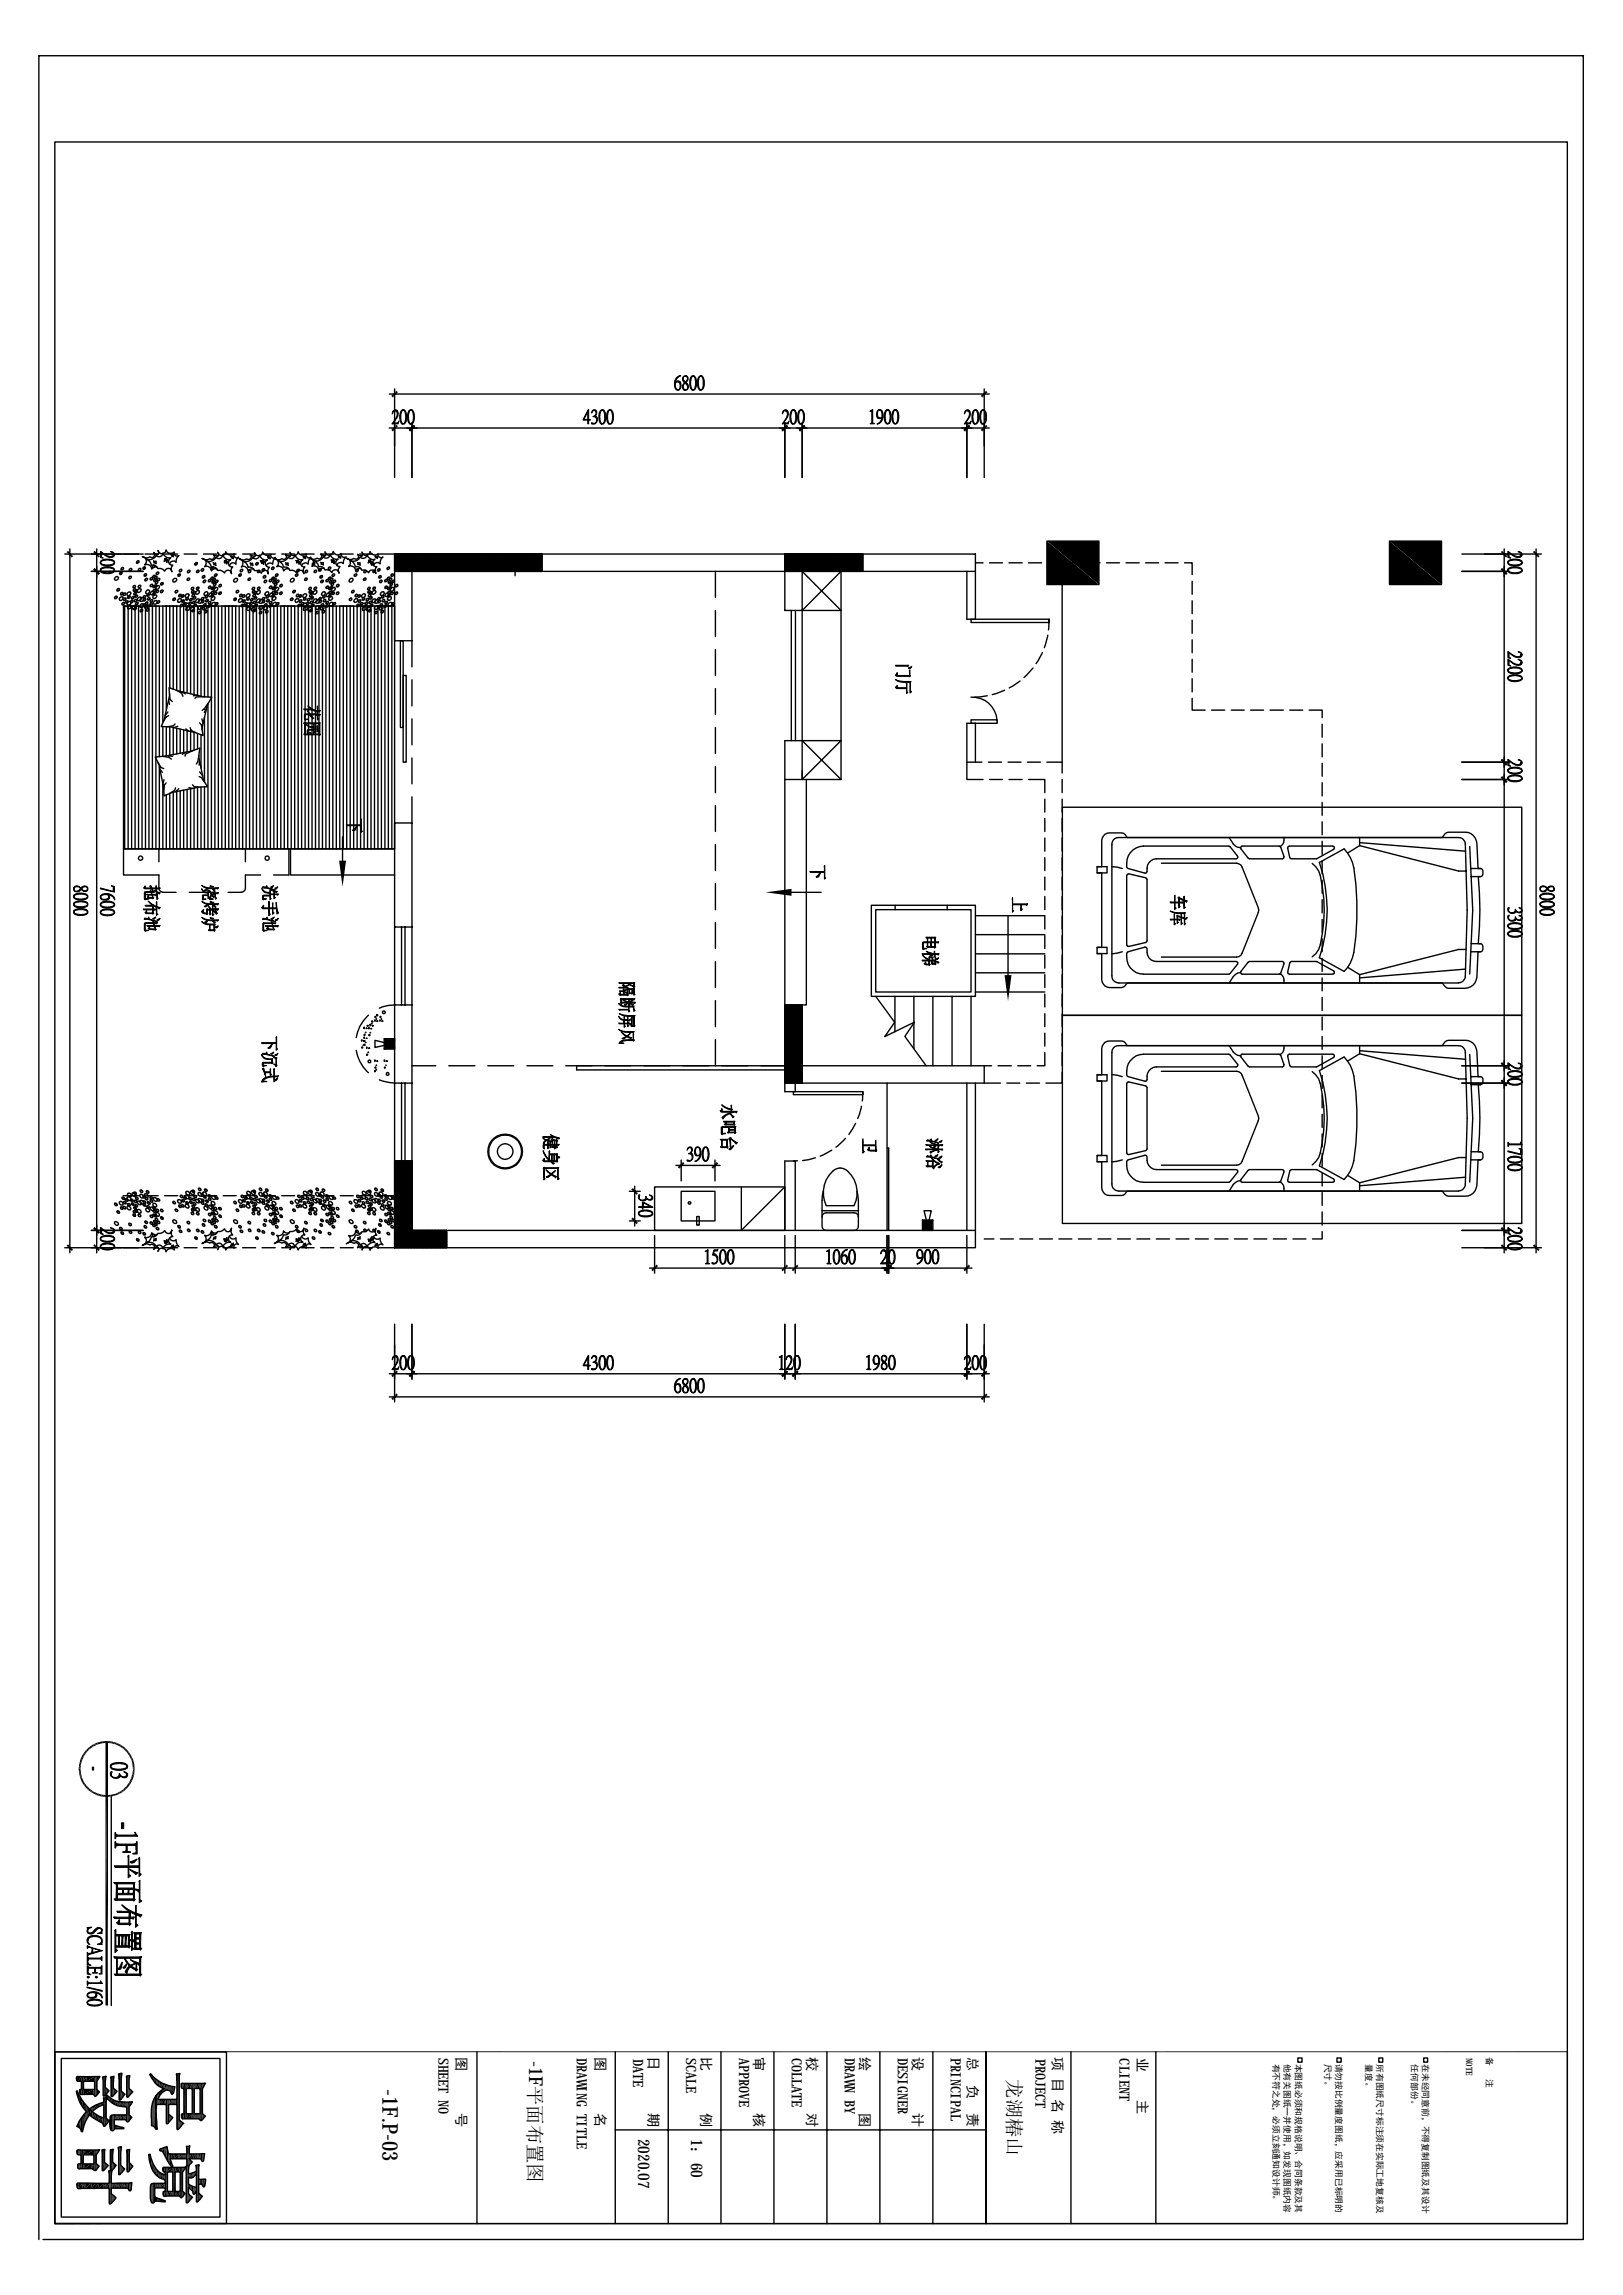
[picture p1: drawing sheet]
<svg xmlns="http://www.w3.org/2000/svg" width="297mm" height="420mm" viewBox="0 0 297 420" stroke-linecap="round" stroke-linejoin="round" font-family="sans-serif">
<defs><g id="words">
<text font-size="4" x="70" y="382.5" transform="rotate(90 70 382.5)">-1F.P-03</text>
<g font-size="3.5">
<text x="96.9" y="377.4" transform="rotate(90 96.9 377.4)">-1F平面布置图</text>
<text x="184.4" y="380.7" transform="rotate(90 184.4 380.7)">龙湖椿山</text>
</g>
<g font-size="3">
<text x="116.8" y="391.5" transform="rotate(90 116.8 391.5)">2020.07</text>
<text x="126.5" y="391.5" transform="rotate(90 126.5 391.5)">1：60</text>
</g>
<g font-size="2.6">
<text x="80.3" y="376.7" transform="rotate(90 80.3 376.7)">SHEET NO</text>
<text x="83.5" y="376.6" transform="rotate(90 83.5 376.6)">图</text>
<text x="105.6" y="376.7" transform="rotate(90 105.6 376.7)">DRAW</text>
<text x="109" y="376.6" transform="rotate(90 109 376.6)">图</text>
<text x="115.9" y="376.9" transform="rotate(90 115.9 376.9)">DATE</text>
<text x="118.7" y="376.5" transform="rotate(90 118.7 376.5)">日</text>
<text x="125.6" y="376.7" transform="rotate(90 125.6 376.7)">SCALE</text>
<text x="128.4" y="376.6" transform="rotate(90 128.4 376.6)">比</text>
<text x="135.3" y="376.7" transform="rotate(90 135.3 376.7)">APPROVE</text>
<text x="138" y="376.6" transform="rotate(90 138 376.6)">审</text>
<text x="144.9" y="376.7" transform="rotate(90 144.9 376.7)">COLLATE</text>
<text x="147.7" y="376.6" transform="rotate(90 147.7 376.6)">校</text>
<text x="154.6" y="376.7" transform="rotate(90 154.6 376.7)">DRAW</text>
<text x="157.4" y="376.6" transform="rotate(90 157.4 376.6)">绘</text>
<text x="164.3" y="376.7" transform="rotate(90 164.3 376.7)">DESIGNER</text>
<text x="167.1" y="376.6" transform="rotate(90 167.1 376.6)">设</text>
<text x="174" y="376.7" transform="rotate(90 174 376.7)">PRINCIPAL</text>
<text x="177.1" y="376.6" transform="rotate(90 177.1 376.6)">总</text>
<text x="189.5" y="376.9" transform="rotate(90 189.5 376.9)">PROJECT</text>
<text x="192.7" y="376.6" transform="rotate(90 192.7 376.6)">项 目 名 称</text>
<text x="204.9" y="376.9" transform="rotate(90 204.9 376.9)">CLIENT</text>
<text x="208.2" y="376.7" transform="rotate(90 208.2 376.7)">业</text>
<text x="105.6" y="381.9" transform="rotate(90 105.6 381.9)">ING TITLE</text>
<text x="154.6" y="382" transform="rotate(90 154.6 382)">N BY</text>
<text x="177.1" y="381.7" transform="rotate(90 177.1 381.7)">负</text>
<text x="83.5" y="386.9" transform="rotate(90 83.5 386.9)">号</text>
<text x="109" y="386.9" transform="rotate(90 109 386.9)">名</text>
<text x="118.7" y="386.8" transform="rotate(90 118.7 386.8)">期</text>
<text x="128.4" y="386.9" transform="rotate(90 128.4 386.9)">例</text>
<text x="138" y="386.9" transform="rotate(90 138 386.9)">核</text>
<text x="147.7" y="386.9" transform="rotate(90 147.7 386.9)">对</text>
<text x="157.4" y="386.9" transform="rotate(90 157.4 386.9)">图</text>
<text x="167.1" y="386.9" transform="rotate(90 167.1 386.9)">计</text>
<text x="177.1" y="386.9" transform="rotate(90 177.1 386.9)">责</text>
<text x="208.2" y="384.4" transform="rotate(90 208.2 384.4)">主</text>
</g>
<g font-size="1.6">
<text x="233" y="377.8" transform="rotate(90 233 377.8)">有不符之处，必须立刻通知设计师。</text>
<text x="235" y="377.8" transform="rotate(90 235 377.8)">他有关图纸一并使用，如发现图纸内容</text>
<text x="237.1" y="377.8" transform="rotate(90 237.1 377.8)">本图纸必须和规格说明、合同条款及其</text>
<text x="242.4" y="377.8" transform="rotate(90 242.4 377.8)">尺寸。</text>
<text x="244.5" y="377.8" transform="rotate(90 244.5 377.8)">请勿按比例量度图纸，应采用已标明的</text>
<text x="250" y="377.9" transform="rotate(90 250 377.9)">量度。</text>
<text x="252" y="377.9" transform="rotate(90 252 377.9)">所有图纸尺寸标注须在实际工地复核及</text>
<text x="258.3" y="378" transform="rotate(90 258.3 378)">任何部份。</text>
<text x="260.3" y="377.9" transform="rotate(90 260.3 377.9)">在未经同意前，不得复制图纸及其设计</text>
<text x="268.3" y="376.7" transform="rotate(90 268.3 376.7)">NOTE</text>
<text x="272.1" y="376.5" transform="rotate(90 272.1 376.5)">备</text>
<text x="272.1" y="380.5" transform="rotate(90 272.1 380.5)">注</text>
</g>
</g></defs>
<g fill="none" stroke="#000" stroke-width=".25">
<path d="M7.1 10.2h.1M289.8 10.2h.1M10 26h276.9v381.1h-276.9zM71.2 78.4h109.9M71.2 72.1h109.9M72.2 71.2v16.2M75.4 77.4v10M143.6 77.4v10M146.8 77.4v10M177 77.4v10M180.1 71.2v16.2M191.6 99.1h9.5v7.9h-9.5z"/>
<path d="M254.3 99.1h9.5v7.9h-9.5zM11.9 101.4h14.3M12.8 100.5v128.9M16.7 104.6h9.5M17.7 100.5v128.9M21 109.3a.24 .24 0 0 1 .3-.2 .24 .24 0 0 1 .2 .3 .24 .24 0 0 1-.3 .2l-.2-.1zM21.1 105.7a.33 .33 0 0 1 .6 .1 .33 .33 0 0 1-.4 .4h-.2a.33 .33 0 0 1 0-.5zM21.4 107.9h.1a.22 .22 0 0 1 .3-.1 .22 .22 0 0 1-.1 .4h-.2zM21.9 109.4l.5-.1a.41 .41 0 0 1 0 .5 .41 .41 0 0 1-.6 0zM22 104.8l.3-.1a.23 .23 0 0 1-.1 .4 .23 .23 0 0 1-.3-.2zM22.3 104h.3l-.1 .2a.2 .2 0 0 1-.2 .1 .2 .2 0 0 1-.2-.2zM22.5 110.3h.2v.3a.23 .23 0 0 1-.2 .2 .23 .23 0 0 1-.2-.2 .23 .23 0 0 1 .2-.3z"/>
<path d="M22.6 111h2.8v44.4M22.6 111h49.6v44.4h-49.6zM22.6 109.7l.3-.2a.21 .21 0 0 1 .1 .2 .21 .21 0 0 1-.2 .2 .21 .21 0 0 1-.2-.2zM22.6 108.6a.23 .23 0 0 1 .4 .1 .23 .23 0 0 1-.2 .3l-.3-.1zM22.8 111v44.4M23 110.2l.4-.2a.24 .24 0 0 1-.1 .4 .24 .24 0 0 1-.3-.2zM23.3 110.3l.4-.2a.4 .4 0 0 1 .2 .5 .4 .4 0 0 1-.6 .1zM23.3 108.5l.5-.1 .2 .3-.4 .4h-.2l-.2-.2zM23.5 111v44.4M23.5 110.9l.4-.2a.43 .43 0 0 1 0 .6 .43 .43 0 0 1-.4 .1l-.2-.2zM23.7 105.5h.3a.24 .24 0 0 1-.1 .4 .24 .24 0 0 1-.3-.2zM23.7 104.2a.23 .23 0 0 1 .4 0 .23 .23 0 0 1-.2 .3h-.2z"/>
<path d="M24.1 111v44.4M24.2 109.3l.3-.1v.3a.23 .23 0 0 1-.2 .2 .23 .23 0 0 1-.2-.2 .23 .23 0 0 1 .1-.2zM24.2 111.1a.35 .35 0 0 1 .4-.3 .35 .35 0 0 1 .3 .4 .35 .35 0 0 1-.3 .3l-.4-.1zM24.4 107.3l.1-.1a.23 .23 0 0 1 .3 .3 .23 .23 0 0 1-.4 .1zM24.5 108.7a.25 .25 0 0 1 .2-.3 .25 .25 0 0 1 .3 .3 .25 .25 0 0 1-.3 .2l-.2-.1zM24.5 111.4l.1-.1a.23 .23 0 0 1 .3 .2 .23 .23 0 0 1-.3 .1zM24.7 108.2l.2-.3a.21 .21 0 0 1 .2 .3 .21 .21 0 0 1-.2 .2 .21 .21 0 0 1-.2-.2zM24.7 109.1l.2-.2 .3 .2-.3 .2h-.2zM24.7 109.8l.3-.1a.23 .23 0 0 1 .1 .3 .23 .23 0 0 1-.3 .1 .23 .23 0 0 1-.2-.2zM24.7 111v44.4M25 110.3h.2l.1 .2-.5 .2v-.2zM25 102.8l.2-.1a.23 .23 0 0 1 .2 .3 .23 .23 0 0 1-.4 0z"/>
<path d="M25.2 107.9l.5-.1 .1 .3-.4 .4h-.2l-.1-.2zM25.3 109.5a.33 .33 0 0 1 .5-.1 .33 .33 0 0 1-.2 .5l-.3 .1-.2-.1zM25.4 104.2l.3-.1a.24 .24 0 0 1 0 .4 .24 .24 0 0 1-.4-.2zM25.5 107.1h.2a.25 .25 0 0 1 0 .5 .25 .25 0 0 1-.4-.3zM25.7 109.7a.35 .35 0 0 1 .3-.3 .35 .35 0 0 1 .3 .4 .35 .35 0 0 1-.3 .3h-.3zM25.7 111.8l.1-.2h.3l-.2 .4h-.2zM25.7 110.7l.4-.2a.41 .41 0 0 1 0 .6 .41 .41 0 0 1-.5 .1zM26 111v44.4M26.2 109.8a.25 .25 0 0 1 .3-.3 .25 .25 0 0 1 .2 .3 .25 .25 0 0 1-.3 .2l-.2-.1zM26.2 109.2l.3-.1v.3a.2 .2 0 0 1-.2 .1 .2 .2 0 0 1-.1-.2zM26.2 110.7l.3-.2 .1 .2-.4 .3zM26.5 110.8l.6-.1v.3l-.3 .3h-.3l-.1-.1z"/>
<path d="M26.5 106l.4-.1a.27 .27 0 0 1 0 .3 .27 .27 0 0 1-.4 0zM26.5 101.4h2.5M26.5 111h2.5M26.6 111v44.4M26.7 110.3l.3-.1 .1 .2-.4 .3-.1-.1zM26.8 102.4a1.4 1.4 0 0 0 1.8-.7 .72 .72 0 0 0 .8 .2 .72 .72 0 0 0 .4-.7 1.18 1.18 0 0 0 1.5 .9 .7 .7 0 0 0-.4 .8 .7 .7 0 0 0 .7 .6l-.2 .3 .1 .9a.67 .67 0 0 0-.6-.6 .67 .67 0 0 0-.8 .5l-.3-.4-.5-.1h-.4a.85 .85 0 0 0-1.2-.6l-.1-.5zM26.8 108.1a.33 .33 0 0 1 .6 .1 .33 .33 0 0 1-.3 .5l-.4-.1zM26.9 111.5a.24 .24 0 0 1 .4 .1 .24 .24 0 0 1-.3 .3l-.2-.1zM27.3 111v44.4M27.5 105.9l.3-.2 .1 .1-.2 .4h-.2zM27.5 109.9l.4-.1v.3a.2 .2 0 0 1-.3 .1 .2 .2 0 0 1-.1-.2zM27.5 107.1l.2-.1h.2v.2l-.2 .2h-.2z"/>
<path d="M27.5 110.4h.3a.25 .25 0 0 1 0 .3 .25 .25 0 0 1-.4 0zM27.7 108.3a.33 .33 0 0 1 .6 .1 .33 .33 0 0 1-.4 .5l-.3-.1-.1-.2zM27.9 111v44.4M27.9 103.6a.25 .25 0 0 1 .5 0 .23 .23 0 0 1-.3 .3h-.2zM27.9 105.5l.3-.2 .2 .1-.2 .3h-.2zM28.1 109.1a.33 .33 0 0 1 .5-.1 .33 .33 0 0 1-.2 .5l-.2 .1-.2-.1zM28.1 108l.1-.1a.23 .23 0 0 1 .2 .3 .23 .23 0 0 1-.3 .1zM28.1 107.3l.3-.2v.3l-.3 .2zM28.1 108.5h.1a.21 .21 0 0 1 .2 .2 .21 .21 0 0 1-.2 .2 .21 .21 0 0 1-.2-.2zM28.1 102.7l.2 .1 .2-.1 .1 .5-.4-.2zM28.2 106.1l.2-.1h.2a.3 .3 0 0 1-.2 .3 .3 .3 0 0 1-.3 0zM28.2 110.1a.33 .33 0 0 1 .6 .1 .33 .33 0 0 1-.4 .4h-.2a.33 .33 0 0 1 0-.5z"/>
<path d="M28.4 107.1a.23 .23 0 0 1 .3 .1 .23 .23 0 0 1-.2 .3l-.3-.1zM28.4 105.5h.1a.21 .21 0 0 1 .2 .2 .21 .21 0 0 1-.2 .2 .21 .21 0 0 1-.2-.2zM28.4 106.6l.3-.2 .2 .3-.5 .1zM28.5 107.4l.4-.2a.37 .37 0 0 1 .2 .5 .37 .37 0 0 1-.5 .2l-.2-.2zM28.5 111v27.6M28.6 104.9l.1-.1a.23 .23 0 0 1 .3 .2 .23 .23 0 0 1-.3 .2zM28.7 108.2l.3-.1v.1l-.1 .3h-.3l-.1-.1zM28.8 110.2l.1-.2a.23 .23 0 0 1 .3 .3 .23 .23 0 0 1-.4 .1zM28.9 106l.3-.1a.24 .24 0 0 1-.1 .4 .24 .24 0 0 1-.3-.2zM29 101.4h-.3l-.6-.2a.51 .51 0 0 1 .1 .6 .51 .51 0 0 1-.5 .3l-.3-.2a1.16 1.16 0 0 1-1.4 0 .85 .85 0 0 1 .8 .6 .85 .85 0 0 1-.3 .9 .9 .9 0 0 1 1.3 .8l.2-.3 .4-.1h.3M29.2 111v27.5M29.4 106.8h.1a.22 .22 0 0 1 .4 0 .22 .22 0 0 1-.3 .3h-.2z"/>
<path d="M29.5 108.1l.3-.1v.2l-.3 .3zM29.8 101.3a.74 .74 0 0 1-.9-.5 .52 .52 0 0 1 .1 .5 .52 .52 0 0 1-.4 .4M29.8 111v21.3M29.8 101.3l.5-.3 .1-.3a.89 .89 0 0 0 1.5 .4 .56 .56 0 0 0 .2 .6 .56 .56 0 0 0 .6 0l-.3 .3-.2 .9a.72 .72 0 0 0-1.2 .4M30 102.3l.5-.1 .1 .3h.1l-.1 .1v.4l-.2-.3h-.4l.2-.2zM30.1 101.4h2.4M30.1 111h2.4M30.4 111v19M31.1 111v14.9M31.3 101.5l.4 .1v.3h-.3zM31.7 109.6a.22 .22 0 0 1 .4 0 .22 .22 0 0 1-.2 .3l-.3-.1zM31.7 111v15.2"/>
<path d="M31.7 106l.5-.1a.4 .4 0 0 1-.2 .7l-.4-.2zM32.2 108.2l.3-.1a.27 .27 0 0 1-.1 .3 .27 .27 0 0 1-.4 0zM32.3 111v15.4M32.6 105.2l.1-.1h.3l-.2 .4h-.2zM32.6 109.7l.5-.1v.4a.32 .32 0 0 1-.4 .3 .32 .32 0 0 1-.1-.5zM32.8 108.9a.22 .22 0 0 1 .3 0 .22 .22 0 0 1-.1 .3h-.3zM32.8 104.4l.4-.2a.25 .25 0 0 1 0 .4 .25 .25 0 0 1-.4-.2zM33 111v15.5M33 110.8l.4-.2a.29 .29 0 0 1-.1 .4 .29 .29 0 0 1-.3 0zM33.2 109.1a.25 .25 0 0 1 .3-.2 .25 .25 0 0 1 .2 .2 .25 .25 0 0 1-.3 .2h-.2zM33.4 109.9a.22 .22 0 0 1 .3 .1 .22 .22 0 0 1-.1 .2 .22 .22 0 0 1-.3 0zM33.6 111v15.7"/>
<path d="M33.7 110.4l.1-.1 .3 .1-.2 .3h-.3zM33.7 101.4h2.4M33.7 111h2.4M34 108.9l.5-.2a.39 .39 0 0 1-.1 .5 .39 .39 0 0 1-.5 .1zM34 109.6l.4-.2a.24 .24 0 0 1 0 .4 .24 .24 0 0 1-.4-.2zM34.1 110.5a.33 .33 0 0 1 .5 .1 .33 .33 0 0 1-.3 .5l-.4-.1zM34.2 111.2l.4-.1a.44 .44 0 0 1 0 .5 .44 .44 0 0 1-.5 .2l-.1-.3zM34.2 111v15.8M34.3 106l.3-.2 .1 .2-.1 .2-.3 .1zM34.4 104.5a.22 .22 0 0 1 .4 0 .22 .22 0 0 1-.3 .3l-.1 .1-.1-.2zM34.7 110.3l.3-.1a.24 .24 0 0 1-.1 .4 .24 .24 0 0 1-.3-.2zM34.8 109.7l.3-.1a.29 .29 0 0 1 0 .3 .29 .29 0 0 1-.4 0z"/>
<path d="M34.9 111v16M34.9 111.3l.5-.1 .2 .3-.4 .3h-.2l-.2-.1zM35.1 107.7l.3-.2a.24 .24 0 0 1 0 .4 .24 .24 0 0 1-.4-.2zM35.1 108.2a.22 .22 0 0 1 .4 .1 .22 .22 0 0 1-.2 .3 .22 .22 0 0 1-.2-.3zM35.2 111.7l.1-.2 .3 .1v.2l-.3 .2-.2-.1zM35.2 108.9l.2-.1a.22 .22 0 0 1 .2 .2 .22 .22 0 0 1-.3 .2 .22 .22 0 0 1-.2-.2zM35.3 110.2h.4l-.1 .2h-.4zM35.4 109.4a.24 .24 0 0 1 .3-.2 .24 .24 0 0 1 .2 .3 .24 .24 0 0 1-.3 .2h-.2zM35.5 110.7l.3-.1 .1 .1-.2 .3h-.2zM35.5 111v16.1M35.6 103.2l.3-.2h.2a.29 .29 0 0 1-.1 .4 .29 .29 0 0 1-.4 0zM35.9 108.3l.3-.2 .2 .1a.45 .45 0 0 1-.1 .5 .45 .45 0 0 1-.5 0z"/>
<path d="M36 109.8a.31 .31 0 0 1 .3-.2 .31 .31 0 0 1 .2 .2l-.1 .4a.31 .31 0 0 1-.3 .1 .31 .31 0 0 1-.3-.3zM36 107.6l.2-.1 .2 .1-.2 .3-.3-.1zM36.1 104.5l.3-.1v.3l-.4 .1-.1-.1zM36.2 111v16.3M36.3 110h.1a.33 .33 0 0 1 .5-.1 .33 .33 0 0 1-.2 .5h-.4zM36.4 111a.33 .33 0 0 1 .6 .1 .33 .33 0 0 1-.4 .4h-.2l-.2-.1zM36.4 112l.3-.1v.3l-.3 .2zM36.8 111v16.4M36.8 109.6l.5-.2a.25 .25 0 0 1-.1 .4 .25 .25 0 0 1-.4-.2zM36.9 111l.3-.1a.24 .24 0 0 1 0 .4 .24 .24 0 0 1-.4-.2zM36.9 104.2a.23 .23 0 0 1 .4 0 .23 .23 0 0 1-.2 .4l-.3-.1zM37 110l.1-.1a.22 .22 0 0 1 .2 .2 .22 .22 0 0 1-.2 .2 .22 .22 0 0 1-.2-.2z"/>
<path d="M37.1 105.5a.23 .23 0 0 1 .4 0 .23 .23 0 0 1-.2 .3h-.3zM37.3 111.1l.2-.1 .3 .1a.45 .45 0 0 1-.2 .4 .45 .45 0 0 1-.5 .1v-.2zM37.3 106.3a.23 .23 0 0 1 .3 .2 .23 .23 0 0 1-.3 .1zM37.3 101.4h2.4M37.3 111h2.4M37.3 110.7l.4-.2a.29 .29 0 0 1-.1 .4 .29 .29 0 0 1-.3 0zM37.4 108.6a.35 .35 0 0 1 .4-.3 .35 .35 0 0 1 .3 .4 .35 .35 0 0 1-.4 .3h-.3zM37.4 111v16.6M37.5 111.9l.3-.1a.26 .26 0 0 1 0 .3 .26 .26 0 0 1-.4 0zM37.5 109.2l.4-.1a.24 .24 0 0 1 0 .4 .25 .25 0 0 1-.4-.3zM37.7 109.9a.25 .25 0 0 1 .3-.2 .25 .25 0 0 1 .2 .3 .25 .25 0 0 1-.3 .2l-.3-.1zM37.7 102.7a1.34 1.34 0 0 0 1.8-.7 .69 .69 0 0 0 .8 .2 .69 .69 0 0 0 .5-.6 1.19 1.19 0 0 0 1.4 .8 .7 .7 0 0 0-.4 .9 .7 .7 0 0 0 .8 .5l-.3 .3-.1 .5 .2 .4a.64 .64 0 0 0-.6-.6 .64 .64 0 0 0-.7 .5l-.8-.5h-.5a.83 .83 0 0 0-1.1-.6l-.2-.5z"/>
<path d="M38.1 111v16.6M38.1 110.3l.5-.2a.25 .25 0 0 1-.1 .4 .25 .25 0 0 1-.4-.2zM38.2 107.4l.3-.1 .1 .3-.4 .1zM38.2 106.1h.4a.33 .33 0 0 1-.5 .4zM38.4 108.7a.33 .33 0 0 1 .5 .1 .33 .33 0 0 1-.3 .4h-.3a.33 .33 0 0 1 .1-.5zM38.6 105.8l.2-.1h.3l-.2 .4h-.2zM38.7 109.5l.5-.3a.42 .42 0 0 1 0 .5 .42 .42 0 0 1-.4 .2l-.1-.1zM38.7 108.4l.2-.2a.23 .23 0 0 1 .1 .4 .23 .23 0 0 1-.3 0zM38.7 107.7l.3-.2v.3a.2 .2 0 0 1-.2 .1 .2 .2 0 0 1-.1-.2zM38.7 108.9a.23 .23 0 0 1 .3 .2 .23 .23 0 0 1-.3 .2zM38.7 111v16.6M38.8 110.5l.3-.2h.2a.4 .4 0 0 1-.2 .7l-.4-.2z"/>
<path d="M38.9 106.4l.1-.1a.21 .21 0 0 1 .2 .2 .21 .21 0 0 1-.2 .2 .21 .21 0 0 1-.2-.2zM38.9 107.6a.25 .25 0 0 1 .3-.2 .25 .25 0 0 1 .2 .3 .25 .25 0 0 1-.2 .2l-.3-.1zM39 105.9l.3-.1a.24 .24 0 0 1 0 .4 .24 .24 0 0 1-.4-.2zM39 103l.2 .2 .3-.1v.4l-.3-.1zM39.1 106.9l.3-.2 .1 .1a.3 .3 0 0 1-.1 .3 .3 .3 0 0 1-.3 0zM39.2 108.5a.24 .24 0 0 1 .3-.1 .24 .24 0 0 1 .2 .2 .24 .24 0 0 1-.2 .2h-.3zM39.3 105.2l.4-.1a.25 .25 0 0 1-.1 .4 .25 .25 0 0 1-.4-.2zM39.3 107.7l.4-.2a.43 .43 0 0 1 0 .5 .43 .43 0 0 1-.5 .2l-.1-.2zM39.3 111v44.4M39.5 106.4l.1-.2 .3 .1-.2 .3h-.3zM39.5 110.5l.2-.2a.23 .23 0 0 1 .1 .4 .23 .23 0 0 1-.4 0zM40 101.7l-.4 .1-.6-.3a.5 .5 0 0 1 .1 .7 .5 .5 0 0 1-.7 .1 1.23 1.23 0 0 1-1.4-.1 .85 .85 0 0 1 .7 .6 .85 .85 0 0 1-.3 1 .88 .88 0 0 1 1.3 .7l.2-.3 .4-.1 .4 .1"/>
<path d="M40 111v44.4M40.1 107.1l.3-.1 .1 .3-.4 .1zM40.6 111v44.4M40.8 101.7a.75 .75 0 0 1-1-.6 .52 .52 0 0 1 .2 .6 .52 .52 0 0 1-.5 .3M40.8 101.7l.4-.4 .1-.3a1 1 0 0 0 1.5 .4 .52 .52 0 0 0 .2 .6 .52 .52 0 0 0 .6 0l-.4 .8v.5l-.4-.3h-.3l-.5 .6M40.9 101.4h2.3M40.9 111h2.3M40.9 102.6h.4l.1-.1 .1 .3h.2l-.3 .3 .1 .2-.2-.3-.4 .1 .2-.3zM41.2 111v44.4M41.9 111v44.4M42.2 101.8l.5 .1v.4l-.4-.1zM42.5 111v44.4"/>
<path d="M42.9 106a.3 .3 0 0 1 .4-.1 .3 .3 0 0 1 .2 .3 .5 .5 0 0 1-.7 .3v-.2zM43.1 111v44.4M43.3 108.2l.3-.1 .1 .2-.4 .2zM43.7 105.2l.4-.1 .1 .2-.5 .2zM43.8 111v44.4M43.9 109.6a.32 .32 0 0 1 .5 .2 .32 .32 0 0 1-.3 .4l-.3 .1-.2-.1zM43.9 108.9l.2-.1a.21 .21 0 0 1 .2 .2 .21 .21 0 0 1-.2 .2 .21 .21 0 0 1-.2-.2zM44 104.4l.1-.1a.23 .23 0 0 1 .3 .2 .23 .23 0 0 1-.4 .1zM44.2 110.8l.1-.1a.23 .23 0 0 1 .3 .2 .23 .23 0 0 1-.4 .1zM44.4 101.4h2.4M44.4 102.7a1.44 1.44 0 0 0 1.9-.6 .69 .69 0 0 0 .8 .2 .69 .69 0 0 0 .4-.7 1.19 1.19 0 0 0 1.5 .9 .71 .71 0 0 0-.4 .8 .71 .71 0 0 0 .7 .5l-.2 .4-.1 .4 .1 .5a.64 .64 0 0 0-.6-.7 .64 .64 0 0 0-.7 .5l-.3-.3-.5-.2-.4 .1a.89 .89 0 0 0-1.2-.6l-.1-.5-.4-.4zM44.4 110l.3-.2a.23 .23 0 0 1 .1 .4 .23 .23 0 0 1-.4 0z"/>
<path d="M45 110.3h.2l.1 .2-.3 .2h-.2v-.2zM45 111v44.4M45.2 108.9l.4-.2a.39 .39 0 0 1 0 .6 .39 .39 0 0 1-.6 0zM45.2 110.5l.1-.1a.35 .35 0 0 1 .5 .4 .35 .35 0 0 1-.5 .3l-.3-.2zM45.3 109.5l.3-.1a.23 .23 0 0 1 0 .3 .23 .23 0 0 1-.3 .1 .23 .23 0 0 1-.1-.2zM45.3 111.3a.33 .33 0 0 1 .5-.1 .33 .33 0 0 1-.2 .5h-.4zM45.4 106l.2-.2 .2 .1-.2 .4h-.2zM45.6 104.5v-.1a.24 .24 0 0 1 .3 .1 .24 .24 0 0 1-.1 .4 .24 .24 0 0 1-.3-.1zM45.7 111v44.4M45.8 110.3l.3-.1a.24 .24 0 0 1 0 .4 .24 .24 0 0 1-.4-.2zM45.8 103.1h.4l.1 .4-.4-.1zM45.9 109.7l.4-.1a.25 .25 0 0 1-.1 .4 .25 .25 0 0 1-.4-.2z"/>
<path d="M46.1 111.3a.33 .33 0 0 1 .6 0 .33 .33 0 0 1-.3 .5h-.3l-.1-.1zM46.3 107.6l.2-.1a.24 .24 0 0 1 0 .4 .24 .24 0 0 1-.4-.2zM46.3 108.2a.23 .23 0 0 1 .3 .1 .23 .23 0 0 1-.1 .3 .23 .23 0 0 1-.3-.1zM46.3 109l.2-.2 .2 .1v.2l-.2 .2-.2-.1zM46.3 111v44.4M46.4 111.7l.3-.2a.26 .26 0 0 1-.1 .4 .26 .26 0 0 1-.3-.1zM46.5 110.2l.3-.1 .1 .2-.2 .1-.3 .1zM46.6 109.3a.23 .23 0 0 1 .4 0 .23 .23 0 0 1-.2 .4l-.3-.1zM46.6 108.4l.3-.1v.2a.22 .22 0 0 1-.3 .3 .22 .22 0 0 1 0-.4zM46.7 110.7a.24 .24 0 0 1 .2-.1 .24 .24 0 0 1 .2 .2 .24 .24 0 0 1-.2 .2h-.2zM46.7 101.8h-.3l-.6-.2 .1 .2a.5 .5 0 0 1-.2 .6 .5 .5 0 0 1-.6-.1 1.09 1.09 0 0 1-1.4-.1 .89 .89 0 0 1 .8 .7 .89 .89 0 0 1-.3 .9 .84 .84 0 0 1 1.2 .8l.3-.3 .4-.2 .3 .1M46.8 111h-2.4v44.4"/>
<path d="M46.9 103.1l.3-.1a.24 .24 0 0 1 0 .4 .24 .24 0 0 1-.4-.2zM46.9 111v44.4M47 108.3l.5-.2 .1 .4a.32 .32 0 0 1-.4 .3 .32 .32 0 0 1-.2-.5zM47.1 109.8l.5-.1 .1 .3-.3 .3h-.3a.32 .32 0 0 1 0-.5zM47.2 107.6l.3-.1 .1 .2-.1 .2h-.3zM47.2 104.5l.3-.1 .1 .2-.1 .2h-.3zM47.5 112.1l.3-.2 .1 .1-.2 .4h-.2zM47.5 101.7a.75 .75 0 0 1-.9-.5l.1 .5-.4 .4M47.5 111l.5-.1a.42 .42 0 0 1-.2 .6h-.3l-.1-.1zM47.5 101.7l.3-.1 .3-.5a.94 .94 0 0 0 1.5 .4 .54 .54 0 0 0 .2 .6 .54 .54 0 0 0 .6 0l-.3 .3-.2 .9a.72 .72 0 0 0-1.2 .3M47.6 109.9a.33 .33 0 0 1 .5 .1 .33 .33 0 0 1-.3 .4h-.3a.33 .33 0 0 1 .1-.5zM47.6 111v44.4"/>
<path d="M47.6 102.7h.2l.3-.2v.2l.3 .2-.2 .2 .1 .2a.4 .4 0 0 0-.6-.2l.2-.2zM48 101.4h2.4M48 111h2.4M48 109.6l.1-.2a.23 .23 0 0 1 .3 .3 .23 .23 0 0 1-.4 .1zM48 110.1l.3-.2 .2 .1v.2l-.3 .2-.2-.1zM48 104.2h.4a.33 .33 0 0 1-.4 .3zM48.2 111v44.4M48.3 105.5h.3a.33 .33 0 0 1-.4 .3zM48.3 111.2l.6-.2v.4a.32 .32 0 0 1-.4 .3 .32 .32 0 0 1-.2-.5zM48.4 110.7l.4-.2a.25 .25 0 0 1-.1 .4 .25 .25 0 0 1-.3-.1zM48.6 108.5a.33 .33 0 0 1 .6 .1 .33 .33 0 0 1-.3 .4h-.4v-.3zM48.7 111.8h.3a.25 .25 0 0 1 0 .3 .25 .25 0 0 1-.4 0z"/>
<path d="M48.7 109.2l.4-.1a.24 .24 0 0 1-.1 .4 .24 .24 0 0 1-.3-.2zM48.9 111v44.4M49 101.9h.4v.4l-.3-.1zM49.4 107.4a.23 .23 0 0 1 .4 0 .23 .23 0 0 1-.3 .3h-.2zM49.4 110.8l.3-.1a.25 .25 0 0 1-.1 .4 .25 .25 0 0 1-.4-.2zM49.4 110.2a.23 .23 0 0 1 .3 .2 .23 .23 0 0 1-.3 .1l-.1-.1zM49.4 106.1h.3v.2l-.2 .2-.2-.1zM49.5 108.7l.4-.2a.41 .41 0 0 1-.2 .7h-.3l-.1-.1zM49.5 111v44.4M49.8 109l.2-.2a.23 .23 0 0 1 .1 .4 .23 .23 0 0 1-.4 0zM49.8 105.8l.3-.2 .1 .3-.4 .2zM49.8 109.5a.36 .36 0 0 1 .5-.3 .36 .36 0 0 1 .2 .4 .36 .36 0 0 1-.4 .3h-.3z"/>
<path d="M49.8 103.8h.2a.21 .21 0 0 1 .2 .2 .21 .21 0 0 1-.3 .2 .21 .21 0 0 1-.2-.2zM49.9 108.3h.1a.23 .23 0 0 1 .2 .3 .23 .23 0 0 1-.3 .1l-.1-.2zM49.9 107.6a.22 .22 0 0 1 .4 0 .22 .22 0 0 1-.3 .3h-.1l-.1-.1zM50 106.4h.4l-.1 .2a.2 .2 0 0 1-.2 .2 .2 .2 0 0 1-.2-.2zM50 110.4a.3 .3 0 0 1 .4-.1 .3 .3 0 0 1 .2 .3 .5 .5 0 0 1-.6 .3l-.1-.2zM50.1 106l.4-.2a.25 .25 0 0 1 0 .4 .25 .25 0 0 1-.4-.1zM50.1 111v44.4M50.3 106.8a.23 .23 0 0 1 .4 .1 .23 .23 0 0 1-.2 .3l-.3-.1zM50.4 108.5a.23 .23 0 0 1 .4 0 .23 .23 0 0 1-.2 .3h-.2zM50.5 105.2l.3-.1a.24 .24 0 0 1 0 .4 .24 .24 0 0 1-.4-.2zM50.5 107.7a.31 .31 0 0 1 .5-.1 .31 .31 0 0 1-.2 .5l-.3 .1-.2-.1zM50.7 106.3h.4l-.3 .3h-.2z"/>
<path d="M50.7 110.4a.23 .23 0 0 1 .3 .2 .23 .23 0 0 1-.4 .1l-.1-.1zM50.8 111v44.4M50.9 102.7a1.33 1.33 0 0 0 1.8-.7 .69 .69 0 0 0 .8 .2 .69 .69 0 0 0 .5-.6 1.19 1.19 0 0 0 1.5 .8 .7 .7 0 0 0-.5 .9 .7 .7 0 0 0 .8 .5l-.3 .3v.5l.1 .4a.67 .67 0 0 0-.6-.6 .67 .67 0 0 0-.7 .5l-.3-.3-.5-.2h-.5a.89 .89 0 0 0-1.1-.6l-.2-.5zM51.3 107.1a.23 .23 0 0 1 .4 0 .23 .23 0 0 1-.2 .3l-.3-.1zM51.3 108.4a.23 .23 0 0 1 .3 .3 .23 .23 0 0 1-.4 .1zM51.4 111v44.4M51.6 101.4h2.3M51.6 111h2.3v44.4M52 111v44.4M52.3 103l.2 .2 .2-.1v.4l-.3-.1zM52.7 111v44.4M53.2 101.7l-.4 .1-.6-.3a.5 .5 0 0 1 .1 .7 .5 .5 0 0 1-.7 .1 1.16 1.16 0 0 1-1.4-.1 .85 .85 0 0 1 .7 .7 .85 .85 0 0 1-.3 .9 .88 .88 0 0 1 1.3 .7l.3-.3 .3-.1 .4 .1"/>
<path d="M53.2 109.6a.23 .23 0 0 1 .4 0 .23 .23 0 0 1-.2 .3h-.2zM53.3 111v44.4M53.3 106a.29 .29 0 0 1 .4-.1 .29 .29 0 0 1 .1 .3l-.2 .3-.3 .1a.35 .35 0 0 1 0-.6zM53.6 108.2l.1-.1a.23 .23 0 0 1 .3 .3 .23 .23 0 0 1-.4 .1zM54 101.7a.69 .69 0 0 1-.9-.6l.1 .6-.5 .3M54 101.7l.5-.4 .1-.3a.94 .94 0 0 0 1.4 .4 .54 .54 0 0 0 .2 .6 .54 .54 0 0 0 .7 0l-.3 .4-.2 .9a.72 .72 0 0 0-1.2 .3M54.1 105.2l.2-.1h.2l-.2 .4h-.2zM54.1 109.8l.1-.1a.31 .31 0 0 1 .5 0 .31 .31 0 0 1-.3 .5l-.2 .1-.2-.1zM54.1 102.6l.5-.1 .1 .3h.2l-.2 .1v.4l-.2-.3-.4 .1 .3-.3zM54.4 108.8h.2a.25 .25 0 0 1 0 .4 .25 .25 0 0 1-.4-.1zM54.4 104.4l.2-.2 .2 .1v.2l-.3 .2-.2-.1zM54.5 110.8l.2-.2 .2 .1v.2l-.2 .2-.2-.1z"/>
<path d="M54.6 111v44.4M54.8 110l.2-.2a.23 .23 0 0 1 .2 .4 .23 .23 0 0 1-.4 0zM55.1 101.4h2.4M55.1 111h2.4M55.2 111v44.4M55.3 110.3h.2l.1 .2-.1 .2h-.3l-.1-.1zM55.5 101.8l.4 .1v.4l-.4-.1zM55.5 108.9l.5-.2a.39 .39 0 0 1 0 .6 .39 .39 0 0 1-.6 0zM55.6 110.5a.33 .33 0 0 1 .5 .1 .33 .33 0 0 1-.2 .4l-.1 .1a.29 .29 0 0 1-.4-.2 .29 .29 0 0 1 .2-.4zM55.6 111.3l.5-.2a.42 .42 0 0 1-.2 .7l-.3-.1zM55.6 109.5l.3-.1a.23 .23 0 0 1 .1 .3 .23 .23 0 0 1-.3 .1 .23 .23 0 0 1-.1-.2zM55.8 105.9l.3-.1 .1 .2-.1 .2-.3 .1z"/>
<path d="M55.8 111v44.4M55.9 104.5a.22 .22 0 0 1 .4 0 .22 .22 0 0 1-.2 .3h-.3zM56.2 110.3l.3-.1a.23 .23 0 0 1 .1 .3 .23 .23 0 0 1-.3 .1 .23 .23 0 0 1-.2-.2zM56.3 109.7l.1-.1h.3v.2l-.3 .2-.2-.1zM56.5 111v44.4M56.5 111.3a.31 .31 0 0 1 .3-.2 .31 .31 0 0 1 .3 .2l-.3 .5h-.3a.33 .33 0 0 1 0-.5zM56.6 107.6l.3-.1a.24 .24 0 0 1 0 .4 .24 .24 0 0 1-.4-.2zM56.7 111.7l.4-.2a.25 .25 0 0 1-.1 .5 .24 .24 0 0 1-.3-.3zM56.7 109l.2-.2 .2 .1v.2l-.2 .2-.3-.1zM56.8 110.2l.3-.1 .1 .2-.1 .1-.3 .1zM56.9 108.5l.2-.2h.2v.2l-.2 .3-.2-.1zM56.9 109.3a.25 .25 0 0 1 .5 .1 .23 .23 0 0 1-.3 .3l-.2-.1z"/>
<path d="M57 110.7a.25 .25 0 0 1 .3-.2 .25 .25 0 0 1 .2 .3 .25 .25 0 0 1-.3 .2h-.2zM57.1 111v44.4M57.2 103.2l.2-.2h.2v.3l-.3 .2-.2-.1zM57.4 102.6a1.4 1.4 0 0 0 1.8-.7 .69 .69 0 0 0 .8 .2 .69 .69 0 0 0 .4-.6 1.19 1.19 0 0 0 1.5 .9 .7 .7 0 0 0-.4 .8 .7 .7 0 0 0 .7 .5l-.3 .8 .2 .4a.67 .67 0 0 0-.6-.6 .67 .67 0 0 0-.8 .5l-.3-.3-.5-.2-.4 .1a.89 .89 0 0 0-1.2-.6l-.1-.5zM57.4 108.2l.5-.1 .1 .4-.1 .1a.31 .31 0 0 1-.5 .2 .31 .31 0 0 1 0-.6zM57.5 109.8a.3 .3 0 0 1 .4-.2 .3 .3 0 0 1 .1 .4l-.2 .3h-.4a.32 .32 0 0 1 .1-.5zM57.6 104.5l.3-.1 .1 .2-.2 .2h-.3zM57.6 107.6h.4l-.2 .3-.4-.1zM57.7 111v44.4M57.8 112.1l.3-.2 .2 .1-.2 .4h-.2zM57.9 111l.4-.1a.41 .41 0 0 1-.2 .6h-.2l-.2-.1zM58 109.9a.32 .32 0 0 1 .5 0 .32 .32 0 0 1-.2 .5h-.4a.33 .33 0 0 1 .1-.5z"/>
<path d="M58.4 109.6l.2-.2 .2 .1v.1l-.3 .3-.2-.1zM58.4 111l.1-.1a.23 .23 0 0 1 .3 .3 .23 .23 0 0 1-.4 .1zM58.4 111v44.4M58.4 104.2h.4a.33 .33 0 0 1-.5 .3zM58.5 110l.1-.1a.21 .21 0 0 1 .1 .4 .21 .21 0 0 1-.3-.1zM58.6 105.5h.4a.33 .33 0 0 1-.5 .3zM58.7 101.4h2.4M58.7 111h2.4M58.7 103l.2 .1 .2-.1 .1 .4-.4-.1zM58.8 111.1l.4-.1 .1 .4a.32 .32 0 0 1-.5 .3 .32 .32 0 0 1-.1-.5zM58.8 110.7l.4-.2a.25 .25 0 0 1-.1 .4 .25 .25 0 0 1-.3-.1zM58.8 106.3a.23 .23 0 0 1 .3 .2 .23 .23 0 0 1-.3 .1l-.1-.1z"/>
<path d="M59 108.5a.33 .33 0 0 1 .6 .1 .33 .33 0 0 1-.4 .4h-.2a.33 .33 0 0 1 0-.5zM59 111v44.4M59.1 111.8h.3v.2l-.3 .2zM59.1 109.1h.3a.23 .23 0 0 1 .1 .3 .23 .23 0 0 1-.3 .1 .23 .23 0 0 1-.1-.3zM59.2 109.9a.23 .23 0 0 1 .4-.1 .23 .23 0 0 1-.2 .4h-.2zM59.6 101.6l-.3 .1-.6-.3a.5 .5 0 0 1 .1 .7 .5 .5 0 0 1-.8 .1 1.16 1.16 0 0 1-1.4 0 .85 .85 0 0 1 .8 .6 .85 .85 0 0 1-.3 .9 .88 .88 0 0 1 1.2 .7l.3-.3 .4-.1 .4 .1M59.6 111v44.4M59.7 110.3l.4-.2v.3l-.4 .2zM59.7 107.4a.24 .24 0 0 1 .3-.1 .24 .24 0 0 1 .2 .2 .24 .24 0 0 1-.3 .2h-.3zM59.7 106.2l.2-.2 .2 .1a.3 .3 0 0 1-.1 .3 .3 .3 0 0 1-.4 0zM59.7 110.8v-.1a.23 .23 0 0 1 .3 .3 .23 .23 0 0 1-.4 .1zM59.9 108.7l.4-.1a.44 .44 0 0 1 0 .5 .44 .44 0 0 1-.5 .1l-.1-.2z"/>
<path d="M60.1 109.1l.4-.3a.25 .25 0 0 1 0 .4 .25 .25 0 0 1-.4-.1zM60.2 103.9l.3-.1a.25 .25 0 0 1-.1 .4 .25 .25 0 0 1-.3-.1zM60.2 105.8l.3-.2 .1 .3-.1 .1-.3 .1zM60.2 109.4a.33 .33 0 0 1 .6-.1 .33 .33 0 0 1-.2 .6h-.4zM60.2 108.4l.1-.1a.23 .23 0 0 1 .3 .3 .23 .23 0 0 1-.4 .1zM60.2 107.6a.23 .23 0 0 1 .3-.1 .23 .23 0 0 1 .1 .3 .23 .23 0 0 1-.2 .1l-.2-.1zM60.3 111v44.4M60.3 106.5l.1-.1a.2 .2 0 0 1 .2-.1 .2 .2 0 0 1 .1 .2v.1a.2 .2 0 0 1-.3 .2 .2 .2 0 0 1-.1-.2zM60.4 110.4a.33 .33 0 0 1 .5 0 .33 .33 0 0 1-.2 .5l-.3 .1-.2-.2zM60.4 101.6a.83 .83 0 0 1-.9-.6l.1 .6-.4 .3M60.5 106l.4-.2a.25 .25 0 0 1-.1 .4 .25 .25 0 0 1-.3-.2zM60.5 101.6l.2-.1 .3-.5a.89 .89 0 0 0 1.5 .3 .56 .56 0 0 0 .2 .7 .56 .56 0 0 0 .6 0l-.3 .3-.2 .9a.72 .72 0 0 0-1.2 .3"/>
<path d="M60.6 102.5l.4-.1 .2 .3h.1l-.2 .3 .1 .2-.3-.3-.3 .1 .2-.3zM60.6 106.9l.4-.2v.3l-.3 .2zM60.8 108.5a.23 .23 0 0 1 .4 0 .23 .23 0 0 1-.2 .3h-.3zM60.8 107.7a.31 .31 0 0 1 .5-.1 .31 .31 0 0 1-.1 .5l-.3 .1-.2-.1zM60.9 105.2l.3-.1a.24 .24 0 0 1-.1 .4 .24 .24 0 0 1-.3-.2zM60.9 111v44.4M61 106.3l.3-.1 .1 .2-.2 .2h-.2zM61 110.4h.1a.23 .23 0 0 1 .3 .2 .23 .23 0 0 1-.4 .1l-.1-.1zM61.6 111v44.4M61.6 108.5l.1-.1a.23 .23 0 0 1 .3 .3 .23 .23 0 0 1-.4 .1zM61.9 101.8h.4l.1 .4-.4-.1zM62.2 111v44.4"/>
<path d="M62.3 101.4h2.3M62.3 111h2.3M62.8 111v44.4M63.5 111v44.4M63.9 109.7l.3-.2 .2 .1a.3 .3 0 0 1-.1 .3 .3 .3 0 0 1-.4 0zM64.1 106l.2-.1 .3 .1a.49 .49 0 0 1-.6 .5l-.1-.2zM64.1 102.6a1.33 1.33 0 0 0 1.8-.6 .69 .69 0 0 0 .8 .2 .69 .69 0 0 0 .4-.7 1.24 1.24 0 0 0 1.5 .9 .7 .7 0 0 0-.4 .8 .7 .7 0 0 0 .8 .6l-.3 .3 .1 .9a.67 .67 0 0 0-.6-.6 .67 .67 0 0 0-.7 .5l-.4-.4-.4-.1h-.5a.85 .85 0 0 0-1.1-.6l-.2-.5-.3-.4zM64.1 111v44.4M64.5 108.2l.1-.1a.21 .21 0 0 1 .2 .2 .21 .21 0 0 1-.3 .2 .21 .21 0 0 1-.2-.2zM64.7 111v44.4M64.9 105.2l.3-.1 .1 .1-.1 .3h-.3zM64.9 109.7l.4-.1a.4 .4 0 0 1 .1 .5 .4 .4 0 0 1-.5 .1l-.1-.3z"/>
<path d="M65.1 108.9h.3v.2a.2 .2 0 0 1-.3 .2 .2 .2 0 0 1-.1-.2zM65.2 104.4l.3-.2a.24 .24 0 0 1 0 .4 .24 .24 0 0 1-.4-.1zM65.4 110.7l.3-.1a.24 .24 0 0 1-.1 .4 .24 .24 0 0 1-.3-.2zM65.4 111v44.4M65.4 103l.3 .1 .2-.1v.5l-.4-.2zM65.5 109.1l.3-.2 .2 .1a.3 .3 0 0 1-.2 .3 .3 .3 0 0 1-.3 0zM65.7 109.9a.23 .23 0 0 1 .3 .2 .23 .23 0 0 1-.4 .1l-.1-.1zM65.8 101.4h2.4M65.8 111h2.4M66 111v44.4M66 110.4h.4l-.2 .3h-.3zM66.3 109.6l.2-.2h.2a.24 .24 0 0 1-.1 .4 .24 .24 0 0 1-.3-.2z"/>
<path d="M66.3 110.6a.33 .33 0 0 1 .6-.1 .33 .33 0 0 1-.3 .5l-.2 .1-.2-.1zM66.3 108.8a.3 .3 0 0 1 .4-.1 .3 .3 0 0 1 .2 .4h-.1a.32 .32 0 0 1-.3 .3 .32 .32 0 0 1-.3-.4zM66.3 101.7h-.3l-.6-.2a.51 .51 0 0 1 .2 .6 .51 .51 0 0 1-.6 .3l-.2-.2a1.16 1.16 0 0 1-1.4 0 .85 .85 0 0 1 .7 .6 .85 .85 0 0 1-.3 .9 .86 .86 0 0 1 1.3 .8l.2-.3 .4-.1h.4M66.5 111.2a.32 .32 0 0 1 .5 0 .32 .32 0 0 1-.2 .5l-.4 .1a.33 .33 0 0 1 .1-.6zM66.5 106l.2-.2 .3 .1v.2l-.2 .2h-.3zM66.6 111v44.4M66.7 104.5l.1-.1a.21 .21 0 0 1 .3 .2 .21 .21 0 0 1-.3 .2 .21 .21 0 0 1-.2-.2zM67 110.3l.3-.1a.29 .29 0 0 1-.1 .4 .29 .29 0 0 1-.4 0zM67.1 109.6h.3a.24 .24 0 0 1 0 .4 .24 .24 0 0 1-.4-.2zM67.1 101.6a.74 .74 0 0 1-.8-.5l.1 .5-.5 .4M67.2 101.6l.4-.3 .1-.3a.94 .94 0 0 0 1.5 .4 .54 .54 0 0 0 .2 .6 .54 .54 0 0 0 .7 0l-.3 .3-.2 .9a.68 .68 0 0 0-.7-.2 .68 .68 0 0 0-.5 .5M67.3 111.3l.5-.1a.44 .44 0 0 1-.1 .5 .44 .44 0 0 1-.6 .1z"/>
<path d="M67.3 111v44.4M67.3 102.6l.5-.2v.2l.3 .2-.2 .1v.3l-.2-.2h-.3l.1-.2zM67.4 107.6l.3-.1v.3a.22 .22 0 0 1-.3 .2 .22 .22 0 0 1 0-.4zM67.4 108.2h.4l-.1 .3a.2 .2 0 0 1-.2 .1 .2 .2 0 0 1-.2-.2zM67.5 111.6l.3-.1a.24 .24 0 0 1 0 .4 .24 .24 0 0 1-.4-.1zM67.5 108.9l.3-.1a.26 .26 0 0 1 0 .4 .26 .26 0 0 1-.4-.1zM67.6 110.2l.3-.1 .1 .2-.4 .2zM67.6 108.5l.4-.2a.24 .24 0 0 1 0 .4 .24 .24 0 0 1-.4-.2zM67.8 109.3h.3v.2l-.1 .1-.3 .1-.1-.3zM67.8 110.7a.24 .24 0 0 1 .4 0 .24 .24 0 0 1-.2 .3h-.2zM67.9 111v44.4M68 103.1l.3-.1a.24 .24 0 0 1 0 .4 .24 .24 0 0 1-.4-.2z"/>
<path d="M68.1 108.3l.6-.2a.41 .41 0 0 1-.1 .5 .41 .41 0 0 1-.5 .1zM68.2 109.8l.3-.2 .2 .1 .1 .3-.1 .2a.33 .33 0 0 1-.6 0zM68.3 107.6l.3-.1 .1 .2-.2 .2h-.2zM68.4 104.5l.3-.1v.2l-.4 .2zM68.5 111v44.4M68.6 111.1a.35 .35 0 0 1 .4-.2 .35 .35 0 0 1 .3 .3 .35 .35 0 0 1-.4 .3l-.4-.1zM68.6 101.8l.4 .1 .1 .3-.4-.1zM68.7 109.9l.5-.1a.44 .44 0 0 1-.1 .5 .44 .44 0 0 1-.4 .1l-.2-.2zM69.2 111v44.4M69.2 110l.4-.1a.26 .26 0 0 1-.1 .4 .26 .26 0 0 1-.4-.1zM69.2 109.5l.3-.1a.24 .24 0 0 1 0 .4 .24 .24 0 0 1-.4-.1zM69.2 111l.3-.1 .1 .2a.22 .22 0 0 1-.4 .2 .22 .22 0 0 1 0-.3z"/>
<path d="M69.2 104.2h.4v.2l-.3 .2-.2-.1zM69.3 105.5l.4-.1 .1 .3-.4 .1zM69.4 101.4h29.8M69.4 111h2.8M69.5 111.2l.5-.2a.41 .41 0 0 1-.1 .5 .41 .41 0 0 1-.5 0zM69.6 106.3a.23 .23 0 0 1 .3 .2 .23 .23 0 0 1-.4 .1zM69.6 110.6l.3-.1a.24 .24 0 0 1 0 .4 .24 .24 0 0 1-.3-.2zM69.8 108.5l.4-.2a.42 .42 0 0 1-.2 .7h-.4zM69.8 109.3l.2-.2h.2a.24 .24 0 0 1 0 .3 .24 .24 0 0 1-.4-.1zM69.8 111v44.4M69.8 111.8h.2a.21 .21 0 0 1 .1 .2 .21 .21 0 0 1-.2 .2 .21 .21 0 0 1-.2-.2zM69.9 109.9l.3-.2 .2 .1a.3 .3 0 0 1-.1 .3 .3 .3 0 0 1-.4 0z"/>
<path d="M70.4 106.2a.25 .25 0 0 1 .3-.2 .25 .25 0 0 1 .2 .3 .25 .25 0 0 1-.2 .2h-.3zM70.4 110.8l.2-.1a.23 .23 0 0 1 .1 .4 .23 .23 0 0 1-.3-.1zM70.4 111v44.4M70.5 107.4a.23 .23 0 0 1 .4 0 .23 .23 0 0 1-.2 .3h-.3zM70.5 110.2l.3-.1a.24 .24 0 0 1 0 .4 .24 .24 0 0 1-.4-.1zM70.7 108.6a.31 .31 0 0 1 .5 .2 .31 .31 0 0 1-.3 .4h-.3a.34 .34 0 0 1 .1-.6zM71 109v-.1a.23 .23 0 0 1 .3 .2 .23 .23 0 0 1-.3 .2zM71 103.9h.3v.2l-.3 .2-.2-.1zM71 105.7a.23 .23 0 0 1 .4 .1 .23 .23 0 0 1-.3 .3l-.2-.1zM71 108.3h.1a.23 .23 0 0 1 .3 .3 .23 .23 0 0 1-.4 .1zM71 107.6l.1-.1a.24 .24 0 0 1 .3 .1 .24 .24 0 0 1-.1 .3 .24 .24 0 0 1-.3 0zM71.1 109.3a.33 .33 0 0 1 .5 .1 .33 .33 0 0 1-.3 .5h-.1a.32 .32 0 0 1-.3-.2 .32 .32 0 0 1 .2-.4z"/>
<path d="M71.1 106.5v-.1a.22 .22 0 0 1 .3-.1 .22 .22 0 0 1 .1 .3 .22 .22 0 0 1-.2 .1h-.2zM71.1 111v44.4M71.2 110.4l.2-.1 .3 .1a.45 .45 0 0 1-.1 .5 .45 .45 0 0 1-.6 0zM71.2 107.6l.3-.2 .2 .1a.3 .3 0 0 1-.2 .3 .3 .3 0 0 1-.3 0zM71.3 105.9l.2-.1a.23 .23 0 0 1 .1 .4 .23 .23 0 0 1-.4 0zM71.5 108.6l.2-.2 .3 .1-.2 .3h-.3zM71.6 107.7a.33 .33 0 0 1 .6 .1 .33 .33 0 0 1-.4 .4l-.4-.1zM71.6 105.2l.3-.1a.24 .24 0 0 1 0 .4 .24 .24 0 0 1-.4-.2zM71.7 111v44.4M71.8 106.4l.1-.2 .3 .1-.2 .3h-.2zM71.8 110.4a.23 .23 0 0 1 .3 .2 .23 .23 0 0 1-.3 .1zM72.2 101.4h27v3.2h-27z"/>
<path d="M72.2 101.4v15.9h3.2M72.2 101.6l3.1 3M72.2 101.9l2.8 2.7M72.2 102.2l2.5 2.4M72.2 102.4l2.2 2.2M72.2 102.7l1.9 1.9M72.2 103l1.7 1.6M72.2 103.3l1.4 1.3M72.2 103.5l1.1 1.1M72.2 103.8l.8 .8M72.2 104.1l.5 .5M72.2 104.4l.2 .2"/>
<path d="M72.3 108.5l.3-.1a.23 .23 0 0 1 .1 .3 .23 .23 0 0 1-.4 0zM72.3 101.4l3.2 3.2M72.4 107.1l.3-.1 .1 .3-.4 .1zM72.6 101.4l3.2 3.2M72.9 101.4l3.2 3.2M73.2 101.4l3.2 3.2M73.3 117.3h.5v15.9h-.5zM73.5 101.4l3.2 3.2M73.7 101.4l3.2 3.2M74 101.4l3.2 3.2M74.3 101.4l3.2 3.2M74.6 101.4l3.2 3.2"/>
<path d="M74.9 101.4l3.2 3.2M75.2 101.4l3.2 3.2M75.4 104.6v17.5M75.4 101.4l3.2 3.2M75.7 101.4l3.2 3.2M76 101.4l3.2 3.2M76.3 101.4l3.2 3.2M76.6 101.4l3.2 3.2M76.8 101.4l3.2 3.2M77.1 101.4l3.2 3.2M77.4 101.4l3.2 3.2M77.7 101.4l3.2 3.2"/>
<path d="M78 101.4l3.2 3.2M78.2 101.4l3.2 3.2M78.5 101.4l3.2 3.2M78.8 101.4l3.2 3.2M79.1 101.4l3.2 3.2M79.4 101.4l3.1 3.2M79.7 101.4l3.1 3.2M79.9 101.4l3.2 3.2M80.2 101.4l3.2 3.2M80.5 101.4l3.2 3.2M80.8 101.4l3.1 3.2M81.1 101.4l3.1 3.2"/>
<path d="M81.3 101.4l3.2 3.2M81.6 101.4l3.2 3.2M81.9 101.4l3.2 3.2M82.2 101.4l3.1 3.2M82.5 101.4l3.1 3.2M82.7 101.4l3.2 3.2M83 101.4l3.2 3.2M83.3 101.4l3.2 3.2M83.6 101.4l3.1 3.2M83.9 101.4l3.1 3.2M84.2 101.4l3.1 3.2M84.4 101.4l3.2 3.2"/>
<path d="M84.7 101.4l3.2 3.2M85 101.4l3.1 3.2M85.3 101.4l3.1 3.2M85.6 101.4l3.1 3.2M85.8 101.4l3.2 3.2M86.1 101.4l3.2 3.2M86.4 101.4l3.2 3.2M86.7 101.4l3.1 3.2M87 101.4l3.1 3.2M87.2 101.4l3.2 3.2M87.5 101.4l3.2 3.2M87.8 101.4l3.2 3.2"/>
<path d="M88.1 101.4l3.1 3.2M88.3 101.4l3.2 3.2M88.6 101.4l3.2 3.2M88.9 101.4l3.2 3.2M89.2 101.4l3.2 3.2M89.5 101.4l3.1 3.2M89.7 101.4l3.2 3.2M90 101.4l3.2 3.2M90.3 101.4l3.2 3.2M90.6 101.4l3.2 3.2M90.9 101.4l3.2 3.2M91.1 101.4l3.2 3.2"/>
<path d="M91.4 101.4l3.2 3.2M91.7 101.4l3.2 3.2M92 101.4l3.2 3.2M92.3 101.4l3.2 3.2M92.5 101.4l3.2 3.2M92.8 101.4l3.2 3.2M93.1 101.4l3.2 3.2M93.4 101.4l3.2 3.2M93.7 101.4l3.2 3.2M94 101.4l3.1 3.2M94.2 101.4l3.2 3.2M94.3 104.6v.8"/>
<path d="M94.5 101.4l3.2 3.2M94.8 101.4l3.2 3.2M95.1 101.4l3.2 3.2M95.4 101.4l3.2 3.2M95.6 101.4l3.2 3.2M95.9 101.4l3.2 3.2M96.2 101.4l3 3M96.5 101.4l2.7 2.7M96.8 101.4l2.4 2.5M97 101.4l2.2 2.2M97.3 101.4l1.9 1.9M97.6 101.4l1.6 1.6"/>
<path d="M97.9 101.4l1.3 1.3M98.2 101.4l1 1.1M98.5 101.4l.7 .8M98.7 101.4l.5 .5M99 101.4l.2 .2M99.2 101.4h44.4v3.2M99.2 101.4v3.2h-27M99.2 104.6h44.4M130.9 104.6v4.8M130.9 111.8v4.7M130.9 118.9v4.8M143.6 101.4h14.3v3.2h-14.3z"/>
<path d="M143.6 101.5l3.2 3.1M143.6 101.7l2.9 2.9M143.6 102l2.6 2.6M143.6 102.3l2.3 2.3M143.6 102.6l2.1 2M143.6 102.9l1.8 1.7M143.6 103.2l1.5 1.4M143.6 103.4l1.2 1.2M143.6 103.7l.9 .9M143.6 104l.7 .6M143.6 104.3l.4 .3M143.6 104.6h.1"/>
<path d="M143.6 101.4h34.9v12h-1.5v-8.8M143.6 104.6v7.2h10.3l-7.1-7.2v38.1M143.9 101.4l3.2 3.2M144.1 101.4l3.2 3.2M144.4 101.4l3.2 3.2M144.7 101.4l3.2 3.2M144.8 111.8v23.8M145 101.4l3.2 3.2M145.3 101.4l3.2 3.2M145.6 101.4l3.2 3.2M145.6 111.8v23.8M145.8 101.4l3.2 3.2"/>
<path d="M146.1 101.4l3.2 3.2M146.4 101.4l3.2 3.2M146.7 101.4l3.2 3.2M146.8 111.8l7.1-7.2v38.1M147 101.4l3.2 3.2M147.2 101.4l3.2 3.2M147.5 101.4l3.2 3.2M147.8 101.4l3.2 3.2M148.1 101.4l3.2 3.2M148.4 101.4l3.2 3.2M148.6 101.4l3.2 3.2M148.9 101.4l3.2 3.2"/>
<path d="M149.2 101.4l3.2 3.2M149.5 101.4l3.2 3.2M149.8 101.4l3.2 3.2M150.1 101.4l3.1 3.2M150.3 101.4l3.2 3.2M150.6 101.4l3.2 3.2M150.9 101.4l3.2 3.2M151.2 101.4l3.1 3.2M151.5 101.4l3.1 3.2M151.7 101.4l3.2 3.2M152 101.4l3.2 3.2M152.3 101.4l3.2 3.2"/>
<path d="M152.6 101.4l3.1 3.2M152.9 101.4l3.1 3.2M153.1 101.4l3.2 3.2M153.4 101.4l3.2 3.2M153.7 101.4l3.2 3.2M154 101.4l3.1 3.2M154.3 101.4l3.1 3.2M154.6 101.4l3.1 3.2M154.8 101.4l3.1 3.1M155.1 101.4l2.8 2.8M155.4 101.4l2.5 2.6M155.7 101.4l2.2 2.3"/>
<path d="M156 101.4l1.9 2M156.2 101.4l1.7 1.7M156.5 101.4l1.4 1.4M156.8 101.4l1.1 1.2M157.1 101.4l.8 .9M157.4 101.4l.5 .6M157.6 101.4l.3 .3M157.9 101.4v3.2h-14.3M157.9 104.6h20.6M178.5 103h1.4M181.1 103h2.4M184.7 103h2.4"/>
<path d="M188.3 103h2.3M190.8 119.5l-1.2 2M191.8 116.3l-.7 2.3M191.8 103h2.4M192 113.4v.6h-14.3v-.6h14.3l-.1 1.9M194.4 107v32.5M195.4 103h2.4M199 103h2.3M202.5 103h2.4M206.1 103h2.4M209.7 103h2.3M213.2 103h2.4"/>
<path d="M216.8 103h1.4v2.2M218.2 106.4v2.4M218.2 110v2.4M218.2 113.5v2.5M218.2 117.1v2.4M267.5 101.4h14.6M267.5 104.6h8.7M275.3 100.5v128.9M281.1 100.5v128.9M28.4 138.6l1.8-.2 4.9-.9 1.5-.6-.2 1.6 .9 4.4 .7 1.1-1.6 .1-4.9 1-1.5 .6v-1.4l-.9-4.4zM28.5 138.9v16.5M28.9 139.6l.6 .9 .5 .2"/>
<path d="M29.8 133v5.5l1.1 .1 .5 .4M30.4 133.1v5.3M30.7 130.3l-.5 .7M30.9 131l-.5 .3-.5 .7M30.9 128.2l.1 .7M30.9 138.3l.7 .2M30.9 125.9l1.7 .6 4.6 1.1h1.6l-.8 1.4-1 4.4 .2 1.3-1.5-.6-4.6-1-1.6-.1 .6-1.3 .9-4.4zM31 127l.1 1.1 .4 .3M31.1 133.1v5.2M31.7 133.2v5M32 132.5l-.3 .4-1.1 .2M32.3 126.4l.9 .5 .3 .6"/>
<path d="M32.3 133.4v4.6M32.6 133l-.9 .2M33 133.5v4.4M33.3 126.6l.6 .4M33.6 133.6v4.2M34 133.4l.5 .5M34.1 137.7l-.7 .4M34.2 133.8v3.9M34.8 133.2l.2 .5 .7 .4M34.9 133.9v3.6M35.4 137.4l-1.4 .6-.1 .4M35.5 134.1v3.2"/>
<path d="M36.2 134.3v2.8M36.2 127.3l-.8 .1M36.4 138.3l-.2 1.2-.3 .4M36.5 132.3l.4 .4 .1 .9M36.5 139.4l-.1 .7M36.8 134.5v6.1M37 131.6l.2 .9M37 130l.4-.2 .7-1v26.6M37.4 131.3v11.9M37.5 127.6h-1.6l-.2 .2M37.8 129.8l-.4 .6M38.7 127.8v27.6"/>
<path d="M73.8 123.7h.5v15.8h-.5zM75.4 124.5v4.7M75.4 131.6v4.8M75.4 138.8v4.7M130.9 126.1v4.7M130.9 133.2v4.8M146.8 135.6l7.1 7.1M177 139.5v-7.1h1.5v7.1M177.7 131.8h4.8v.6h-4.8zM177.7 127.6a4.5 4.5 0 0 1 4.8 4.2M179.7 139.5h-2.7v3.2h2.9M180.7 127.4l-2.3 .2"/>
<path d="M180.9 139.5h2.4M183.9 126.4l-2.3 .8M184.5 139.5h2.4M186.7 124.7l-2 1.2M188 139.5h2.4M189.1 122.3l-1.7 1.7M191.6 139.5h2.8v2M218.2 127.8v2.2h2.4M218.2 120.7v2.4M218.2 124.2v2.5M221.7 130h2.5M225.3 130h2.4"/>
<path d="M228.9 130h2.4M232.5 130h2.4M236.1 130h2.3M239.6 130h2.4v1.4M242 132.6v2.4M242 136.2v2.4M242 139.7v2.4M267.5 139.5h8.7M29.1 155.4v2.4M29.2 140.3v15.1M29.3 140.8l.4 .6M30 142.7l-.2 .9v11.8"/>
<path d="M30.4 143.3l-.3 .4-.1 .9M30.4 145.5v9.9M31.1 145.2v10.2M31.7 145v10.4M32.1 144.2l-.1 .5-1 .6M32.3 144.9v10.5M32.7 144.4l-.6 .5M33 144.8v10.6M33.6 144.7v10.7M34.2 144.5v10.9M34.6 144.2l.6 .2M34.9 144.4v11"/>
<path d="M35.2 143.7l.4 .3 .8 .1M35.5 144.3v11.1M36.2 144.1v11.3M36.4 142.2l.5 .2 .5 .7M36.5 141.3l.6 .7M36.8 144.1v11.3M37.4 144.1v11.3M44.9 155.4v2.4M52.9 155.4v4.8h-2.8M53.2 155.4v4.8h19M62.7 153.2v4.4M72.2 155.4h-49.6v4.8h6.5v2.4a.79 .79 0 0 0 .7 .8h2.4"/>
<path d="M75.4 150.7h-3.2v61.9h3.2h-3.2v15.8h9.5v-3.1M75.4 145.9v79.4h103.1M130.9 140.3v4.8M130.9 147.5v4.7M130.9 154.6v4.8M146.8 141.1v1.6h-3.2M146.8 142.7h7.1M146.8 142.7l7.1-7.1h-10.3v48.4M147.6 142.7v41.3h-.8M181.1 142.7h2.4M184.7 142.7h2.4M188.3 142.7h2.9v2.4"/>
<path d="M191.2 146.3v2.4M191.2 149.9v2.3M191.2 153.4v2.4M191.2 157v2.4M194.4 142.7v2.4M194.4 146.3v2.4M194.4 149.9v2.3M194.4 153.4v2.4M194.4 157v2.4M194.4 147.8h84.1v38.1h-84.1zM200.8 158.7h1.8v1.1h-1.8M202.2 152.7l.9-.2h2.2l.4 .1 .6 .7h57.6l.6-.6 .6-.3h3a2.17 2.17 0 0 1 2.2 2l.2 4.6h.5l.3 .2a1.08 1.08 0 0 1-.1 1.2l-.6 .1a63.7 63.7 0 0 1 0 12.3h.6a1.03 1.03 0 0 1 0 1.4h-.7l-.2 4.7a2.17 2.17 0 0 1-2.2 2h-3l-.3-.1-.9-.8h-57.6l-.6 .7-.4 .1h-2.2a1.48 1.48 0 0 1-1.5-1.5v-4.7h-.8v-1.2h.8v-13.6h-.8v-1.1h.8v-4.8l.1-.4z"/>
<path d="M203.5 158.7l1.9 .3M203.7 153.8l.6-.4 .5-.1h62.1a1.19 1.19 0 0 1 1.3 1.3l.3 12-.3 12.1a1.34 1.34 0 0 1-1.3 1.3h-62.1a1.27 1.27 0 0 1-1.3-1.4v-24zM206.9 156.1a3.2 3.2 0 0 1 2.4-1.2h15.6l1.7 2-.4 .3h-14.6a1.88 1.88 0 0 0-1.7 2.4l-.1 .2-.3 .1-3.2-1a3.4 3.4 0 0 1 .6-2.8zM212.6 158h13.7l.4 .2 .4 .2 .2 .4 3.1 7.8-3.1 7.9-.2 .4-.4 .2-14.1 .1M225 153.3l1.1 1.6 .9 .3M227.2 155l6.9-.1 .3 .2 .6 1.7-.1 .3-.2 .1h-6l-.3-.1-1.3-1.7-.1-.2zM235 153.3a1.49 1.49 0 0 1-.7 1.7M235.7 155l.3-.1h7.9l.3 .1v.3l-.1 .2-3.2 1.7h-4.6l-.2-.2zM240.2 158.1a5.1 5.1 0 0 1 1.8 4.3 26.1 26.1 0 0 1-.7 11.4l-.5 .8-.6 .6M241.5 157.9l4.5-2.5a6.8 6.8 0 0 1 1.8 3.5 48.4 48.4 0 0 1-.3 16.4l-.9 1.8-.6 .7-4.5-2.5a27.1 27.1 0 0 0 0-17.4zM242 143.3v2.4M242 146.9v2.4"/>
<path d="M242 150.5v2.3M242 154v2.4M242 157.6v2.4M248.8 153.3v1.5M248.8 154.8l18.2 4.7h1.3M248.8 154.3l19.4 1.5M248.8 154.8l-2.2 1.4M267.5 142.7h8.7M269 155l.5 11.6-.5 11.7M269.2 159h1.8M34.6 163.4h4.8M47.7 160.2h-2.8v2.4a.79 .79 0 0 1-.7 .8h-2.5"/>
<path d="M72.2 169.7h3.2M73.5 169.7v14.3M74.1 169.7v14.3M130.9 161.8v4.7M130.9 168.9v4.8M130.9 176.1v4.7M144.9 163.4h5.4M159.5 165.7h19v16.7h-19zM160.3 166.5h17.4v15.1h-17.4zM163.8 165.7v.8M173.4 165.7v.8M178.5 174.6h12.7"/>
<path d="M178.5 171.1h12.7M178.5 178.1h12.7M178.5 167.6h12.7M184.5 167.6v10.9M191.2 160.6v2.3M191.2 164.1v2.4M191.2 167.7v2.4M191.2 171.3v2.4M191.2 174.9v2.3M191.2 178.4v2.4M194.4 160.6v2.3M194.4 164.1v2.4"/>
<path d="M194.4 167.7v2.4M194.4 171.3v2.4M194.4 174.9v2.3M194.4 178.4v2.4M200.8 173.4h1.8v1.2h-1.8M205.4 174.2l-1.9 .4M206.3 174.4l3.2-1h.3l.1 .3a1.83 1.83 0 0 0 1.7 2.3h14.6l.4 .3-1.7 2.1h-15.6a3.1 3.1 0 0 1-3-4zM206.3 160.1l.3-.1 3.1 .7 .2 .3v11.3l-.2 .3-3.1 .7-.3-.1-.1-.2v-12.7zM227 178.1a2.52 2.52 0 0 0-2 1.9M228.4 176.1l.3-.1h6l.2 .1 .1 .3-.6 1.7-.3 .3-6.9-.1-.2-.2 .1-.3zM234.3 178.3a1.46 1.46 0 0 1 .7 1.7M236.2 176.1l4.7-.1 3.2 1.8 .1 .4-.3 .2h-7.9l-.3-.2v-.2z"/>
<path d="M242 161.2v2.3M242 164.7v2.4M242 168.3v2.4M242 171.9v2.3M242 175.5v2.3M242 179v2.4M246.6 177.1l2.2 1.3M248.8 178.4v1.6M268.2 177.4l-19.4 1.6M268.3 173.8h-1.3l-18.2 4.6M269.2 174.2h1.8M269.2 160.5h1.8"/>
<path d="M269.2 172.8h1.8M65.2 192.3a7.1 7.1 0 0 0 2.2 4.1M66.2 190.4h.1v.2zM66.2 191.7h.2l-.1 .2zM66.5 191.3v.1zM66.6 190.5l.2 .1zM66.6 189.9l.1 .2zM66.6 188l.1 .3zM66.7 191.2l.1 .1h-.2zM66.7 189.4l.1 .1h-.2zM66.9 190.8l.1 .1zM66.9 189l.1 .1z"/>
<path d="M67 190.1h.2zM67.1 188.2l.1 .1h-.2zM67.1 191.7v.2zM67.1 193h.2v.2h-.2zM67.2 187.7l.2 .1zM67.4 192.6v.1zM67.4 194.1h.4v.4h-.4zM67.4 185.8a7.3 7.3 0 0 0-2.2 4.1M67.5 191.9h.1h-.1zM67.5 188.1v.2zM67.5 189.4h.1l.1 .1-.1 .1zM67.7 187.6l.1 .2z"/>
<path d="M67.7 189.1l.1-.1zM67.9 188.3h.1zM68 187.4l.1 .1zM68 186.9h.2v.2zM68.1 187.7l.2 .1zM68.6 186.7v.2zM68.6 194.1v.2zM68.6 196v.2zM68.6 190.5l2.8 .6-2.8 .7zM68.6 186.1l.2 .1-.2 .1zM68.6 195.4h.2l-.1 .1h-.1zM68.8 186.5l.1 .1z"/>
<path d="M68.8 195l.1 .1zM68.8 195.8l.1 .1zM69 186.9h.1zM69 194.3h.1zM69.4 197.7a12.7 12.7 0 0 0 6 .6M69.5 186.7l.1 .2zM69.6 186.1h.1v.2h-.1zM69.8 186.5v.1zM69.9 186.9h.2zM70.1 185.1h.3v.4h-.3zM70.3 190.2h1.9v1.9h-1.9zM70.3 194.1h.1v.2z"/>
<path d="M70.3 190.2l1.9 1.9M70.4 195.4h.1v.1h-.1zM70.5 190.4h1.5v1.5h-1.5zM70.6 190.5h1.3v1.3h-1.3zM70.6 195l.1 .1zM70.6 190.5v1.3M70.7 194.3h.2zM70.7 196.4h.4v.4h-.4zM70.8 190.5v1.3M71 190.5v1.3M71.2 190.5v1.3M71.3 191.3h.5"/>
<path d="M71.3 191h.5M71.4 190.5v1.3M71.5 190.5v1.3M71.8 190.5v1.3M72.2 190.5h-.4v1.3h.4M72.2 190.2l-1.9 1.9M73.5 198.3v14.3l1.9 1.9M74.1 198.3v14.3M75.4 184l-4.3 .1-1.7 .5M75.4 195.1h4.4M82.1 195.1h4.8M89.3 195.1h4.7"/>
<path d="M96.4 195.1h4.8M103.5 195.1h40.1M105.5 195.1v.8h38.1M130.9 183.2v4.8M130.9 190.3v4.8M143.6 184h3.2v14.3h-3.2zM143.6 184v14.3h3.2M143.6 198.2v1.7h1.9v-1.6M143.6 184l3.2 3.1M143.6 184.2l3.2 3.2M143.6 184.5l3.2 3.2M143.6 184.8l3.2 3.2"/>
<path d="M143.6 185.1l3.2 3.2M143.6 185.4l3.2 3.2M143.6 185.6l3.2 3.2M143.6 185.9l3.2 3.2M143.6 186.2l3.2 3.2M143.6 186.5l3.2 3.2M143.6 186.8l3.2 3.1M143.6 187l3.2 3.2M143.6 187.3l3.2 3.2M143.6 187.6l3.2 3.2M143.6 187.9l3.2 3.2M143.6 188.2l3.2 3.1"/>
<path d="M143.6 188.4l3.2 3.2M143.6 188.7l3.2 3.2M143.6 189l3.2 3.2M143.6 189.3l3.2 3.1M143.6 189.6l3.2 3.1M143.6 189.9l3.2 3.1M143.6 190.1l3.2 3.2M143.6 190.4l3.2 3.2M143.6 190.7l3.2 3.1M143.6 191l3.2 3.1M143.6 191.3l3.2 3.1M143.6 191.5l3.2 3.2"/>
<path d="M143.6 191.8l3.2 3.2M143.6 192.1l3.2 3.2M143.6 192.4l3.2 3.1M143.6 192.7l3.2 3.1M143.6 192.9l3.2 3.2M143.6 193.2l3.2 3.2M143.6 193.5l3.2 3.2M143.6 193.8l3.2 3.1M143.6 194.1l3.2 3.1M143.6 194.4l3.2 3.1M143.6 194.6l3.2 3.2M143.6 194.9l3.2 3.2"/>
<path d="M143.6 195.2l3.1 3.1M143.6 195.5l2.8 2.8M143.6 195.7l2.5 2.6M143.6 196l2.3 2.3M143.6 196.3l2 2M143.6 196.6l1.7 1.7M143.6 196.8l1.4 1.5M143.6 197.1l1.1 1.2M143.6 197.4l.9 .9M143.6 197.7l.6 .6M143.6 198l.3 .3M143.6 184h3.2"/>
<path d="M143.9 184l2.9 2.9M144.2 184l2.6 2.6M144.5 184l2.3 2.3M144.8 184l2 2M145 184l1.8 1.7M145.3 184l1.5 1.5M145.6 184l1.2 1.2M145.9 184l.9 .9M146.2 184l.6 .6M146.5 184l.3 .3M146.7 184h.1M146.8 195.1h34.7"/>
<path d="M146.8 198.3h36.3M146.8 184v14.3M157.9 199.9v.5h-12.7v-.5h12.7l-.1 1.6M160.3 182.4l3.4 4.8-1.8 2.6 5.5-2.7-1.8 2.6 3.9 5.4M162.3 198.3v27M163.8 182.4v6.5M167.3 182.4v9.6M170.7 182.4v12.7M174.2 182.4v12.7M177 198.3v27M177.7 182.4v12.7M178.5 198.3v27"/>
<path d="M178.5 181.6h12.7M180.1 195.1v3.2M182.7 195.1h2.4M184.3 198.3h2.3M186.3 195.1h2.3M187.8 198.3h2.4M191.2 192.7v2.4h-1.4M191.2 182v2.4M191.2 185.6v2.4M191.2 189.1v2.4M194.4 196.3v2h-3M194.4 182v2.4"/>
<path d="M194.4 185.6v2.4M194.4 189.1v2.4M194.4 192.7v2.4M194.4 185.9h84.1v38.1h-84.1zM200.8 196.8h1.8v1.1h-1.8M202.2 190.8l.9-.2h2.2l.4 .1 .6 .7h57.6l.6-.6 .6-.3h3a2.1 2.1 0 0 1 2.2 1.9l.2 4.7 .7 .1 .2 .3-.1 .9-.3 .2h-.4a63.7 63.7 0 0 1 0 12.3h.4l.3 .2 .1 .8-.2 .4h-.7l-.2 4.7a2.1 2.1 0 0 1-2.2 2h-3l-.6-.3-.6-.6h-57.6l-.6 .7-2.6 .1a1.4 1.4 0 0 1-1.5-1.5v-4.7h-.8v-1.2h.8v-13.6h-.8v-1.1h.8v-4.8l.1-.4zM203.5 196.7l1.9 .4M203.7 191.9l.6-.4 .5-.1h62.1a1.19 1.19 0 0 1 1.3 1.3l.3 12-.3 12.1a1.34 1.34 0 0 1-1.3 1.3h-62.1a1.27 1.27 0 0 1-1.3-1.4v-24zM206.3 198.1h.3l3.1 .7 .2 .3v11.3l-.2 .3-3.1 .7-.3-.1-.1-.2v-12.7zM206.9 194.2a2.89 2.89 0 0 1 2.4-1.2h15.6l1.7 2-.4 .3h-14.6a1.88 1.88 0 0 0-1.7 2.4l-.1 .2-.3 .1-3.2-1a3.4 3.4 0 0 1 .6-2.8zM212.6 196.1l14.1 .1 .4 .3 .2 .3 3.1 7.9-3.1 7.9-.2 .4-.4 .2-14.1 .1M225 191.4a2.55 2.55 0 0 0 2 1.9"/>
<path d="M227.2 193.1l6.9-.1 .3 .2 .6 1.7-.1 .3-.2 .1h-6l-.3-.1-1.3-1.7-.1-.2zM235 191.4a1.55 1.55 0 0 1-.7 1.7M235.7 193.1l.3-.1h7.9l.3 .1v.3l-.1 .2-3.2 1.7h-4.6l-.2-.2zM240.2 196.2l.6 .6 .5 .7a26 26 0 0 1 0 14.4l-.5 .7-.6 .7M241.5 196l4.5-2.5a6.4 6.4 0 0 1 1.8 3.5 48.4 48.4 0 0 1-.3 16.4l-.4 1-1.1 1.5-4.5-2.5a27.1 27.1 0 0 0 0-17.4zM242 182.6v2.4M242 186.2v2.4M242 189.7v2.4M242 193.3v2.4M242 196.9v2.4M248.8 192.9l18.2 4.6h1.3M248.8 192.4l19.4 1.5"/>
<path d="M248.8 191.4v1.5M248.8 192.9l-2.2 1.4M267.5 195.1h8.7M267.5 198.3h8.7M269 193l.5 11.7-.5 11.7M269.2 197.1h1.8M269.2 198.6h1.8M22.4 219.2l.4 .1-.1 .3-.3-.2zM22.6 218.9h2.8M22.6 220h.3l.2 .3-.3 .1-.2-.2zM23 219.5h.2a.25 .25 0 0 1 .3 .2 .25 .25 0 0 1-.3 .3 .25 .25 0 0 1-.2-.3zM23.3 219.2a.42 .42 0 0 1 .5 0 .42 .42 0 0 1 .1 .5l-.1 .1-.4-.1-.2-.3z"/>
<path d="M23.4 218.5l.1-.1a.43 .43 0 0 1 .4 .2 .43 .43 0 0 1 0 .5 .51 .51 0 0 1-.6-.5zM23.9 219.6l.3-.1a.25 .25 0 0 1 .2 .3 .25 .25 0 0 1-.3 .2 .25 .25 0 0 1-.2-.2zM24.2 218.5a.41 .41 0 0 1 .5 0 .41 .41 0 0 1 .1 .5l-.4-.1zM24.5 218.3l.2-.1a.24 .24 0 0 1 .3 .2 .24 .24 0 0 1-.2 .3 .24 .24 0 0 1-.3-.2zM24.8 219.2h.3l.2 .1v.2h-.4zM25.6 218.7h.1a.48 .48 0 0 1 .6 .5l-.3 .1-.3-.1zM25.7 219.8a.39 .39 0 0 1 .5 .1 .39 .39 0 0 1 0 .5h-.3a.39 .39 0 0 1-.2-.6zM26.2 218.9h.3l.1 .3-.3 .1zM26.2 219.9a.29 .29 0 0 1 .4 0 .29 .29 0 0 1 0 .4h-.2zM26.5 218.6l.2-.1a.35 .35 0 0 1 .4 .3 .35 .35 0 0 1-.4 .4l-.2-.3zM26.5 218.9h2.5M26.6 219.2l.3 .1 .2 .3-.2 .1-.2-.1z"/>
<path d="M26.8 218.1a.27 .27 0 0 1 .3 0 .27 .27 0 0 1 .1 .3h-.2zM27.4 219.1h.3l.2 .4h-.3zM27.5 219.7h.3l.1 .3-.2 .1zM28.1 219.3h.1a.42 .42 0 0 1 .5 .1 .42 .42 0 0 1 0 .5l-.5-.1zM28.8 219.5h.3l.1 .3-.2 .1zM30.1 218.9h2.4M32.6 219.7a.43 .43 0 0 1 .4 0 .43 .43 0 0 1 .1 .5 .43 .43 0 0 1-.4 0 .43 .43 0 0 1-.1-.5zM33 218.8l.4 .1a.23 .23 0 0 1-.3 .3 .23 .23 0 0 1-.1-.3zM33.3 219.6l.3 .1 .1 .3h-.3zM33.7 219.2l.2-.1a.24 .24 0 0 1 .2 .2 .24 .24 0 0 1-.2 .3 .24 .24 0 0 1-.2-.2zM33.7 218.9h2.4M34 218.8h.2a.33 .33 0 0 1 .4 .4 .33 .33 0 0 1-.5 .1 .33 .33 0 0 1-.1-.5z"/>
<path d="M34 218.2l.1-.1a.48 .48 0 0 1 .6 .6l-.3 .1-.2-.1zM34.6 219.2h.2a.24 .24 0 0 1 .3 .3 .24 .24 0 0 1-.3 .2 .24 .24 0 0 1-.2-.2zM34.8 219.9h.3l.1 .4h-.4l-.1-.2zM34.8 218.1a.41 .41 0 0 1 .6 .1 .41 .41 0 0 1 0 .5l-.5-.2zM35.2 217.9l.4 .2v.2l-.4-.1zM35.3 219.4h.2a.25 .25 0 0 1 .3 .2 .25 .25 0 0 1-.3 .3 .25 .25 0 0 1-.2-.3zM35.5 218.9h.2a.22 .22 0 0 1 .3 .2 .22 .22 0 0 1-.3 .2 .22 .22 0 0 1-.2-.2zM35.8 219.7a.41 .41 0 0 1 .5 0 .41 .41 0 0 1 .1 .5l-.4-.1zM36.3 219.5a.41 .41 0 0 1 .5 .1 .41 .41 0 0 1 .1 .5 .52 .52 0 0 1-.6-.6zM36.3 218.4h.3a.41 .41 0 0 1 .3 .6l-.5-.1-.2-.3zM36.3 217.6h.3l.2 .3h-.4zM36.8 218.6h.3a.25 .25 0 0 1 .2 .2 .25 .25 0 0 1-.3 .3 .25 .25 0 0 1-.2-.3z"/>
<path d="M36.9 219.6h.3l.1 .3-.3 .1zM37.1 218.3a.41 .41 0 0 1 .6 .1 .41 .41 0 0 1-.1 .5l-.3-.1-.2-.3zM37.3 218.9h2.4M37.3 218.9l.4 .1-.1 .4-.3-.2zM37.5 217.7h.3l.1 .3-.3 .1zM37.6 219.8l.1-.1a.23 .23 0 0 1 .4 .1 .23 .23 0 0 1-.3 .3zM38.1 218.8h.3l.2 .3-.3 .1zM38.2 219.3l.3 .1 .1 .3-.4-.1zM38.7 219a.41 .41 0 0 1 .6 .1 .41 .41 0 0 1 0 .5l-.4-.1zM39.5 219.1l.3 .1 .1 .3-.4-.1zM40.9 218.9h2.3M43.6 219.8l.2-.2 .3 .1a.34 .34 0 0 1 .3 .3 .34 .34 0 0 1-.4 .3 .34 .34 0 0 1-.3-.3z"/>
<path d="M44.2 218.9l.2-.1a.24 .24 0 0 1 .2 .2 .24 .24 0 0 1-.2 .3 .24 .24 0 0 1-.2-.2zM44.4 218.9h2.4M44.4 219.6l.5 .2-.1 .2-.4-.1zM44.8 219.2l.2-.1a.25 .25 0 0 1 .3 .3 .25 .25 0 0 1-.3 .2 .25 .25 0 0 1-.2-.2zM45.2 218.8a.43 .43 0 0 1 .5 .1 .43 .43 0 0 1-.1 .6 .51 .51 0 0 1-.6-.6zM45.2 218.2a.41 .41 0 0 1 .5 .1 .41 .41 0 0 1 .1 .5 .52 .52 0 0 1-.6-.6zM45.8 220l.3-.1a.25 .25 0 0 1 .3 .2 .25 .25 0 0 1-.2 .3 .25 .25 0 0 1-.3-.3zM46 218.1a.41 .41 0 0 1 .5 .1 .41 .41 0 0 1 .1 .5l-.4-.1zM46.3 217.9h.3a.23 .23 0 0 1 .1 .3 .23 .23 0 0 1-.3 .1 .23 .23 0 0 1-.1-.3zM46.4 219.4h.1a.29 .29 0 0 1 .3 .1 .29 .29 0 0 1 0 .3 .33 .33 0 0 1-.4-.4zM46.7 218.9a.23 .23 0 0 1 .4 .1 .23 .23 0 0 1-.3 .2l-.2-.2zM47 219.6l.3-.1 .2 .2 .2 .4-.4 .1-.2-.1-.2-.3z"/>
<path d="M47.4 219.5a.41 .41 0 0 1 .6 0 .41 .41 0 0 1 0 .6l-.4-.1zM47.4 218.4l.3-.1 .2 .1 .2 .5-.3 .1-.3-.1zM47.5 217.6h.3a.22 .22 0 0 1 0 .3 .22 .22 0 0 1-.2 .1 .22 .22 0 0 1-.1-.3zM48 218.6h.3l.1 .3-.3 .1zM48 218.9h2.4M48 219.5l.5 .2-.1 .3-.4-.2zM48.3 218.3l.3-.1a.35 .35 0 0 1 .3 .3 .35 .35 0 0 1-.2 .4l-.4-.2zM48.6 217.7h.3l.2 .4h-.3zM48.8 219.8l.1-.1a.23 .23 0 0 1 .3 0 .23 .23 0 0 1 0 .4 .23 .23 0 0 1-.3-.1zM49.3 218.7l.3 .1 .1 .3-.4-.1zM49.4 219.3l.3 .2v.3l-.4-.2zM49.9 219l.3-.1a.41 .41 0 0 1 .3 .7l-.5-.1-.1-.3z"/>
<path d="M50.6 219.2h.3l.2 .3h-.3zM51.6 218.9h2.3M54 219.8l.1-.2 .3 .1a.34 .34 0 0 1 .3 .3 .34 .34 0 0 1-.3 .3 .34 .34 0 0 1-.3-.3zM54.5 218.8l.3 .1 .1 .3a.31 .31 0 0 1-.3 0 .31 .31 0 0 1-.1-.4zM54.8 219.6l.3 .1 .1 .3-.4-.1zM55.1 218.9h2.4M55.2 219.2l.2-.1a.25 .25 0 0 1 .3 .3 .25 .25 0 0 1-.3 .2 .25 .25 0 0 1-.2-.3zM55.5 218.8h.3a.34 .34 0 0 1 .4 .3 .34 .34 0 0 1-.3 .4 .34 .34 0 0 1-.4-.3l-.1-.3zM55.6 218.1a.44 .44 0 0 1 .5 .1 .44 .44 0 0 1 .1 .5l-.3 .1-.3-.2-.1-.2zM56.3 219.9h.3l.1 .4a.29 .29 0 0 1-.4-.1 .29 .29 0 0 1 0-.3zM56.3 218.1a.41 .41 0 0 1 .6 .1 .41 .41 0 0 1 0 .5l-.3-.1zM57.4 219.6h.3a.41 .41 0 0 1 .3 .6l-.6-.2z"/>
<path d="M57.8 219.5a.41 .41 0 0 1 .5 .1 .41 .41 0 0 1 .1 .5l-.4-.1zM57.8 218.4l.3-.1 .2 .1 .2 .5-.4 .1-.2-.1zM57.8 217.6h.3l.2 .2v.2l-.3-.1zM58.3 218.6h.3a.25 .25 0 0 1 .2 .2 .25 .25 0 0 1-.2 .3 .25 .25 0 0 1-.3-.3zM58.4 219.5l.3 .1 .1 .3-.2 .1-.2-.3zM58.6 218.3l.3-.1a.35 .35 0 0 1 .4 .3 .35 .35 0 0 1-.2 .4l-.4-.2zM58.7 218.9h2.4M58.8 218.9h.2a.25 .25 0 0 1 .3 .2 .25 .25 0 0 1-.2 .3 .25 .25 0 0 1-.3-.2zM59 217.7l.4 .1v.3l-.4-.1zM59.6 218.8h.3l.2 .3-.3 .1zM59.7 219.3l.4 .2v.3l-.4-.2zM60.2 219a.44 .44 0 0 1 .5 0 .44 .44 0 0 1 .2 .5 .45 .45 0 0 1-.5 0 .45 .45 0 0 1-.2-.5z"/>
<path d="M61 219.2h.3l.1 .3h-.3l-.1-.1zM62.3 218.9h2.3M64.8 219.8l.1-.1a.42 .42 0 0 1 .4 0 .42 .42 0 0 1 .1 .5l-.1 .1h-.2zM65.3 218.9l.2-.1a.25 .25 0 0 1 .3 .3 .25 .25 0 0 1-.3 .2 .25 .25 0 0 1-.2-.2zM65.5 219.7h.4l.1 .3h-.3zM65.8 218.9h2.4M65.9 219.2l.1-.1a.29 .29 0 0 1 .3 .1 .29 .29 0 0 1 0 .3h-.3zM66.3 218.2a.41 .41 0 0 1 .5 .1 .41 .41 0 0 1 .1 .5l-.4-.1zM66.3 218.8l.4 .1 .1 .1 .1 .2-.1 .3a.41 .41 0 0 1-.5-.2 .41 .41 0 0 1 0-.5zM66.8 219.3l.1-.1a.29 .29 0 0 1 .3 .1 .29 .29 0 0 1 .1 .3h-.3zM67.1 219.9h.2a.25 .25 0 0 1 .2 .2 .25 .25 0 0 1-.2 .3 .25 .25 0 0 1-.3-.3zM67.1 218.1l.3-.1 .2 .1 .2 .5-.3 .1-.2-.1z"/>
<path d="M67.4 217.9h.4l.1 .4h-.4zM67.5 219.5l.3-.1 .2 .1v.3h-.2zM67.8 218.9a.23 .23 0 0 1 .4 .1 .23 .23 0 0 1-.3 .2zM68.2 219.6l.2-.1 .3 .3v.4a.46 .46 0 0 1-.5-.1 .46 .46 0 0 1 0-.5zM68.5 218.4a.41 .41 0 0 1 .6 .1 .41 .41 0 0 1 0 .5l-.5-.2zM68.6 219.5l.3-.1 .2 .2 .2 .4-.4 .1-.2-.1zM68.6 217.6l.2-.1 .2 .2a.23 .23 0 0 1-.3 .3 .23 .23 0 0 1-.1-.4zM69.1 219.6h.4l.1 .3-.3 .1zM69.1 218.6h.3l.2 .3-.2 .1-.2-.1zM69.4 218.9h2.8M69.4 218.3a.41 .41 0 0 1 .5 .1 .41 .41 0 0 1 0 .5h-.2a.42 .42 0 0 1-.3-.6zM69.6 218.9h.2a.25 .25 0 0 1 .2 .3 .25 .25 0 0 1-.2 .2 .25 .25 0 0 1-.2-.2z"/>
<path d="M69.8 217.7h.3l.1 .4h-.3l-.2-.2zM69.9 219.8a.23 .23 0 0 1 .4 0 .23 .23 0 0 1-.1 .3l-.3-.2zM70.4 218.7l.4 .2v.3l-.4-.2zM70.5 219.3l.3 .1 .1 .3-.3 .1-.2-.3zM71 219l.3-.1 .2 .1 .2 .5-.3 .1-.2-.1zM71.7 219.2h.4l.1 .3h-.3zM72.2 212.6h3.2v12.7h6.3v3.1h-9.5zM72.2 212.7l3.2 3.2M72.2 213l3.2 3.2M72.2 213.3l3.2 3.2M72.2 213.5l3.2 3.2M72.2 213.8l3.2 3.2"/>
<path d="M72.2 214.1l3.2 3.2M72.2 214.4l3.2 3.2M72.2 214.7l3.2 3.1M72.2 214.9l3.2 3.2M72.2 215.2l3.2 3.2M72.2 215.5l3.2 3.2M72.2 215.8l3.2 3.1M72.2 216.1l3.2 3.1M72.2 216.4l3.2 3.1M72.2 216.6l3.2 3.2M72.2 216.9l3.2 3.2M72.2 217.2l3.2 3.1"/>
<path d="M72.2 217.5l3.2 3.1M72.2 217.8l3.2 3.1M72.2 218l3.2 3.2M72.2 218.3l3.2 3.2M72.2 218.6l3.2 3.2M72.2 218.9l3.2 3.1M72.2 219.2l3.2 3.1M72.2 219.4l3.2 3.2M72.2 219.7l3.2 3.2M72.3 212.6l3.1 3M72.6 212.6l2.8 2.7M72.9 212.6l2.5 2.4"/>
<path d="M73.2 212.6l2.2 2.2M73.7 212.6l1.7 1.6M74 212.6l1.4 1.3M74.3 212.6l1.1 1M74.6 212.6l.8 .8M74.9 212.6l.5 .5M75.1 212.6l.3 .2M115.2 218.1h2M116.2 217.2v7.3M119.8 217.3h23.8v8h-23.8zM123.7 213.4h8.1M124.7 218.1h6.2v5.4h-6.2z"/>
<path d="M124.7 212.4v3.8M130.9 212.4v3.8M135.7 217.3v8l7.9-8M146 212.5l-.8 .1M149.2 212l-2.3 .5M150.7 218.1l-.2 1.7v4.7a.79 .79 0 0 0 .7 .8M152.2 210.6l-2.1 1.1M152.4 214.4a1.89 1.89 0 0 1 2.8 0 5.3 5.3 0 0 1 1.1 6.3h-5.1a5.4 5.4 0 0 1 1.2-6.3zM154.7 208.4l-1.7 1.6M156.6 205.7l-1.2 2M156.8 218.1l.3 1.7v4.7a.79 .79 0 0 1-.8 .8M157.6 202.5l-.6 2.3"/>
<path d="M162.3 210.2h.3v15.1M200.8 211.5h1.8v1.2h-1.8M205.4 212.3l-1.9 .4M206.3 212.5l3.2-1h.3l.1 .3a1.88 1.88 0 0 0 1.7 2.3h14.6l.4 .3-1.7 2.1h-15.6a3.2 3.2 0 0 1-3-4zM227 216.2a2.52 2.52 0 0 0-2 1.9M228.4 214.2l.3-.1h6l.2 .1 .1 .3-.6 1.7-.3 .3-6.9-.1-.2-.2 .1-.3zM234.3 216.4a1.46 1.46 0 0 1 .7 1.7M236.2 214.2l4.7-.1 3.2 1.8 .1 .4-.3 .2h-7.9l-.3-.2v-.2zM242 200.4v2.4M242 204v2.4M242 207.6v2.4M242 211.2v2.3"/>
<path d="M242 214.8v2.3M242 218.3v2.4M246.6 215.2l2.2 1.3M248.8 216.5v1.6M268.2 215.5l-19.4 1.6M268.3 211.9h-1.3l-18.2 4.6M269.2 212.3h1.8M269.2 210.9h1.8M11.9 228.4h17.1M16.7 225.3h9.5M21 223.8a.41 .41 0 0 1 .5 0 .41 .41 0 0 1 0 .5l-.3-.1zM21 220.3h.3l.2 .3-.4 .1z"/>
<path d="M21.4 221.8l.1-.1h.2l.2 .3-.4 .1zM21.9 220a.41 .41 0 0 1 .5 .1 .41 .41 0 0 1 0 .5h-.2a.43 .43 0 0 1-.3-.6zM22.1 221h.3l.1 .3-.3 .1zM22.1 225.6h.3l.2 .3-.2 .1zM22.6 220.9a.23 .23 0 0 1 .4 .1 .23 .23 0 0 1-.3 .3zM23.3 220.9a.42 .42 0 0 1 .5 .1 .42 .42 0 0 1 0 .5 .48 .48 0 0 1-.5-.6zM23.4 220.4l.2-.1a.25 .25 0 0 1 .3 .3 .25 .25 0 0 1-.3 .2 .25 .25 0 0 1-.2-.2zM23.6 224h.4v.3h-.3zM24.1 220.2l.3 .1 .1 .3-.1 .1-.3-.1zM24.3 222.3l.3-.1a.25 .25 0 0 1 .2 .3 .25 .25 0 0 1-.2 .2 .25 .25 0 0 1-.3-.2zM24.5 221a.29 .29 0 0 1 .3 0 .29 .29 0 0 1 .1 .4h-.2zM24.7 221.5h.3l.1 .4h-.2l-.2-.2z"/>
<path d="M25 226.8h.3l.1 .4h-.1l-.2-.1zM25.1 220a.44 .44 0 0 1 .5 0 .44 .44 0 0 1 .2 .5l-.3 .1-.2-.2zM25.2 221.4h.2a.35 .35 0 0 1 .4 .3 .35 .35 0 0 1-.4 .4l-.3-.4zM25.3 225.4h.3a.25 .25 0 0 1 .2 .2 .25 .25 0 0 1-.2 .3 .25 .25 0 0 1-.3-.3zM25.3 222.3h.2a.25 .25 0 0 1 .3 .2 .25 .25 0 0 1-.2 .3 .25 .25 0 0 1-.3-.3zM26.2 225.7l.3 .1v.3a.33 .33 0 0 1-.3-.4zM26.2 220.4h.3l.1 .4h-.2l-.2-.2zM26.4 224.4l.4 .1v.3a.33 .33 0 0 1-.4-.4zM26.6 223.6l.4 .1-.1 .3-.4-.2zM26.7 221.3a.39 .39 0 0 1 .5 0 .39 .39 0 0 1 0 .6l-.4-.2zM26.9 220.8l.2-.1a.25 .25 0 0 1 .3 .3 .25 .25 0 0 1-.3 .2 .25 .25 0 0 1-.2-.3zM27 220h.3l.2 .4h-.4z"/>
<path d="M27.5 223.8l.2-.1a.24 .24 0 0 1 .2 .3 .24 .24 0 0 1-.2 .2 .24 .24 0 0 1-.2-.3zM27.5 222.5h.4v.3h-.3zM27.6 221.1v-.1a.46 .46 0 0 1 .5 .1 .46 .46 0 0 1 .1 .5l-.5-.1-.2-.2zM27.7 226.4a.94 .94 0 0 0 1.2-.6l.9-.2 .3-.3a.66 .66 0 0 0 .8 .5 .66 .66 0 0 0 .6-.6l-.1 .9 .2 .3a.71 .71 0 0 0-.7 .5 .71 .71 0 0 0 .4 .9 1.18 1.18 0 0 0-1.5 .8 .71 .71 0 0 0-.4-.6 .71 .71 0 0 0-.8 .2 1.32 1.32 0 0 0-1.8-.7l.4-.2zM27.9 226h.3l.2 .3-.3 .1-.2-.2zM27.9 224.2l.1-.1a.29 .29 0 0 1 .3 .1 .29 .29 0 0 1 .1 .3h-.3zM28 221.6h.3l.1 .3-.2 .1zM28 222.3h.3l.1 .4h-.2zM28 220.9l.3 .1 .1 .3h-.3zM28 220.4l.4-.1 .1 .1 .2 .4-.2 .2a.47 .47 0 0 1-.5-.6zM28.1 223.5a.29 .29 0 0 1 .4 0 .29 .29 0 0 1 0 .4h-.2zM28.2 226.8l.4-.1-.1 .4-.4 .1z"/>
<path d="M28.3 222.4l.1-.1a.23 .23 0 0 1 .3 .2 .23 .23 0 0 1-.3 .3zM28.3 224l.3-.1 .1 .4-.3 .1zM28.5 223l.4 .2-.1 .3-.4-.2zM28.5 222a.43 .43 0 0 1 .5 .1 .43 .43 0 0 1 .1 .5 .43 .43 0 0 1-.5-.1 .43 .43 0 0 1-.1-.5zM28.6 221.4h.2a.24 .24 0 0 1 .2 .2 .24 .24 0 0 1-.2 .3 .24 .24 0 0 1-.2-.2zM28.6 224.7h.2a.24 .24 0 0 1 .3 .2 .24 .24 0 0 1-.2 .3 .24 .24 0 0 1-.3-.2zM28.6 228.2a.53 .53 0 0 1 .3 .9 .74 .74 0 0 1 .9-.6M28.7 226l-.3 .1-.4-.1-.2-.3a.93 .93 0 0 1-1.3 .8 .86 .86 0 0 1 .3 .9 .86 .86 0 0 1-.8 .6 1.09 1.09 0 0 1 1.4-.1 .53 .53 0 0 1 .8 .1 .53 .53 0 0 1-.1 .7l.3-.2h.6M28.8 223.6h.2a.25 .25 0 0 1 .3 .2 .25 .25 0 0 1-.3 .3 .25 .25 0 0 1-.2-.3zM29.4 221.4h.3l.1 .3-.3 .1zM29.4 222.8h.1a.23 .23 0 0 1 .3 .1 .23 .23 0 0 1-.3 .3l-.1-.2zM30 227.2a.35 .35 0 0 0 .6-.3v.4l.1 .1-.3 .1 .1 .2-.5-.1 .2-.2z"/>
<path d="M30.1 228.4h2.4M31 226.7a.72 .72 0 0 0 1.2 .3l.2 .8 .3 .4a.54 .54 0 0 0-.6 0 .54 .54 0 0 0-.2 .6 .91 .91 0 0 0-1.5 .4l-.1-.3-.5-.4M31.4 228l.3-.1v.4l-.4 .1zM31.6 223.4a.41 .41 0 0 1 .6 .1 .41 .41 0 0 1 0 .5l-.4-.1zM31.6 220a.27 .27 0 0 1 .4 0 .27 .27 0 0 1 0 .4l-.2-.1zM32 221.4a.27 .27 0 0 1 .4 0 .27 .27 0 0 1 .1 .4h-.2zM32.6 224.4a.29 .29 0 0 1 .3 .1 .29 .29 0 0 1 .1 .3h-.1a.33 .33 0 0 1-.3-.4zM32.8 220.6h.2l.2 .4-.3 .1-.2-.3zM32.9 225.2l.2 .1 .2 .3-.4-.1zM33.2 220.6a.27 .27 0 0 1 .4 0 .27 .27 0 0 1 0 .4l-.2-.1zM33.7 228.4h2.4M34 220.5a.4 .4 0 0 1 .5 .1 .4 .4 0 0 1-.1 .6l-.4-.3z"/>
<path d="M34 220h.3a.24 .24 0 0 1 .2 .3 .24 .24 0 0 1-.3 .2 .24 .24 0 0 1-.2-.2zM34.3 225.1l.3-.1 .2 .4-.3 .1zM35.1 221.4v-.1a.21 .21 0 0 1 .3 .1 .21 .21 0 0 1 0 .3 .21 .21 0 0 1-.3-.1zM35.1 220.7h.4l.1 .3-.3 .1zM35.3 221.2h.4l.1 .3-.3 .1zM35.7 226.4l.3 .1 .1 .3h-.3l-.2-.1zM35.8 221.1h.1a.42 .42 0 0 1 .4 .1 .42 .42 0 0 1 .1 .5l-.1 .1-.4-.1-.1-.3zM36 225.1l.2-.1a.25 .25 0 0 1 .3 .3 .25 .25 0 0 1-.3 .2 .25 .25 0 0 1-.2-.2zM36 222h.2a.24 .24 0 0 1 .3 .2 .24 .24 0 0 1-.3 .2 .24 .24 0 0 1-.2-.2zM36.9 220l.3 .1 .1 .3-.4-.1zM37.2 223.2l.4 .2v.2l-.4-.1zM37.3 228.4h2.4"/>
<path d="M37.4 220.9a.42 .42 0 0 1 .5 .1 .42 .42 0 0 1 0 .5h-.3a.38 .38 0 0 1-.2-.6zM37.6 220.4h.2a.24 .24 0 0 1 .2 .3 .24 .24 0 0 1-.2 .2 .24 .24 0 0 1-.3-.2zM38.1 222.2h.3l.2 .1v.2h-.3zM38.1 223.4h.3a.24 .24 0 0 1 .2 .2 .24 .24 0 0 1-.2 .3 .24 .24 0 0 1-.3-.3zM38.2 220.8a.44 .44 0 0 1 .5 0 .44 .44 0 0 1 .2 .4 .47 .47 0 0 1-.7-.4zM38.6 225.7h.3l.1 .3-.3 .1zM38.6 220.6h.3l.2 .4h-.3zM38.7 226.1a.83 .83 0 0 0 1.1-.6h.5l.8-.5a.64 .64 0 0 0 .7 .5 .64 .64 0 0 0 .6-.7l-.2 .5 .4 .8a.68 .68 0 0 0-.8 .5 .68 .68 0 0 0 .4 .8 1.28 1.28 0 0 0-1.4 .9 .68 .68 0 0 0-.5-.7 .68 .68 0 0 0-.8 .3 1.37 1.37 0 0 0-1.8-.7l.8-.7zM38.7 220h.5l.1 .3-.1 .3a.45 .45 0 0 1-.5-.1 .45 .45 0 0 1 0-.5zM38.7 221.2l.4 .2v.2l-.4-.1zM38.7 222h.2l.2 .1v.3l-.4-.2zM38.8 223.2l.3-.1 .1 .4-.3 .1z"/>
<path d="M38.9 222.1a.27 .27 0 0 1 .4 0 .27 .27 0 0 1 0 .4l-.2-.1zM38.9 223.6h.4l.1 .4h-.3zM39.1 222.8l.3-.1 .1 .2v.2h-.3zM39.2 221.7a.43 .43 0 0 1 .5 .1 .43 .43 0 0 1 0 .5 .51 .51 0 0 1-.6-.5zM39.2 226.5l.3-.1v.4l-.5 .1zM39.3 224.4h.2a.25 .25 0 0 1 .3 .2 .25 .25 0 0 1-.2 .3 .25 .25 0 0 1-.3-.3zM39.5 223.3l.2-.1a.25 .25 0 0 1 .3 .3 .25 .25 0 0 1-.3 .2 .25 .25 0 0 1-.2-.3zM39.5 227.9a.52 .52 0 0 1 .5 .3 .52 .52 0 0 1-.2 .6 .74 .74 0 0 1 1-.6M39.7 225.7l-.4 .1-.4-.2-.2-.3a.92 .92 0 0 1-1.3 .8 .86 .86 0 0 1 .3 1 .86 .86 0 0 1-.7 .6 1.15 1.15 0 0 1 1.4-.1 .51 .51 0 0 1 .7 .1 .51 .51 0 0 1-.1 .7l.3-.2 .7-.1M40 222.5h.3l.2 .1v.3l-.3-.1zM40 221.1h.4l.1 .4-.4-.1zM40.9 228.4h2.3"/>
<path d="M40.9 226.8a.4 .4 0 0 0 .6-.2l-.1 .2 .3 .3h-.2l-.1 .3-.1-.2h-.4l.2-.1zM42 226.3a.71 .71 0 0 0 1.2 .4v.4l.4 .7a.53 .53 0 0 0-.6 0 .53 .53 0 0 0-.2 .7 .95 .95 0 0 0-1.5 .3l-.2-.5-.3-.1M42.3 227.7l.4-.1v.4l-.3-.1-.2 .1zM42.8 223.4h.3a.41 .41 0 0 1 .3 .6l-.5-.1zM42.8 220h.3l.2 .3h-.4zM43.2 221.4h.4l.1 .3-.3 .1zM43.7 224.5l.2-.1 .3 .1v.2l-.3 .1zM43.9 220.7l.3-.1 .1 .4-.3 .1zM43.9 225.3h.4l.1 .3h-.2zM44.4 228.4h2.4M45 220.6a.41 .41 0 0 1 .6 0 .41 .41 0 0 1 0 .5h-.3zM45.4 223.7l.1-.1a.29 .29 0 0 1 .3 .1 .29 .29 0 0 1 0 .3h-.3z"/>
<path d="M45.5 225.1l.3-.1 .1 .4-.3 .1zM46.2 221.4a.27 .27 0 0 1 .3 0 .27 .27 0 0 1 .1 .3h-.3zM46.2 222v-.1a.29 .29 0 0 1 .3 .1 .29 .29 0 0 1 .1 .3l-.5-.1zM46.3 220.6l.4 .2v.3l-.4-.2zM46.5 220.2a.25 .25 0 0 1 .4 .1 .25 .25 0 0 1-.2 .3l-.2-.2zM46.5 221.1l.4 .2v.3l-.4-.2zM47 221.1a.43 .43 0 0 1 .5 .1 .43 .43 0 0 1 .1 .5l-.2 .1-.3-.1-.2-.4zM47.1 225.1l.1-.1a.29 .29 0 0 1 .3 .1 .29 .29 0 0 1 0 .4l-.3-.1zM48 220.1h.3l.1 .3-.2 .1zM48 228.4h2.4M48.3 223.3h.4l.1 .3h-.4zM48.6 220.9a.44 .44 0 0 1 .5 .1 .44 .44 0 0 1 0 .5l-.5-.1-.1-.3z"/>
<path d="M49.3 223.4h.3l.1 .2v.2h-.3zM49.3 222.2a.24 .24 0 0 1 .4 0 .24 .24 0 0 1-.2 .4l-.2-.2zM49.4 220.7l.3-.1 .2 .2 .1 .4-.3 .1-.2-.1zM49.7 225.6l.3 .1 .2 .3h-.4zM49.7 223.9l.3-.1 .2 .1v.3h-.3zM49.8 220.1a.39 .39 0 0 1 .5 0 .39 .39 0 0 1 0 .5l-.4-.1zM49.8 220.6h.3l.1 .4-.1 .1-.3-.2zM49.8 221.2h.2a.25 .25 0 0 1 .3 .3 .25 .25 0 0 1-.3 .2 .25 .25 0 0 1-.2-.3zM49.9 222l.3 .1v.3l-.4-.2zM49.9 223.2l.3-.1 .2 .4-.3 .1zM50.1 223.6h.3l.1 .4h-.2l-.2-.2zM50.2 222.8l.1-.1a.23 .23 0 0 1 .4 .1 .23 .23 0 0 1-.3 .3z"/>
<path d="M50.3 221.8a.39 .39 0 0 1 .5 0 .39 .39 0 0 1 0 .5 .51 .51 0 0 1-.5-.5zM50.4 221.1a.25 .25 0 0 1 .4 0 .25 .25 0 0 1-.2 .4l-.2-.2zM50.4 224.4h.3a.25 .25 0 0 1 .2 .2 .25 .25 0 0 1-.2 .3 .25 .25 0 0 1-.3-.3zM50.6 223.3l.1-.1a.29 .29 0 0 1 .3 .1 .29 .29 0 0 1 0 .3h-.3zM51.2 221.1h.3l.1 .3-.2 .1zM51.2 222.5l.1-.1a.23 .23 0 0 1 .4 .2 .23 .23 0 0 1-.3 .2zM51.6 228.4h2.3M51.9 226.1a.89 .89 0 0 0 1.1-.6l1-.2 .3-.3a.66 .66 0 0 0 .7 .5 .66 .66 0 0 0 .6-.7l-.1 .5v.4l.3 .4a.68 .68 0 0 0-.8 .5 .68 .68 0 0 0 .5 .8 1.19 1.19 0 0 0-1.5 .9 .68 .68 0 0 0-.5-.7 .68 .68 0 0 0-.8 .3 1.37 1.37 0 0 0-1.8-.7l.5-.3zM52.4 226.5l.3-.1v.4l-.4 .1zM52.7 227.9a.52 .52 0 0 1 .5 .3 .52 .52 0 0 1-.1 .6 .68 .68 0 0 1 .9-.6M52.9 225.7l-.4 .1-.3-.2-.3-.3a.88 .88 0 0 1-1.3 .8 .86 .86 0 0 1 .3 .9 .86 .86 0 0 1-.7 .7 1.09 1.09 0 0 1 1.4-.1 .51 .51 0 0 1 .7 .1 .51 .51 0 0 1-.1 .7l.6-.3h.4M53.1 223.4a.41 .41 0 0 1 .6 .1 .41 .41 0 0 1 0 .5l-.4-.1z"/>
<path d="M53.6 221.4h.3l.2 .3-.3 .1zM54.1 224.5v-.1a.29 .29 0 0 1 .4 .1 .29 .29 0 0 1 0 .3l-.3-.1zM54.1 226.8a.38 .38 0 0 0 .6-.2v.3l.2 .1-.3 .2v.2l-.5-.2 .3-.2zM54.2 220.7l.3-.1 .2 .4-.3 .1zM54.4 225.2l.3 .1 .1 .3-.4-.1zM55.1 228.4h2.4M55.2 226.3a.72 .72 0 0 0 1.2 .4l.2 .8 .3 .3a.54 .54 0 0 0-.7 0 .54 .54 0 0 0-.2 .7 .91 .91 0 0 0-1.4 .3l-.3-.5-.3-.1M55.4 220.6a.41 .41 0 0 1 .5 0 .41 .41 0 0 1 .1 .5l-.5-.1zM55.5 227.7l.4-.1v.4l-.2-.1-.2 .1zM55.8 223.6a.29 .29 0 0 1 .3 .1 .29 .29 0 0 1 .1 .3h-.4zM55.8 225.1l.3-.1 .2 .4-.3 .1zM56.5 222l.1-.1a.29 .29 0 0 1 .3 .1 .29 .29 0 0 1 0 .3h-.3z"/>
<path d="M56.7 220.6l.3 .1 .1 .3-.2 .1-.3-.3zM56.9 220.2a.24 .24 0 0 1 .4 .1 .24 .24 0 0 1-.2 .3l-.2-.2zM56.9 221.1l.4 .2v.3l-.4-.2zM57.2 226.4l.3 .1 .1 .3a.29 .29 0 0 1-.3 0 .29 .29 0 0 1-.1-.4zM57.3 221.1h.1a.43 .43 0 0 1 .5 .1 .43 .43 0 0 1 .1 .5l-.3 .1-.3-.1zM57.5 225.1l.1-.1a.29 .29 0 0 1 .3 .1 .29 .29 0 0 1 0 .4l-.3-.1zM57.5 222h.2a.25 .25 0 0 1 .3 .2 .25 .25 0 0 1-.3 .2 .25 .25 0 0 1-.2-.2zM58.4 220l.4 .2v.3l-.4-.2zM58.7 228.4h2.4M58.7 223.3h.4v.3h-.3zM58.9 220.9a.46 .46 0 0 1 .5 .1 .46 .46 0 0 1 .1 .5 .44 .44 0 0 1-.5-.1 .44 .44 0 0 1-.1-.5zM59.6 223.4h.4a.22 .22 0 0 1 0 .3 .22 .22 0 0 1-.3 .1 .22 .22 0 0 1-.1-.3z"/>
<path d="M59.7 220.7l.3-.1 .3 .2 .1 .4-.3 .1-.2-.1zM60.1 225.7h.3l.1 .3-.3 .1zM60.1 223.9l.3-.1 .2 .4h-.3zM60.2 220.1a.39 .39 0 0 1 .5 0 .39 .39 0 0 1 0 .5l-.5-.1zM60.2 220.6l.3 .1a.23 .23 0 0 1-.2 .3 .23 .23 0 0 1-.1-.4zM60.2 221.2h.2a.24 .24 0 0 1 .3 .2 .24 .24 0 0 1-.2 .3 .24 .24 0 0 1-.3-.3zM60.2 222l.4 .1v.3l-.4-.2zM60.3 223.2a.29 .29 0 0 1 .3 0 .29 .29 0 0 1 .1 .4h-.2zM60.5 223.6h.3l.1 .4h-.2l-.2-.2zM60.6 222.8l.3-.1 .1 .2v.2h-.3zM60.7 221.8a.39 .39 0 0 1 .5 0 .39 .39 0 0 1 0 .5 .51 .51 0 0 1-.5-.5zM60.7 221.1a.24 .24 0 0 1 .4 0 .24 .24 0 0 1-.1 .4l-.3-.3z"/>
<path d="M60.8 224.4h.2a.25 .25 0 0 1 .3 .2 .25 .25 0 0 1-.3 .3 .25 .25 0 0 1-.2-.3zM61.6 221.1h.3l.1 .3-.3 .1zM61.6 222.5h.3l.2 .3h-.4zM62.3 228.4h2.3M63.9 223.4l.3-.1 .2 .1 .2 .5-.3 .1-.2-.1zM63.9 220a.29 .29 0 0 1 .4 0 .29 .29 0 0 1 0 .4l-.2-.1zM64.4 221.4l.4 .1v.3h-.2l-.3-.2zM64.9 224.4h.2a.24 .24 0 0 1 .2 .2 .24 .24 0 0 1-.2 .2 .24 .24 0 0 1-.2-.2zM65 220.7l.3-.1 .1 .4-.2 .1zM65.1 226.1a.85 .85 0 0 0 1.1-.6l.9-.2 .4-.3a.66 .66 0 0 0 .7 .6 .66 .66 0 0 0 .6-.7l-.1 .9 .3 .3a.68 .68 0 0 0-.8 .5 .68 .68 0 0 0 .4 .9 1.35 1.35 0 0 0-1.5 .8 .68 .68 0 0 0-.4-.6 .68 .68 0 0 0-.8 .2 1.32 1.32 0 0 0-1.8-.7l.5-.2zM65.1 225.3h.3l.2 .3h-.3zM65.5 220.6h.3l.2 .2-.1 .2-.2-.1z"/>
<path d="M65.5 226.6l.4-.2v.4l-.5 .1zM65.8 228.4h2.4M65.9 227.9a.52 .52 0 0 1 .5 .4 .52 .52 0 0 1-.1 .5 .72 .72 0 0 1 .8-.6M66.1 225.7l-.4 .1-.4-.1-.2-.3a.88 .88 0 0 1-1.3 .8 .86 .86 0 0 1 .3 .9 .86 .86 0 0 1-.7 .6 1.09 1.09 0 0 1 1.4-.1 .52 .52 0 0 1 .6 0 .52 .52 0 0 1 .2 .6l-.2 .2 .3-.2h.6M66.2 220.6a.39 .39 0 0 1 .5 0 .39 .39 0 0 1 0 .5l-.4-.2zM66.3 220.1l.1-.1a.29 .29 0 0 1 .3 .1 .29 .29 0 0 1 0 .3h-.3zM66.5 223.7l.3-.1 .2 .2v.2h-.4zM66.6 225.1a.29 .29 0 0 1 .4 0 .29 .29 0 0 1 0 .4h-.2zM67.3 221.4l.3-.1 .2 .4h-.3zM67.3 222h.3l.1 .3h-.3zM67.4 226.9a.35 .35 0 0 0 .5-.2v.3l.2 .1-.3 .1v.2l-.5-.1 .2-.2zM67.4 220.7h.4l.1 .3-.3 .1z"/>
<path d="M67.6 220.2h.1a.23 .23 0 0 1 .4 .1 .23 .23 0 0 1-.3 .3zM67.6 221.2l.3-.1a.24 .24 0 0 1 .2 .3 .24 .24 0 0 1-.2 .2 .24 .24 0 0 1-.3-.2zM67.9 226.5l.3-.1a.25 .25 0 0 1 .2 .3 .25 .25 0 0 1-.2 .2 .25 .25 0 0 1-.3-.2zM68.1 221.1h.4a.34 .34 0 0 1 .3 .4 .34 .34 0 0 1-.4 .3 .34 .34 0 0 1-.3-.4zM68.2 225.1l.3-.1 .2 .2v.2h-.3zM68.3 222a.29 .29 0 0 1 .3 .1 .29 .29 0 0 1 .1 .3h-.2l-.3-.2zM68.4 226.4a.72 .72 0 0 0 1.2 .3l.2 .8 .3 .4a.54 .54 0 0 0-.7 0 .54 .54 0 0 0-.2 .6 .91 .91 0 0 0-1.5 .4l-.3-.6-.2-.1M68.7 227.8l.4-.2-.1 .4h-.2l-.2 .1zM69.1 225.4l.3-.1 .2 .4h-.3zM69.1 220.1h.4l.1 .3-.3 .1zM69.3 224.1l.2-.1 .3 .2-.1 .3-.4-.2zM69.4 228.4h2.9"/>
<path d="M69.5 223.3h.3l.1 .3h-.3zM69.7 220.9a.44 .44 0 0 1 .5 .1 .44 .44 0 0 1 .1 .5h-.3l-.3-.1-.1-.3zM69.9 220.4a.29 .29 0 0 1 .3 .1 .29 .29 0 0 1 0 .3l-.4-.2zM70.4 222.2h.1a.24 .24 0 0 1 .3-.1 .24 .24 0 0 1 .1 .3 .24 .24 0 0 1-.3 .1zM70.4 223.4h.4l.1 .3-.3 .1zM70.5 220.8a.41 .41 0 0 1 .5 0 .41 .41 0 0 1 .1 .5 .52 .52 0 0 1-.6-.5zM70.9 225.6l.4 .2-.1 .3-.3-.2zM70.9 220.6h.2a.24 .24 0 0 1 .3 .2 .24 .24 0 0 1-.2 .3 .24 .24 0 0 1-.3-.2zM70.9 223.8a.24 .24 0 0 1 .4 .1 .24 .24 0 0 1-.2 .3l-.2-.1zM71 220h.3a.34 .34 0 0 1 .4 .3 .34 .34 0 0 1-.3 .4 .34 .34 0 0 1-.4-.3zM71 221.2h.3l.1 .4h-.3zM71 222h.2l.2 .3-.3 .1-.1-.2z"/>
<path d="M71 223.2l.2-.1h.2l.1 .4-.3 .1zM71.2 222.1l.3-.1 .2 .2-.1 .3-.2-.1zM71.2 223.7l.3-.1 .2 .4h-.3zM71.4 221.8a.39 .39 0 0 1 .6 0 .39 .39 0 0 1 0 .5l-.5-.1zM71.5 221.1a.23 .23 0 0 1 .4 .1 .23 .23 0 0 1-.3 .2zM71.5 224.4h.4l.1 .3h-.4zM71.7 223.3l.1-.1a.29 .29 0 0 1 .3 .1 .29 .29 0 0 1 0 .3h-.3zM72.2 220l3.2 3.2M72.2 220.3l3.2 3.1M72.2 220.6l3.2 3.1M72.2 220.9l3.2 3.1M72.2 221.1l3.2 3.2"/>
<path d="M72.2 221.4l3.2 3.2M72.2 221.7l3.2 3.1M72.2 222l3.2 3.1M72.2 222.2l6.2 6.2M72.2 222.5l5.9 5.9M72.2 222.8l5.7 5.6M72.2 223.1l5.4 5.3M72.2 223.4l5.1 5M72.2 223.6l4.8 4.8M72.2 223.9l4.5 4.5M72.2 224.2l4.3 4.2M72.2 224.5l4 3.9"/>
<path d="M72.2 224.7l3.7 3.7M72.2 225l3.4 3.4M72.2 225.3l3.1 3.1M72.2 225.6l2.9 2.8M72.2 225.9l2.6 2.5M72.2 226.2l2.3 2.2M72.2 226.4l2 2M72.2 226.7l1.7 1.7M72.2 227l1.4 1.4M72.2 227.3l1.2 1.1M72.2 227.6l.9 .8M72.2 227.8l.6 .6"/>
<path d="M72.2 228.1l.3 .3M72.3 222.5h.3a.24 .24 0 0 1 .2 .2 .24 .24 0 0 1-.2 .2 .24 .24 0 0 1-.3-.2zM72.3 221.1l.5 .1-.1 .3-.4-.1zM75.5 225.3l3.2 3.1M75.8 225.3l3.2 3.1M76.1 225.3l3.1 3.1M76.4 225.3l3.1 3.1M76.6 225.3l3.2 3.1M76.9 225.3l3.2 3.1M77.2 225.3l3.1 3.1M77.5 225.3l3.1 3.1M77.8 225.3l3.1 3.1"/>
<path d="M78 225.3l3.2 3.1M78.3 225.3l3.2 3.1M78.6 225.3l3.1 3.1M78.9 225.3l2.8 2.8M79.2 225.3l2.5 2.5M79.5 225.3l2.2 2.2M79.7 225.3l2 2M80 225.3l1.7 1.7M80.3 225.3l1.4 1.4M80.6 225.3l1.1 1.1M80.9 225.3l.8 .8M81.1 225.3l.6 .6"/>
<path d="M81.4 225.3l.3 .3M81.7 225.3h.1M115.2 223.5h2M118.9 232.2h59M119.8 226.2v6.9M127.5 222.7h.5v1.6h-.5zM143.6 225.3v-12.7h1.9v12.7M143.6 226.2v6.9M145.5 226.2v6.9M150.5 222.8a.73 .73 0 0 1 .7-.8h5.1a.73 .73 0 0 1 .8 .8M150.5 221.7h6.6M162.3 226.2v6.9"/>
<path d="M162.6 226.2v6.9M168.8 223.4h1.9v1.9h-1.9zM168.8 223.4l1.9 1.9M169 223.5h1.6v1.5h-1.6zM169.1 223.6h1.3v1.4h-1.3zM169.1 221.7h1.3l-.6 2.8zM169.1 224.2h1.3M169.1 224.4h1.3M169.1 224.6h1.3M169.1 224.8h1.3M169.1 224h1.3M169.1 223.8h1.3"/>
<path d="M169.1 223.6h1.3M169.2 225.3v-.5h1.2v.5M169.6 224.3v.5M169.9 224.3v.5M170.7 223.4l-1.9 1.9M177 226.2v6.9M178.5 225.3v3.1h-96.8M180.1 226.8h1.8M183.1 226.8h2.4M186.6 226.8h2.4M190.2 226.8h2.4M193.8 226.8h2.4"/>
<path d="M197.4 226.8h2.3M201 226.8h2.3M204.5 226.8h2.4M208.1 226.8h2.3M211.6 226.8h2.4M215.2 226.8h2.4M218.8 226.8h2.3M222.3 226.8h2.4M225.9 226.8h2.4M229.5 226.8h2.4M233 226.8h2.5M236.6 226.8h2.4"/>
<path d="M242 225.5v1.3h-1.8M242 221.9v2.4M267.5 228.4h14.6M267.5 225.3h8.7M71.2 251.5h109.9M71.2 255.7h109.9M72.2 242.4v14.3M75.4 242.4v10.1M143.6 242.4v10.1M145.5 242.4v10.1M177 242.4v10.1M180.1 242.4v14.3"/>
<path d="M19.5 318.9v9.9M20.4 328.9v38.3M10 375.7h31.4v31.4h-31.4zM11.2 376.9h29.1v29h-29.1zM21.7 379.7l.6-.1-.1 3.2 .7 .6-.8 1-.2 .1-.1-.1v-3.6zM27.4 379.8l.2-.2a7 7 0 0 0 4.4 2.5l-.3 1.2-.3 .1a.86 .86 0 0 0-1.4-.5 2.75 2.75 0 0 0-1.1 1.4h3.5v-3.9l-.1-.7 .6-.1-.1 .5v8l.8 .6-1 1.1h-.2v-4.5h-1.5v1.7l.7 .7-1 1.1-.2-.1v-3.4h-1.7a14 14 0 0 0 .1 4.4l-.3 .1-.1-.3-.6-.3a11.1 11.1 0 0 1 .4-4.9 3.9 3.9 0 0 1 1.9-1.9 4.2 4.2 0 0 1-2.7-2.5zM87.3 375.6v31.5M112.6 375.6v31.5M122.3 375.6v31.5M132 375.6v31.5M141.6 375.6v31.5M151.3 375.6v31.5"/>
<path d="M161 375.6v31.5M170.7 375.6v31.5M180.4 375.6v31.5M196 375.6v31.5M211.5 375.6v31.5M237.5 376.8h.8v.7h-.8zM244.7 376.8h.7v.7h-.7zM252.3 376.8h.8v.7h-.8zM260.6 376.8h.7v.7h-.7zM14 382.9l.1-.1a11.3 11.3 0 0 0 2.3 3.3l1-.7 1.6-.5-.1-.8 .6-.1-.2-.3 .3-.1a4.2 4.2 0 0 0 3.6 1.3l1-.1-.6 .9v1.5l.5 .4-.6 .9h-.3l-.2-.4h-2.1v.8l.2 .2 1.6 .5-.1 .1h-1.6a.45 .45 0 0 1-.6 .4 .45 .45 0 0 1-.2-.6v-2.1l.2-.2h.4h2.4v-1.5a4 4 0 0 1-3.6-1.7l-.2 .8v3l.5 .5-.6 .8-.3 .2-.2-.6-2-1.1-.4-.4a7.3 7.3 0 0 0-1.3 3.1h-.1a1.42 1.42 0 0 0-.9-1l.8-1.5 .9-1.2a7.2 7.2 0 0 1-1.8-3.7zM14.1 380.2h4.2l-.6 .8v1.5l.5 .5-.5 .6a.26 .26 0 0 1-.3 .2 .26 .26 0 0 1-.2-.3l-.1-.1-2.2 .1a.62 .62 0 0 1-.1-1h.1v-1.5h-.8l-.1-.1zM14.1 393.7l4.1-.1-.6 .9v1.6l.6 .5-.6 .7-.2 .1-.4-.4h-2.6l-.2-.8h.6v-1.7h-.4a.74 .74 0 0 1-.3-.8z"/>
<path d="M15.2 394.5h2v1.7h-2zM15.3 381h2v1.5h-2zM16.9 386.5l.2-.2a4.2 4.2 0 0 1 1.9-1v2.5l-.9-.4-1.2-.8zM18.7 393.6l.5-.1-.1 2.4 .7 .6-.9 .9-.2-.1zM18.8 380.2l.6-.1-.1 2 .6 .7-.9 1-.1-.1zM20.2 393.6l.5-.1-.1 2.4 .7 .5-.8 .9-.1 2.4h3.7l-.1 1-.2 .4h-.1l-.3-.5h-3v1l.9 .8-1.1 1.1-.2-.2-.1-2.7-5.5 .1-.3-.2v-.6v-.2h5.9l-.1-2.3h.4zM20.2 380.2l.7-.1-.2 2.2 .7 .6-.9 .9h-.2zM21.6 393.1l.6-.1-.1 3.4 .7 .7-.8 1h-.2zM23.2 380.1l.5-.1-.1 2.4 .7 .5-.9 1.1-.2-.2zM23.2 393.6l.5-.1-.1 1 .1 1.4 .6 .6-.8 1.1-.3-.1zM27.2 394.4h.3a5.1 5.1 0 0 0 2.1 3.5l.6 .2v-.5h-.3l-.1-.2v-.5l.2-.2h4l-.6 1v3.5l.5 .4-.4 .5a.3 .3 0 0 1-.4 .3 .3 .3 0 0 1-.2-.4l-2.8 .1a.61 .61 0 0 1-.1-.9h.2v-.6h-1.8v1.6l1.8 .7v.2l-1.8-.1-.2 .3h-.4l-.3-.8v-2a.61 .61 0 0 1 .7-.8h2v-.6a3.7 3.7 0 0 1-2.8-3.4zM29.2 393.5l1.3-.5 .4 1.3h3.3l-.1-1.4h.7l-.2 1.4h2.8l-.1 1.3-.2 .1-.2-.1-.2-.4h-2.1l.6 .6-.7 .7h.1l-.1 1.5 1.4-.5v-1.1l.5-.1v2.7l1.2-.1-.2 1.4h-.2l-.2-.4h-.6v1.6l.6 .6-.8 1h-.2l-.1-.1v-1.9l-.2 .5-.3 .1-.1-.5-.8-.8v1.2l.7 .7-.9 1h-.1l-.1-.1-.1-6.6 .2-.1v-1.3h-3l.4 1.3v.1l-.2 .1-1.6-2.8-.5-.1z"/>
<path d="M30.6 397.6h1v3.6h-1zM31.9 396.8v5.2M32 397.6h1v3.6h-1zM33.1 381.5l.2-.1h4.3l-.6 1v4.5l.6 .5-.5 .6a.37 .37 0 0 1-.4 .2 .37 .37 0 0 1-.3-.3h-2.9l-.2-.1-.1-.7 .5-.1v-4.6l-.5-.2zM34.1 382.4h1.1v4.6h-1.1zM34.5 398.6h.1a1.01 1.01 0 0 0 1.3-.7v2.6l-1.4-.6zM35.3 381.4v6.5M35.6 382.4h1v4.6h-1zM112.6 389.9h67.8M7.1 410v-399.8h282.7v399.8h-281.9"/>
<circle cx="22.3" cy="108.7" r=".23"/>
<circle cx="23.6" cy="109.3" r=".21"/>
<circle cx="24.1" cy="110.2" r=".21"/>
<circle cx="24.6" cy="108" r=".23"/>
<circle cx="26.4" cy="104" r=".23"/>
<circle cx="26.6" cy="105.3" r=".23"/>
<circle cx="27.1" cy="109" r=".21"/>
<circle cx="27.3" cy="109.6" r=".23"/>
<circle cx="35.6" cy="108.5" r=".23"/>
<circle cx="38.3" cy="111" r=".23"/>
<circle cx="38.8" cy="104" r=".23"/>
<circle cx="40.3" cy="108.6" r=".21"/>
<circle cx="43.1" cy="109.7" r=".23"/>
<circle cx="44.6" cy="109.1" r=".23"/>
<circle cx="48.2" cy="111.1" r=".23"/>
<circle cx="48.6" cy="106.5" r=".23"/>
<circle cx="49.1" cy="110" r=".23"/>
<circle cx="50.3" cy="107.6" r=".23"/>
<circle cx="55" cy="109.1" r=".23"/>
<circle cx="56.8" cy="108.4" r=".24"/>
<circle cx="60.7" cy="107.6" r=".23"/>
<circle cx="61.8" cy="107.2" r=".23"/>
<circle cx="68.9" cy="112.1" r=".22"/>
<circle cx="71.6" cy="107" r=".23"/>
<circle cx="25.7" cy="157.1" r=".39"/>
<circle cx="48.9" cy="157.1" r=".39"/>
<circle cx="69" cy="185.9" r=".11"/>
<circle cx="24.8" cy="219.9" r=".23"/>
<circle cx="25.9" cy="218" r=".24"/>
<circle cx="46" cy="219.4" r=".23"/>
<circle cx="48.7" cy="219.1" r=".22"/>
<circle cx="56.3" cy="219.4" r=".23"/>
<circle cx="56.9" cy="218.1" r=".23"/>
<circle cx="57" cy="219.6" r=".23"/>
<circle cx="57.3" cy="219" r=".22"/>
<circle cx="59.4" cy="219.9" r=".21"/>
<circle cx="92.4" cy="210.8" r="3.2"/>
<circle cx="92.4" cy="210.8" r="3"/>
<circle cx="92.5" cy="210.8" r="1.43"/>
<circle cx="22.2" cy="224.9" r=".24"/>
<circle cx="23.9" cy="225.6" r=".21"/>
<circle cx="24.6" cy="221.8" r=".23"/>
<circle cx="25" cy="220.7" r=".22"/>
<circle cx="34.5" cy="223.8" r=".23"/>
<circle cx="35.3" cy="222.1" r=".23"/>
<circle cx="35.6" cy="220.4" r=".22"/>
<circle cx="37" cy="225.5" r=".21"/>
<circle cx="37.3" cy="224.2" r=".21"/>
<circle cx="38.8" cy="224" r=".24"/>
<circle cx="39.5" cy="221.2" r=".22"/>
<circle cx="44.6" cy="220.7" r=".23"/>
<circle cx="45.4" cy="220.2" r=".23"/>
<circle cx="47.1" cy="226.7" r=".23"/>
<circle cx="47.4" cy="222.2" r=".23"/>
<circle cx="48.2" cy="225.5" r=".23"/>
<circle cx="48.4" cy="224.2" r=".23"/>
<circle cx="48.9" cy="220.6" r=".23"/>
<circle cx="50.3" cy="222.2" r=".23"/>
<circle cx="53.4" cy="220.1" r=".21"/>
<circle cx="55" cy="220.7" r=".23"/>
<circle cx="55.8" cy="220.2" r=".23"/>
<circle cx="56.8" cy="221.5" r=".23"/>
<circle cx="58.6" cy="225.5" r=".23"/>
<circle cx="58.8" cy="224.2" r=".23"/>
<circle cx="59.3" cy="220.6" r=".23"/>
<circle cx="59.9" cy="222.3" r=".22"/>
<circle cx="60.7" cy="222.2" r=".23"/>
<circle cx="61.2" cy="223.5" r=".23"/>
<circle cx="71.6" cy="222.9" r=".23"/>
<circle cx="126.2" cy="220.2" r=".25"/>
</g>
<g fill="#000">
<path d="M72.6 77.8l-.7 1.2-.3-.3zM72.6 77.8l.2 .2-.9 1zM72.6 71.5l-.7 1.3-.3-.3zM72.6 71.5l.2 .3-.9 1zM75.7 77.8l-.6 1.2-.3-.3zM75.7 77.8l.3 .2-.9 1zM143 78.7l1-.9-.7 1.2zM144 77.8l.2 .2-.9 1zM146.2 78.7l1-.9-.8 1.2zM147.2 77.8l.2 .2-1 1zM176.3 78.7l1-.9-.7 1.2zM177.3 77.8l.2 .2-.9 1z"/>
<path d="M179.5 72.5l1-1-.7 1.3zM180.5 71.5l.2 .3-.9 1zM179.5 78.7l1-.9-.7 1.2zM180.5 77.8l.2 .2-.9 1zM12.2 101.1l1.2 .7-.3 .3zM12.2 101.1l.2-.3 1 1zM17.1 101.1l1.2 .7-.3 .3zM17.1 101.1l.2-.3 1 1zM17.1 104.3l1.2 .6-.3 .3zM17.1 104.3l.2-.3 1 .9zM191.6 99.1l9.5 7.9h-9.5zM191.6 99.1h9.5v7.9z"/>
<path d="M254.3 99.1l9.5 7.9h-9.5zM254.3 99.1h9.5v7.9zM274.7 101.1l1.2 .7-.3 .3zM274.7 101.1l.2-.3 1 1zM274.7 104.3l1.2 .6-.3 .3zM274.7 104.3l.2-.3 1 .9zM280.5 101.1l1.3 .7-.3 .3zM280.5 101.1l.3-.3 1 1zM274.7 139.2l1.2 .7-.3 .3zM274.7 139.2l.2-.3 1 1zM62.1 157.6h1.2l-.6 4.7zM274.7 142.4l1.2 .6-.3 .3z"/>
<path d="M274.7 142.4l.2-.3 1 .9zM140.1 163.4l4.8-.7v1.3zM183.9 178.5h1.2l-.6 4.8zM274.7 194.7l1.2 .8-.3 .2zM274.7 194.7l.2-.2 1 1zM274.7 197.9l1.2 .7-.3 .3zM274.7 197.9l.2-.2 1 .9zM115.5 217.8l1.3 .6-.3 .3zM115.5 217.8l.3-.3 1 .9zM125 212.7l-.7 1.3-.3-.3zM125 212.7l.3 .3-1 1zM131.2 212.7l-.7 1.3-.3-.3z"/>
<path d="M131.2 212.7l.2 .3-.9 1zM12.2 228.1l1.2 .7-.3 .2zM12.4 227.8l1 1-1.2-.7zM17.1 224.9l1.2 .7-.3 .2zM17.1 224.9l.2-.2 1 .9zM17.1 228.1l1.2 .7-.3 .2zM17.3 227.8l1 1-1.2-.7zM115.5 223.2l1.3 .7-.3 .2zM115.8 222.9l1 1-1.3-.7zM120.1 231.5l-.6 1.2-.3-.2zM120.1 231.5l.3 .3-.9 .9zM143 232.5l1-1-.7 1.2z"/>
<path d="M144 231.5l.2 .3-.9 .9zM144.9 232.5l1-1-.7 1.2zM145.9 231.5l.2 .3-.9 .9zM161.7 232.5l1-1-.7 1.2zM162.7 231.5l.2 .3-.9 .9zM163 231.5l-.7 1.2-.2-.2zM163 231.5l.3 .3-1 .9zM176.3 232.5l1-1-.7 1.2zM177.3 231.5l.2 .3-.9 .9zM274.7 224.9l1.2 .7-.3 .2zM274.7 224.9l.2-.2 1 .9zM274.7 228.1l1.2 .7-.3 .2z"/>
<path d="M274.9 227.8l1 1-1.2-.7zM280.5 228.1l1.3 .7-.3 .2zM280.8 227.8l1 1-1.3-.7zM72.6 250.9l-.7 1.2-.3-.3zM72.6 250.9l.2 .3-.9 .9zM72.6 255.1l-.7 1.2-.3-.2zM72.6 255.1l.2 .3-.9 .9zM75.7 250.9l-.6 1.2-.3-.3zM75.7 250.9l.3 .3-.9 .9zM143 251.8l1-.9-.7 1.2zM144 250.9l.2 .3-.9 .9zM144.9 251.8l1-.9-.7 1.2z"/>
<path d="M145.9 250.9l.2 .3-.9 .9zM176.3 251.8l1-.9-.7 1.2zM177.3 250.9l.2 .3-.9 .9zM180.5 255.1l-.7 1.2-.3-.2zM180.5 255.1l.2 .3-.9 .9zM179.5 251.8l1-.9-.7 1.2zM180.5 250.9l.2 .3-.9 .9zM16.3 319.9l.2 .3-.9 .3zM16.3 319.9l.7-.5 .1 .3zM16.3 319.9l.8-.2-.6 .5zM17 319.4l.8-.4 .1 .4zM17 319.4h.9l-.8 .3z"/>
<path d="M17.8 319l.9-.2v.4zM17.8 319l.9 .2-.8 .2zM19.3 318.9l.5 48.3h-.5zM18.7 318.8l.8-.1v.4zM18.7 318.8l.8 .3-.8 .1zM19.3 318.9h.5v48.3zM19.5 318.7l.9 .5-.9-.1zM19.5 318.7l.9 .1v.4zM20.4 318.8l.8 .6-.8-.2zM20.4 318.8l.9 .3-.1 .3zM21.3 319.1l.7 .6-.8-.3zM21.3 319.1l.8 .3-.1 .3z"/>
<path d="M22.1 319.4l.8 .6-.3 .2zM14.4 323.8h.3l-.2 .9zM14.5 324.7l.3-.1-.1 .9zM14.5 322.9l.3 .1-.4 .8zM14.7 325.5l.3-.1v.9zM14.7 322l.4 .2-.6 .7zM14.7 323.8l.1 .8-.3 .1zM14.8 323l-.1 .8h-.3zM14.8 324.6l.2 .8-.3 .1zM15 325.4l.3 .8-.3 .1zM15 326.3l.3-.1 .2 .9zM15.1 322.2l-.3 .8-.3-.1z"/>
<path d="M15.1 321.3l.3 .1-.7 .6zM15.3 326.2l.5 .7-.3 .2zM14.7 322l.7-.6-.3 .8zM15.5 327.1l.3-.2 .3 .8zM15.6 320.5l.3 .3-.8 .5zM15.8 326.9l.6 .5-.3 .3zM15.1 321.3l.8-.5-.5 .6zM16.4 327.4l.4 .8-.7-.5zM16.4 327.4l.6 .6-.2 .2zM15.6 320.5l.9-.3-.6 .6zM17 328l.7 .6-.9-.4zM17 328l.8 .3-.1 .3z"/>
<path d="M17.8 328.3l.7 .6-.8-.3zM17.8 328.3l.8 .2-.1 .4zM18.6 328.5l.8 .5-.9-.1zM18.6 328.5l.8 .1v.4zM19.4 328.6l.9 .3-.9 .1zM19.4 328.6h.8l.1 .3zM20.2 328.6l.8-.2 .1 .3zM20.2 328.6l.9 .1-.8 .2zM21 328.4l.8-.3 .1 .3zM21 328.4h.9l-.8 .3zM21.8 328.1l.7-.4 .2 .2zM21.8 328.1l.9-.2-.8 .5z"/>
<path d="M22.5 327.7l.6-.6 .2 .2zM22.1 319.4l.5 .8-.6-.5zM22.5 327.7l.8-.4-.6 .6zM23.6 326.4l.3 .2-.8 .5zM22.9 320l.3 .8-.6-.6zM23.1 327.1l.8-.5-.6 .7zM22.9 320l.6 .6-.3 .2zM24 325.6l.3 .2-.7 .6zM23.2 320.8l.3-.2 .2 .9zM23.6 326.4l.7-.6-.4 .8zM24.2 324.8l.4 .1-.6 .7zM23.5 320.6l.5 .8-.3 .1z"/>
<path d="M23.7 321.5l.3-.1 .1 .9zM24.3 324h.3l-.4 .8zM24.1 322.3l.3-.1-.1 .9zM24.6 324.9l-.3 .9-.3-.2zM24.3 323.1h.3l-.3 .9zM24 321.4l.4 .8-.3 .1zM24.6 324v.9l-.4-.1zM24.4 322.2l.2 .9h-.3zM24.6 323.1v.9h-.3zM21.7 379.7v.1zM21.8 379.7v.8zM21.8 379.7v1.3z"/>
<path d="M22.2 379.6v1.2zM22.2 379.6v.6zM22.2 379.6v.9zM22.3 379.6v.1zM22.3 379.6l-.1 .6zM23.7 380v.6zM23.6 380v1zM23.7 380l-.1 1zM23.7 380v.1zM23.7 380v.5zM27.4 379.8l.2-.2zM27.6 379.6v.5l-.2-.2z"/>
<path d="M27.6 379.6v.5zM27.6 379.7v.5zM27.7 379.8v.6zM32.3 379.7v.2zM32.3 379.7v.5zM32.4 379.7v1.2zM32.4 379.7v1.3zM32.4 379.7v.8zM32.4 379.7v.6zM32.8 379.6v.8zM32.8 379.6v1zM32.8 379.6v1.4z"/>
<path d="M32.9 379.6v.1zM32.8 379.6h.1l-.1 .4zM32.9 379.6l-.1 .4zM14 380.3v.5zM14 380.3v.6zM14 380.3v.4zM14.1 399.9v.2zM14.1 380.2v.7zM14.1 380.2l-.1 .7zM14.1 393.7v.6zM14.1 393.8v.2zM14.1 399.8v.5z"/>
<path d="M14.1 399.8v.6zM14.1 393.8v.5zM14.1 380.2v.8zM14.1 382.8v.7zM14.1 382.9v.7zM14.1 389.1v.2zM14 382.9l.1-.1zM14 382.9l.1-.1v.7zM14.1 393.7v.7zM14.1 399.7v.8zM14.2 393.6v.8zM14.2 393.6v.9z"/>
<path d="M14.2 399.7l-.1 .8zM14.2 399.7v.9zM14.2 396.4v.2zM14.2 380.2v.8zM14.1 382.9l.2 .2-.2 .5zM14.3 383.1v.9l-.2-.4zM14.3 396.2v.7zM14.3 396.2l-.1 .4zM14.2 393.6h.1l-.1 .9zM14.3 393.6v.9zM14.3 399.7v1zM14.4 399.7l-.1 1z"/>
<path d="M14.3 396.2h.1l-.1 .7zM14.4 396.2v.8zM14.4 393.6l-.1 .9zM14.4 388.5v1zM14.4 388.5l-.3 .8zM14.4 388.5v1l-.3-.2zM14.5 396.2l-.1 .8zM14.5 396.2v.8zM14.5 396.2v.9zM14.4 393.6h.1l-.1 .9zM14.5 393.6v.9h-.1zM14.6 396.2l-.1 .9z"/>
<path d="M14.6 382.7v.2zM14.3 383.1l.3 .7-.3 .2zM14.3 384l.3-.2v1.1zM14.5 393.6v.9zM14.6 393.6l-.1 .9zM14.6 382.6v.6zM14.6 382.6v.4zM14.6 382.7v.3zM14.6 383.8v1.1zM14.6 383.8v1.2zM14.6 396.2v.9zM14.6 382.6v.7z"/>
<path d="M14.7 388.1l-.3 1.4v-1zM14.7 388.1v1.6l-.3-.2zM14.7 382.5v.9zM14.7 382.5l-.1 .8zM14.6 396.2h.2l-.2 .8zM14.8 396.2v.8h-.2zM14.6 393.6h.2l-.2 .9zM14.8 393.6v.9h-.2zM14.8 382.5v.9zM14.8 382.5l-.1 .9zM14.8 387.9l-.1 1.8v-1.6zM14.8 393.6v.9z"/>
<path d="M14.8 396.2v.8zM14.9 382.5v1zM14.2 380.2h.7l-.7 .8zM14.9 380.2v.8h-.7zM14.6 383.8l.5 .8-.5 .4zM14.6 385l.5-.4v1.1zM14.4 399.7h.7l-.7 1zM15.1 399.7v1h-.7zM15.1 384.6v1.1zM15.2 384.6v1.2zM15.2 396.2h.2l-.2 .8zM15.4 396.2v.8h-.2z"/>
<path d="M15.1 399.7h.3l-.3 1zM15.4 399.7v.9l-.3 .1zM15.2 393.6h.4l-.4 .9zM15.6 393.6v.9h-.4zM15.2 384.6l.5 .8-.5 .4zM15.2 385.8l.5-.4v1.1zM15.4 399.7h.3l-.3 .9zM15.7 399.7v.9h-.3zM15.7 385.4l.1 .1-.1 1zM15.8 385.5v1.1l-.1-.1zM15.8 386.6l-.2 1.9v-1.7zM15.8 386.6v1.5l-.2 .4z"/>
<path d="M15.3 380.2h.5l-.5 .8zM15.8 380.2v.8h-.5zM16.4 386.1v1.1zM16.4 386.1v1.1l-.4 .6zM15.7 399.7h.9l-.9 .9zM16.6 399.7v.9h-.9zM15.4 396.2h1.3l-1.3 .8zM15.4 397l1.3-.8v.8zM16.6 399.7h.2l-.2 .9zM16.8 399.7v.9h-.2zM16.4 386.1l.4-.3-.4 1.4zM16.8 385.8v1.8l-.4-.4z"/>
<path d="M16.8 385.8v1.8zM16.9 385.7v1.9zM16.9 386.6v1zM17 386.6v1zM16.9 385.7h.1l-.1 .9zM17 385.7l-.1 .9zM16.7 396.2h.3l-.3 .8zM17 396.2v.8h-.3zM15.3 382.5h1.8l-1.8 1zM15.3 383.5l1.8-1v.9zM17.2 396.2v1.1zM17 396.2h.2l-.2 .8z"/>
<path d="M17.2 396.2v1.1l-.2-.3zM15.6 393.6h1.6l-1.6 .9zM15.6 394.5l1.6-.9v.9zM17.1 382.5v.9zM17.2 382.5v1zM17 385.7l.3-.2-.3 1zM17.3 385.5v.7l-.3 .3zM17.3 382.5v1.1zM17.3 382.5v1.2zM15.8 380.2h1.5l-1.5 .8zM15.8 381l1.5-.8v.8zM17 386.6l.4 .3-.4 .7z"/>
<path d="M17.4 386.9v1l-.4-.3zM16.8 399.7h.6l-.6 .9zM17.4 399.7v.9h-.6zM17.4 386.9l.2 .2-.2 .8zM17.6 387.1v1l-.2-.2zM17.3 385.5l.3-.1-.3 .8zM17.6 385.4v.6l-.3 .2zM17.6 385.4v.6zM17.6 396.1v1.2zM17.7 396.1l-.1 1.2zM17.6 393.6v.9zM17.7 393.6l-.1 .9z"/>
<path d="M17.7 393.6v.9zM17.7 382.5v1.1zM17.7 396.1l.1 .2-.1 .9zM17.8 396.3v.7l-.1 .2zM17.8 396.3v.7zM17.9 396.3l-.1 .7zM17.7 393.6h.2l-.2 .7zM17.9 393.6l-.2 .7zM17.4 399.7h.5l-.5 .9zM17.9 399.7v.9h-.5zM17.6 387.1l.4 .2-.4 .8zM18 387.3v1l-.4-.2z"/>
<path d="M17.9 393.6h.1l-.1 .5zM18 393.6l-.1 .5zM18.1 396.5v.2zM18 393.6v.4zM18.1 393.6l-.1 .4zM17.9 396.3l.2 .2-.2 .5zM18.1 396.5l-.2 .5zM18.1 396.6v.1zM17.9 399.7h.2l-.2 .9zM18.1 399.7v.9h-.2zM18.1 393.6v.2zM18.2 393.6l-.1 .2z"/>
<path d="M17.7 382.5l.5 .5-.5 .6zM17.7 380.2h.5l-.5 .8zM18.2 380.2l-.5 .8zM17.6 385.4l.6-.3-.6 .9zM18.2 385.1v.5l-.6 .4zM18.2 393.6v.1zM18.2 380.2v.1zM18.4 387.5v1zM18 387.3l.4 .2-.4 .8zM18.4 387.5v1l-.4-.2zM18.2 385.1l.2-.1-.2 .6zM18.4 385v.5l-.2 .1z"/>
<path d="M18.7 393.6v.5zM18.7 393.6v.9zM18.7 393.6v.1zM18.4 387.5l.4 .2-.4 .8zM18.8 387.7v1l-.4-.2zM18.8 387.7v1zM18.8 387.7v1.2zM18.9 380.2v1zM18.9 387.7v1.3zM18.4 385l.5-.1-.5 .6zM18.9 384.9v.5l-.5 .1zM18.9 387.7v1.5z"/>
<path d="M18.1 399.7h.8l-.8 .9zM18.9 399.7v.9h-.8zM19 387.8v1.4zM18.9 384.9h.1l-.1 .5zM19 384.9l-.1 .5zM19 384.1v1.2zM19 387.8v1.5zM19 384.1v.3zM19 384.1v.6zM19 384.9v.4zM19.1 393.5v.5zM19.1 393.5v1z"/>
<path d="M19.2 393.5l-.1 .5zM19.1 395.9v1.3zM19.2 395.9l-.1 1.3zM19.3 380.2v1zM19.3 380.1v1.1zM18.9 399.7h.4l-.4 .9zM19.3 399.7v.9h-.4zM19.4 380.1v.1zM19.3 380.1v.5zM19.4 380.1l-.1 .5zM19.3 382.1l.1 .2-.1 1.2zM19.4 382.3v1.1l-.1 .1z"/>
<path d="M19.3 383.7l.1 .1zM19.2 395.9l.2 .2-.2 1zM19.4 396.1v.8l-.2 .2zM19.4 396.1v.8zM19.3 399.7h.1l-.1 .9zM19.4 399.7v.9h-.1zM19.4 384v1.1zM19.5 384l-.1 1.1zM19.5 383.6v.6zM19.5 384v.3zM19.5 383.6v.3zM19.5 383.6v.4z"/>
<path d="M19.5 384v.6zM19.4 383.7l.1-.1zM19.5 383.6v.3l-.1-.1zM19.4 382.3l.2 .1-.2 1zM19.6 382.4v.8l-.2 .2zM19.6 383.5v.5zM19.6 383.5l-.1 .6zM19.4 396.1l.2 .1-.2 .7zM19.6 396.2v.5l-.2 .2zM19.6 382.4v.8zM19.6 383.6v.5zM19.4 387.8l.2 .2-.2 1z"/>
<path d="M19.6 388v.7l-.2 .3zM19.7 382.5v.6zM19.6 382.4l.1 .1-.1 .7zM19.7 382.5v.6l-.1 .1zM19.8 396.4v.1zM19.6 396.2l.2 .2-.2 .3zM19.8 396.4l-.2 .3zM19.6 383.6l.2 .2-.2 .3zM19.8 383.8v.6l-.2-.3zM19.9 382.7v.1zM19.7 382.5l.2 .2-.2 .3zM19.9 382.7l-.2 .3z"/>
<path d="M19.6 388l.3 .2-.3 .5zM19.9 388.2l-.3 .5zM19.9 397.4v.5zM19.8 383.8l.2 .1-.2 .5zM20 383.9v.7l-.2-.2zM20 397.4v.7zM20 397.4v1zM19.4 399.7h.6l-.6 .9zM20 399.7v.9h-.6zM20.1 388.2v.7zM20.1 388.1v.8zM20.1 388.1v.9z"/>
<path d="M20 383.9l.1 .1-.1 .6zM20.1 384v.7l-.1-.1zM20.2 387.6v1.7zM20.2 387.6v2zM20.2 387.7v1.6zM20.2 387.9l-.1 1.1zM20.2 387.9v1.4zM20.2 393.6v.1zM20.2 393.6v.9zM20.2 380.2l.1 .1zM20.3 380.2v.5zM20.3 380.2v1z"/>
<path d="M20.1 384l.3 .2-.3 .5zM20.4 384.2v.7l-.3-.2zM20.4 399.7v.9zM20.4 399.7h.2l-.2 .9zM20.6 399.7v.9h-.2zM20.7 393.5v.5zM20.6 393.5v1zM20.7 393.5l-.1 1zM20.7 380.2v.5zM20.7 380.2v1zM20.7 384.4v.7zM20.4 384.2l.3 .2-.3 .5z"/>
<path d="M20.7 384.4v.7l-.3-.2zM20.7 393.5v.1zM20.6 395.9h.1l-.1 1.3zM20.7 395.9v1.2l-.1 .1zM20.7 380.2l.1-.1-.1 .6zM20.8 380.1l-.1 .6zM20.7 382.3v1.4zM20.8 382.4l-.1 1.3zM20.8 380.1v.1zM20.9 396.1v.9zM20.7 395.9l.2 .2-.2 1zM20.9 396.1v.9l-.2 .1z"/>
<path d="M20.6 399.7h.3l-.3 .9zM20.9 399.7v.9h-.3zM20.9 388.8v1.1zM20.9 388.9v1zM20.9 388.7v1.2zM20.9 387.2v1.1zM20.9 388.6v1.3zM20.9 387.2v1.4zM20.9 399.7v.9zM20.9 388.9v.9zM21 389l-.1 .8zM20.9 387.2v.9z"/>
<path d="M21 387.2l-.1 .9zM21 382.5v.9zM20.8 382.4l.2 .1-.2 1.1zM21 382.5v.9l-.2 .2zM21 389v.8zM21 389.1v.7zM21 387.2v.9zM21 396.2v.5zM20.9 396.1l.1 .1-.1 .7zM21 396.2v.5l-.1 .2zM21.1 387.2l-.1 .9zM21.1 389.1v.6z"/>
<path d="M21 389.1h.1l-.1 .7zM21.1 389.1v.6l-.1 .1zM20.7 384.4l.4 .2-.4 .5zM21.1 384.6v.8l-.4-.3zM21 382.5l.2 .2-.2 .7zM21.2 382.7v.5l-.2 .2zM21.2 389.2l-.1 .5zM21.2 396.4v.1zM21 396.2l.2 .2-.2 .3zM21.2 396.4l-.2 .3zM20.9 399.7h.3l-.3 .9zM21.2 399.7v.9h-.3z"/>
<path d="M21.3 396.4l-.1 .1zM21.3 382.8v.1zM21.2 382.7l.1 .1-.1 .4zM21.3 382.8l-.1 .4zM21.1 387.2h.2l-.2 .9zM21.3 387.2v.9h-.2zM21.4 389.2v.5zM21.2 389.2h.2l-.2 .5zM21.4 389.2v.5h-.2zM21.2 399.7h.2l-.2 .9zM21.4 399.7v.9h-.2zM21.1 384.6l.3 .1-.3 .7z"/>
<path d="M21.4 384.7v.8l-.3-.1zM21.4 389.2l.1 .1-.1 .4zM21.5 389.3v.4h-.1zM21.3 387.2h.2l-.2 .9zM21.5 387.2v.9h-.2zM21.5 387.2v.9zM21.6 387.2l-.1 .9zM21.4 384.7h.2l-.2 .8zM21.6 384.7v.8h-.2zM21.4 399.7h.2l-.2 .9zM21.6 399.7v.9h-.2zM21.6 387.2v.9z"/>
<path d="M21.7 387.2l-.1 .9zM21.7 393.1v.9zM21.7 393.1v.7zM21.6 393.2l.1-.1v.7zM21.5 389.3h.3l-.3 .4zM21.8 389.3v.4h-.3zM21.6 399.7h.2l-.2 .9zM21.8 399.7v.9h-.2zM21.6 384.7h.2l-.2 .8zM21.8 384.7v.9l-.2-.1zM21.8 389.3v.4zM21.9 389.3l-.1 .4z"/>
<path d="M21.7 387.2h.3l-.3 .9zM22 387.2v.9h-.3zM22 387.2v.9zM22.1 387.2l-.1 .9zM21.8 384.7l.3 .1-.3 .8zM22.1 384.8v.8h-.3zM21.9 389.3l.2 .1-.2 .3zM22.1 389.4v.3h-.2zM22.1 393v1.1zM21.8 399.7h.4l-.4 .9zM22.2 399.7v.9h-.4zM22.1 393v.9z"/>
<path d="M22.2 393l-.1 .9zM22.1 396.5h.1l-.1 1.4zM22.2 396.5v1.3l-.1 .1zM22.2 382.8l.1 .1-.1 1.4zM22.3 382.9v1.2l-.1 .2zM22.1 384.8h.3l-.3 .8zM22.4 384.8v.9l-.3-.1zM22.2 396.5l.2 .2-.2 1.1zM22.4 396.7v.9l-.2 .2zM22.1 389.4l.3 .1-.3 .2zM22.1 389.7l.3-.2v.2zM22.5 383.1v.9z"/>
<path d="M22.3 382.9l.2 .2-.2 1zM22.5 383.1v.9l-.2 .1zM22.2 399.7h.3l-.3 .9zM22.5 399.7v.9h-.3zM22.1 387.2h.4l-.4 .9zM22.5 387.2v.9h-.4zM22.4 389.5h.2l-.2 .2zM22.6 389.5v.2h-.2zM22.4 396.7l.2 .1-.2 .8zM22.6 396.8v.6l-.2 .2zM22.5 383.1l.1 .1-.1 .7zM22.6 383.2l-.1 .7z"/>
<path d="M22.6 389.5v.2zM22.6 389.6v.1zM22.4 384.8h.2l-.2 .9zM22.6 384.8v.9h-.2zM22.5 387.2h.2l-.2 .9zM22.7 387.2v.9h-.2zM22.5 399.7h.2l-.2 .9zM22.7 399.7v.9h-.2zM22.8 397v.2zM22.6 396.8l.2 .2-.2 .4zM22.8 397l-.2 .4zM22.8 383.4v.1z"/>
<path d="M22.6 383.2l.2 .2-.2 .3zM22.8 383.4l-.2 .3zM22.7 399.7h.2l-.2 .9zM22.9 399.7v.9h-.2zM22.7 387.2h.2l-.2 .9zM22.9 387.2v.9h-.2zM22.9 387.2v.9zM22.6 384.8h.3l-.3 .9zM22.9 384.8v.9h-.3zM23 387.2l-.1 .9zM23.1 387.2v1zM23 387.2h.1l-.1 .9z"/>
<path d="M23.1 387.2v1l-.1-.1zM22.9 384.8l.3 .1-.3 .8zM23.2 384.9v.8h-.3zM23.2 399.7v.9zM22.9 399.7h.3l-.3 .9zM23.2 399.7v.9h-.3zM23.2 380.1v.6zM23.2 380.1v.9zM23.2 380.1v.3zM23.2 387.2v1.2zM23.2 384.9v.8zM23.2 393.6v.1z"/>
<path d="M23.2 393.6v.4zM23.2 393.6v.9zM23.2 399.7h.2l-.2 .9zM23.4 399.7v.9h-.2zM23.5 399.7v.9zM23.5 399.7v1zM23.4 399.7v.9zM23.5 399.7l-.1 .9zM23.5 399.7v1.2zM23.6 399.7v1.3zM23.6 384.8v.9zM23.7 384.8l-.1 .9z"/>
<path d="M23.7 395.9v1.5zM23.7 395.7v1.7zM23.6 393.5v1zM23.7 393.5l-.1 1zM23.7 399.7v1.4zM23.7 393.5v.8zM23.6 382.4l.1 .1-.1 1.3zM23.7 382.5v1.1l-.1 .2zM23.6 387.2l.1 .1-.1 1zM23.7 387.3v.8l-.1 .2zM23.7 396.1v1.3zM23.7 384.8h.1l-.1 .9z"/>
<path d="M23.8 384.8v.7l-.1 .2zM23.7 399.7l.1-.1-.1 1.5zM23.8 399.6v1.5zM23.7 382.5l.2 .1-.2 1zM23.9 382.6v.9l-.2 .1zM23.8 384.8h.1l-.1 .7zM23.9 384.8v.6l-.1 .1zM23.8 399.6h.1l-.1 1.5zM23.9 399.6v1.5h-.1zM23.7 396.1l.2 .1-.2 1.1zM23.9 396.2v.9l-.2 .2zM24 399.6v1.3z"/>
<path d="M23.9 396.2v.9zM24 396.3l-.1 .8zM23.9 399.6v1.5zM24 399.6l-.1 1.5zM23.9 382.6l.1 .1-.1 .8zM24 382.7v.5l-.1 .3zM23.9 384.8h.1l-.1 .6zM24 384.8l-.1 .6zM23.7 387.3l.3 .3-.3 .5zM24 387.6l-.3 .5zM24 399.6v1zM24 399.6v1.1z"/>
<path d="M24 387.6v.1zM24.1 387.6l-.1 .1zM24 384.8v.3zM24.1 384.8l-.1 .3zM24 399.6v.7zM24.1 399.6l-.1 .7zM24.1 387.6v.1zM24.1 399.6v.1zM24.1 399.6v.4zM24 396.3l.1 .1-.1 .6zM24.1 396.4l-.1 .6zM24.1 384.8h.1l-.1 .2z"/>
<path d="M24.2 384.8l-.1 .2zM24 382.7l.2 .2-.2 .3zM24.2 382.9l-.2 .3zM24.3 382.9l-.1 .1zM24.2 384.8v.1zM24.3 396.5v.2zM24.1 396.4l.2 .1-.2 .3zM24.3 396.5l-.2 .3zM27.3 394.4v.8zM27.4 394.4v1.4zM27.5 394.4v1.6zM27.5 394.5v1.6z"/>
<path d="M27.4 394.4h.1l-.1 1.4zM27.7 386.3v1.3zM27.7 386.3v1.5zM27.7 386.5v.7zM27.7 386.5v1.1zM27.5 394.5l.2 .7-.2 .9zM27.7 395.2v1.5l-.2-.6zM27.7 386.2v1.7zM27.7 386.3v1.6zM27.7 395.2v1.5zM27.7 395.4v1.4zM27.7 379.8l.3 .3-.3 .3z"/>
<path d="M27.7 380.4l.3-.3v.7zM27.7 395.4l.3 .6-.3 .8zM28 396v1.4l-.3-.6zM28 396v1.4zM28.1 396.2v1.4zM28 380.1l.2 .1-.2 .6zM28.2 380.2v.8l-.2-.2zM28.2 380.2v.8zM28.2 380.4v.8zM28.3 399.7v1zM28.3 399.7v1.2zM28.3 399.7v1.7z"/>
<path d="M28.3 399.7v1.8zM28.1 396.2l.2 .4-.2 1zM28.3 396.6v1.3l-.2-.3zM28.3 399.7v.9zM28.4 399.7l-.1 .9zM28.2 380.4l.3 .2-.3 .6zM28.5 380.6v.9l-.3-.3zM28.3 396.6l.2 .4-.2 .9zM28.5 397v1.2l-.2-.3zM28.6 399.7v.9zM28.4 399.7h.2l-.2 .9zM28.6 399.7v.9h-.2z"/>
<path d="M28.7 383.5v1.8zM28.7 388.1l-.1 1.7zM28.5 380.6l.2 .1-.2 .8zM28.7 380.7v.9l-.2-.1zM28.5 397l.2 .2-.2 1zM28.7 397.2v1.1l-.2-.1zM28.7 388.1v1.7zM28.7 388.6v1.2zM28.6 399.7h.1l-.1 .9zM28.7 399.7v.9h-.1zM28.7 389.1v.7zM28.7 383.4v1.9z"/>
<path d="M28.8 389.7l-.1 .1zM28.7 399.7v.9zM28.8 399.7l-.1 .9zM28.8 383.3l-.1 2zM28.7 380.7l.1 .1-.1 .8zM28.8 380.8v1l-.1-.2zM28.8 399.7v.9zM28.9 399.7l-.1 .9zM28.7 397.2l.3 .3-.3 .8zM29 397.5v1l-.3-.2zM28.9 384.3v1zM29 384.3l-.1 1z"/>
<path d="M29 384.3v1zM29.1 384.3l-.1 1zM29.1 383v.8zM28.9 383.2l.2-.2-.2 1.3zM29.1 383v.8l-.2 .5zM29 397.5l.1 .1-.1 .9zM29.1 397.6v1.1l-.1-.2zM28.8 380.8l.4 .2-.4 .8zM29.2 381v1l-.4-.2zM28.9 399.7h.3l-.3 .9zM29.2 399.7v.9h-.3zM29.1 384.3h.1l-.1 1z"/>
<path d="M29.2 384.3v1h-.1zM29.2 381v1zM29.3 381.1v.9zM29.3 393.5v.2zM29.2 399.7v.9zM29.3 399.7l-.1 .9zM29.3 399.7v.9zM29.1 397.6l.2 .2-.2 .9zM29.3 397.8v.9h-.2zM29.4 393.4v.4zM29.4 393.4l-.1 .3zM29.4 382.8v.7z"/>
<path d="M29.1 383l.3-.2-.3 1zM29.4 382.8v.7l-.3 .3zM29.4 393.4h.1l-.1 .4zM29.5 393.4l-.1 .4zM29.3 399.7h.2l-.2 .9zM29.5 399.7v.9h-.2zM29.5 384.3v1zM29.2 384.3h.3l-.3 1zM29.5 384.3v1h-.3zM29.3 381.1l.3 .2-.3 .7zM29.6 381.3v.9l-.3-.2zM29.5 393.4l.2-.1-.2 .5z"/>
<path d="M29.7 393.3v.5h-.2zM29.7 393.3v.5zM29.8 393.3l-.1 .5zM29.3 397.8l.5 .2-.5 .7zM29.8 398v.9l-.5-.2zM29.8 396.9v.2zM29.8 396.9v.4zM29.8 398v.9zM29.6 381.3l.2 .1-.2 .8zM29.8 381.4v.9l-.2-.1zM29.8 396.8v.7zM29.8 396.9v.6z"/>
<path d="M29.4 382.8l.5-.3-.5 .9zM29.9 382.5v.4l-.5 .5zM29.9 396.8v.8zM29.5 399.7h.5l-.5 .9zM30 399.7v.9h-.5zM30 384.3v1zM29.5 384.3h.5l-.5 1zM30 384.3v1h-.5zM29.8 393.3l.2-.1-.2 .6zM30 393.2v1.2l-.2-.6zM29.9 396.8l.1-.1-.1 .9zM30 396.7v.9h-.1z"/>
<path d="M29.9 382.5l.2-.1-.2 .5zM30.1 382.4v.5h-.2zM29.8 381.4l.3 .1-.3 .8zM30.1 381.5v.9l-.3-.1zM30 396.7v.9zM30.1 396.7l-.1 .9zM30 399.7v.9zM30.1 399.7l-.1 .9zM29.8 398l.3 .1-.3 .8zM30.1 398.1v.9l-.3-.1zM30 393.2l.1-.1-.1 1.3zM30.1 393.1v1.4z"/>
<path d="M30.1 381.5v1.4zM30.1 381.6v1.3zM30.1 399.7v.9zM30.1 398.1h.1l-.1 .9zM30.2 398.1v1l-.1-.1zM30 384.3h.2l-.2 1zM30.2 384.3v1h-.2zM30.2 399.7v.9zM30.2 398.1v1zM30.2 399.7l-.1 .9zM30.1 396.7l.1 .1-.1 .8zM30.2 396.8v.8h-.1z"/>
<path d="M30.2 384.3h.2l-.2 1zM30.4 384.3v1h-.2zM30.1 393.1h.3l-.3 1.4zM30.4 393.1v1.9l-.3-.5zM30.4 384.3v1zM30.4 393.1v-.1v2zM30.1 381.6l.4 .1-.4 1.1zM30.5 381.7v.9l-.4 .2zM30.5 381.7l.1 .1-.1 .8zM30.6 381.8v.9l-.1-.1zM30.7 393.7v1.9l-.1-.2zM30.7 393.9v1.8z"/>
<path d="M30.7 394v1.8zM30.7 393.7v1.9zM30.6 381.8h.2l-.2 .9zM30.8 381.8v.9h-.2zM30.9 387v1.6zM30.9 387.1v1.5zM30.7 394l.2 .3-.2 1.5zM30.9 394.3v1.6l-.2-.1zM30.9 384.3v1zM30.9 394.3v1.6zM30.9 394.3v1.8zM30.9 387.1h.1l-.1 1.5z"/>
<path d="M31 387.1v1.4l-.1 .1zM30.8 381.8h.2l-.2 .9zM31 381.8v1l-.2-.1zM31 394.3v1.9zM30.9 384.3h.2l-.2 1zM31.1 384.3v1h-.2zM31 387.1l.2 .2-.2 1.2zM31.2 387.3v.9l-.2 .3zM31.2 395.3v1.1zM31.2 395.4v1zM31.2 394.3v.9zM31.2 394.3v1z"/>
<path d="M31 394.3h.2l-.2 1.9zM31.2 387.3v.9zM31 381.8l.2 .1-.2 .9zM31.2 381.9v1l-.2-.1zM31.2 395.6v.9zM31.2 381.9v1zM31.3 381.9v1.2zM31.2 394.3h.1l-.1 .9zM31.3 394.3v.9h-.1zM30.6 396.8h.7l-.7 .8zM31.3 396.8v.8h-.7zM31.3 381.9v1.4z"/>
<path d="M31.2 387.3l.1 .1-.1 .8zM31.3 387.4v.6l-.1 .2zM31.3 395.8v.8zM31.3 387.4v.6zM31.4 387.5l-.1 .5zM31.4 395.9v.8zM31.4 382v1.4zM31.1 384.3h.3l-.3 1zM31.4 384.3v1h-.3zM31.4 396v.7zM31.5 382v1.4zM31.5 394.3v.9z"/>
<path d="M31.5 396.2l-.1 .5zM31.3 394.3h.2l-.2 .9zM31.5 394.3v.9h-.2zM31.4 387.5l.1 .1-.1 .4zM31.5 387.6l-.1 .4zM31.6 387.6l-.1 .1zM31.6 382v1.4zM31.5 382h.1l-.1 1.4zM31.6 382v1.4h-.1zM31.4 384.3h.2l-.2 1zM31.6 384.3v1h-.2zM31.5 396.2l.1 .3-.1 .2z"/>
<path d="M31.5 396.7l.1-.2zM31.3 396.8h.3l-.3 .8zM31.6 396.8v.8h-.3zM31.6 382h.1l-.1 1.3zM31.7 382v1.2l-.1 .1zM31.7 382v1.2zM31.8 382l-.1 1.2zM31.8 382v1zM31.6 384.3h.2l-.2 1zM31.8 384.3v1h-.2zM31.5 394.3h.3l-.3 .9zM31.8 394.3v.9h-.3z"/>
<path d="M31.9 382v.5zM31.8 382v.8zM31.9 382l-.1 .8zM31.8 394.3v.9zM31.9 394.3l-.1 .9zM32 382l-.1 .5zM31.8 384.3h.2l-.2 1zM32 384.3v1h-.2zM32 384.3h.1l-.1 1zM32.1 384.3v1h-.1zM32 396.8v.8zM32.1 396.8l-.1 .8z"/>
<path d="M32.1 384.3h.2l-.2 1zM32.3 384.3v1h-.2zM32.3 384.3v1zM32.4 384.3v1zM32.4 384.3l-.1 1zM31.9 394.3h.8l-.8 .9zM32.7 394.3v.9h-.8zM32.7 394.3h.2l-.2 .9zM32.9 394.3v.9h-.2zM32.1 396.8h.8l-.8 .8zM32.9 396.8v.8h-.8zM32.8 388.1v1.6z"/>
<path d="M32.9 388.2l-.1 1.5zM32.9 388.2v1.4zM32.9 396.8h.1l-.1 .8zM33 396.8v.8h-.1zM32.9 388.2l.2 .1-.2 1.2zM33.1 388.3v1l-.2 .2zM33.1 381.6v.2zM33.1 381.6v.5zM33.1 388.3l.1 .1-.1 .9zM33.2 388.4v.8l-.1 .1zM33.2 381.5v.7zM33.2 381.5l-.1 .6z"/>
<path d="M33.2 387.1v.6zM33.2 387.2v.3zM33.2 387.1v.4zM33.2 388.4v.8zM33.3 388.5l-.1 .7zM33.2 381.5l.1-.1-.1 .8zM33.3 381.4v.9zM32.9 394.3h.4l-.4 .9zM33.3 394.3v.9h-.4zM33.3 387v.8zM33.3 387v.9zM33.3 381.4v1z"/>
<path d="M33.2 387.1l.1-.1-.1 .7zM33.4 381.4l-.1 1zM33.4 381.4v1zM33.3 387h.1l-.1 .9zM33.4 387v.9zM33.5 387v.9zM33.3 394.3h.2l-.2 .9zM33.5 394.3v.9h-.2zM33.3 388.5l.2 .2-.2 .4zM33.5 388.7l-.2 .4zM33.4 396.8h.1l-.1 .9zM33.5 396.8v.7l-.1 .2z"/>
<path d="M33.5 396.8v.7zM33.6 396.8l-.1 .7zM33.5 387h.2l-.2 .9zM33.7 387v.9h-.2zM33.4 381.4h.3l-.3 1zM33.7 381.4v1h-.3zM33.5 394.3h.2l-.2 .9zM33.7 394.3v.9h-.2zM33.6 396.8v.7zM33.7 396.8l-.1 .7zM33.7 396.8h.1l-.1 .5zM33.8 396.8l-.1 .5z"/>
<path d="M33.7 394.3h.1l-.1 .9zM33.8 394.3v.9h-.1zM33.8 396.7v.4zM33.8 396.7v.3zM33.9 396.7l-.1 .3zM33.8 394.3h.2l-.2 .9zM34 394.3v.9h-.2zM33.9 396.7v.2zM34.1 396.6v.4zM34.1 396.6v.9zM34 396.7l.1-.1v.4zM34 394.3v.9z"/>
<path d="M34.1 394.3l-.1 .9zM34.1 394.3v.9zM34.2 394.3l-.1 .9zM34.2 392.9v.7zM34.2 392.9v.8zM34.2 392.9v.6zM34.2 394.3v.9zM34.2 394.3v1zM34.1 381.4h.2l-.2 1zM34.3 381.4v1h-.2zM34.1 387h.3l-.3 .9zM34.4 387v.9h-.3z"/>
<path d="M34.5 396.5v1zM34.5 396.5v.5zM34.6 396.5l-.1 .5zM34.6 392.9v.5zM34.6 394.3v.9zM34.6 392.9v.8zM34.7 394.3l-.1 .9zM34.6 395.3v1.1zM34.7 395.4l-.1 1zM34.5 398l.2-.1-.2 .6zM34.7 397.9v.8l-.2-.2zM34.7 392.9v.1z"/>
<path d="M34.7 394.3v.9zM34.7 397.9v.8zM34.6 392.9v.4zM34.7 392.9l-.1 .4zM34.8 397.9l-.1 .8zM34.3 381.4h.5l-.5 1zM34.8 381.4v1h-.5zM34.7 395.4l.1 .1-.1 .8zM34.8 395.5v.7l-.1 .1zM35 394.3v.9zM34.8 395.5l.2 .1-.2 .6zM35 395.6l-.2 .6z"/>
<path d="M34.8 397.9h.2l-.2 .8zM35 397.9v.8h-.2zM34.7 394.3h.3l-.3 .9zM35 394.3v.9h-.3zM34.4 387h.7l-.7 .9zM35.1 387v.9h-.7zM34.8 381.4h.3l-.3 1zM35.1 381.4v1h-.3zM35.1 397.8v.9zM35 397.9l.1-.1-.1 .9zM35.1 397.8v.9h-.1zM35.1 395.7v.2z"/>
<path d="M35 395.6l.1 .1-.1 .3zM35.1 395.7l-.1 .3zM35.1 381.4v1zM35.2 381.4l-.1 1zM35.1 387h.1l-.1 .9zM35.2 387v.9h-.1zM35.2 395.8l-.1 .1zM35.1 397.8h.2l-.2 .9zM35.3 397.8v.9h-.2zM35 394.3h.3l-.3 .9zM35.3 394.3v.9h-.3zM35.3 394.3v.9z"/>
<path d="M35.3 397.8v.9zM35.3 397.8l.2-.1-.2 .9zM35.5 397.7v.8l-.2 .1zM35.5 397.7l.1-.1-.1 .9zM35.6 397.6v.8l-.1 .1zM35.6 397.6v.8zM35.3 394.3h.4l-.4 .9zM35.7 394.3v.9h-.4zM35.7 394.3v.9zM35.6 387h.2l-.2 .9zM35.8 387v.9h-.2zM35.6 381.4h.2l-.2 1z"/>
<path d="M35.8 381.4v1h-.2zM35.6 397.6l.3-.1-.3 .8zM35.9 397.5v.6l-.3 .2zM35.8 387h.1l-.1 .9zM35.9 387v.9h-.1zM35.9 397.5v.5zM35.9 397.5v.6zM35.9 396.5v-.1v.9zM35.8 381.4h.2l-.2 1zM36 381.4v1h-.2zM35.7 394.3h.3l-.3 .9zM36 394.3v.9h-.3z"/>
<path d="M36 394.3v.9zM36.1 394.3l-.1 .9zM35.9 387h.2l-.2 .9zM36.1 387v.9h-.2zM36.1 394.3v.9zM36.2 394.3l-.1 .9zM36.1 387h.2l-.2 .9zM36.3 387v.9h-.2zM36.4 396.3v.5zM36.4 398.9v1zM36.4 399v.9zM36.4 396.3v1z"/>
<path d="M36.2 394.3h.2l-.2 .9zM36.4 394.3v.9h-.2zM36.3 387h.1l-.1 .9zM36.4 387v.9h-.1zM36.4 394.3v.9zM36 381.4h.5l-.5 1zM36.5 381.4v1h-.5zM36.5 396.3l-.1 .1zM36.5 399l-.1 .9zM36.4 387h.2l-.2 .9zM36.6 387v1.1l-.2-.2zM36.6 387v1.1z"/>
<path d="M36.5 381.4h.1l-.1 1zM36.6 381.4v1h-.1zM36.4 394.3h.3l-.3 .9zM36.7 394.3v.9h-.3zM36.7 399v.9zM36.5 399h.2l-.2 .9zM36.7 399v.9h-.2zM36.8 399v.9zM36.8 399l-.1 .9zM36.7 394.3v.9zM36.8 394.3l-.1 .9zM36.8 394.3v1.1z"/>
<path d="M36.8 394.3v.9zM36.9 394.3v1.3zM36.8 399h.1l-.1 .9zM36.9 399v.9h-.1zM37 399v.9zM36.9 399v.9zM37 399l-.1 .9zM36.9 394.3h.1l-.1 1.3zM37 394.3v1.4zM37 399v1.1zM37 386.9v1.2zM37.1 387l-.1 1.1z"/>
<path d="M37.1 394.3v1.4zM37.1 399v1.3zM37 381.4h.2l-.2 1zM37.2 381.4v.7l-.2 .3zM37.2 398.9v1.4zM37.1 399l.1-.1-.1 1.4zM37.1 394.3h.1l-.1 1.4zM37.2 394.3v1.4h-.1zM37.2 394.3v1.4zM37.3 394.3l-.1 1.4zM37.2 381.4h.1l-.1 .7zM37.3 381.4v.6l-.1 .1z"/>
<path d="M37.1 387l.2 .1-.2 .9zM37.3 387.1v.6l-.2 .3zM37.3 394.3v1.3zM37.3 398.9v1.5zM37.3 394.3v.7zM37.3 394.3v1zM37.4 394.3v.2zM37.4 394.3l-.1 .7zM37.3 398.9h.1l-.1 1.5zM37.4 398.9v1.4l-.1 .1zM37.3 387.1l.2 .2-.2 .4zM37.5 387.3v.3l-.2 .1z"/>
<path d="M37.3 381.4h.2l-.2 .6zM37.5 381.4l-.2 .6zM37.4 398.9v1.4zM37.5 398.9l-.1 1.4zM37.5 381.4v.2zM37.5 398.9v1.3zM37.5 387.3v.3zM37.5 398.9v.9zM37.5 398.9v1zM37.5 398.9v1.1zM37.5 387.3v.2zM37.6 381.4l-.1 .2z"/>
<path d="M37.5 398.9v.8zM37.6 398.9l-.1 .8zM37.6 398.9v.1zM37.6 398.9v.5zM20.4 401.6v1.8zM20.4 401.7v1.7zM20.4 401.7l.2 .1-.2 1.5zM20.6 401.8v1.3l-.2 .2zM20.6 401.8v1.3zM20.6 401.8l.2 .2-.2 1.1zM20.8 402v.9l-.2 .2zM20.8 402v.9z"/>
<path d="M20.9 402l-.1 .9zM20.9 402v.8zM21 402.1l-.1 .7zM21.2 402.3v.2zM21 402.1l.2 .2-.2 .4zM21.2 402.3l-.2 .4zM27.5 400.5v1.7zM27.5 400.5v1.9zM27.5 400.5v1.5zM27.5 400.9v.8zM27.5 400.9v1.1zM28.3 401.8v1.3z"/>
<path d="M28.3 402v1.1zM28.3 401.5v1.6zM28.4 402.1v1zM28.4 402.2v.9zM28.4 402.1l-.1 1zM28.4 402.2v.8zM28.5 402.3l-.1 .7zM28.6 402.3v.7zM28.5 402.3h.1l-.1 .7zM28.6 402.3v.7h-.1zM28.7 402.3l-.1 .7zM28.7 402.3v.7z"/>
<path d="M28.7 402.4v.6zM28.7 402.4l.3 .1-.3 .5zM29 402.5v.5h-.3zM29 402.5v.5zM29.5 402.6v.5zM29.5 402.7v.4zM29 402.5l.5 .1-.5 .4zM29 403l.5-.4v.5zM29.8 401.4v.3zM29.9 401.2v.7zM29.9 401.3l-.1 .4zM29.9 401.3v.6z"/>
<path d="M29.9 401.2v.8zM30 401.2v.8zM29.5 402.7l.5 .1-.5 .3zM29.5 403.1l.5-.3v.3zM30.1 401.2l-.1 .8zM30.1 401.2v.8zM30.1 401.2v.9zM30.1 402.9v.2zM30 402.8l.1 .1-.1 .2zM30.1 402.9v.2h-.1zM30.2 402.9v.2zM30.1 401.2h.1l-.1 .9z"/>
<path d="M30.2 401.2v.9h-.1zM30.6 401.2v.8zM30.7 401.2l-.1 .8zM30.7 401.2h.5l-.5 .8zM31.2 401.2v.8h-.5zM31.2 401.2h.3l-.3 .8zM31.5 401.2v.8h-.3zM31.5 401.2h.1l-.1 .8zM31.6 401.2v.8h-.1zM32 401.2h.3l-.3 .8zM32.3 401.2v.8h-.3zM32.3 401.2h.6l-.6 .8z"/>
<path d="M32.9 401.2v.8h-.6zM32.9 401.2v.8zM33 401.2v1.1zM33.6 401.3v.7zM33.4 401.2l.2 .1-.2 .9zM33.6 401.3v.7l-.2 .2zM33.8 401.5v.2zM33.6 401.3l.2 .2-.2 .5zM33.8 401.5l-.2 .5zM34.5 401.7v1.4zM34.6 401.7l-.1 1.4zM34.6 401.7l.2 .2-.2 1.1z"/>
<path d="M34.8 401.9v.9l-.2 .2zM34.8 401.9v.9zM34.5 399.9l.3 .1-.3 .4zM34.8 400v.8l-.3-.4zM34.8 401.9l.1 .1-.1 .8zM34.9 402v.6l-.1 .2zM34.9 402v.6zM35 402l-.1 .6zM34.8 400l.3 .1-.3 .7zM35.1 400.1v.9l-.3-.2zM35 402l.1 .2-.1 .4zM35.1 402.2l-.1 .4z"/>
<path d="M35.1 402.2v.1zM35.2 402.2l-.1 .1zM35.2 402.2v.1zM35.1 400.1l.2 .2-.2 .7zM35.3 400.3v.9l-.2-.2zM35.3 400.3v.9zM35.3 400.3v1.1zM35.3 400.3v1.3zM35.4 400.3v1.4zM35.5 400.3l-.1 1.4zM35.5 400.3v1.4zM35.6 400.4l-.1 1.3z"/>
<path d="M35.6 400.4v1.3zM35.6 400.4h.2l-.2 1.2zM35.8 400.4v1l-.2 .2zM35.8 400.4l.1 .1-.1 .9zM35.9 400.5v.6l-.1 .3zM36.4 401.5v1.4zM36.4 401.5l.1 .2-.1 1.2zM36.5 401.7v1l-.1 .2zM36.5 401.7v1zM36.6 401.7l-.1 1zM36.6 401.7l.1 .1-.1 .9zM36.7 401.8v.7l-.1 .2z"/>
<path d="M36.7 401.8l.2 .2-.2 .5zM36.9 402l-.2 .5zM36.9 402v.3zM37 402l-.1 .3zM37 402v.2z"/>
</g>
<g fill="#000" stroke="#000" stroke-width=".18">
<path d="M72 75.2l.3-.2 .4 .2h-.5l-.4 .6z" fill-rule="evenodd"/>
<path d="M72.2 75.2h.6l.1 .8-.3 .5-.8 1.1 .9-1.6-.1-.5z" fill-rule="evenodd"/>
<path d="M71.8 77.6l.2-.2h.7l.3-.3-.1 .5z" fill-rule="evenodd"/>
<path d="M73.4 75.2l.3-.2 .3 .1h-.3l-.3 .6v1.3l.1 .4 .3 .2h-.3l-.2-.4-.1-.6v-.8z" fill-rule="evenodd"/>
<path d="M73.8 75.1h.3l.3 .8-.1 1.3-.3 .4h-.5l.5-.2 .3-.8-.2-1.2z" fill-rule="evenodd"/>
<path d="M74.8 75.2l.3-.2 .4 .1h-.4l-.3 .6v1.2l.2 .5 .2 .2h-.2l-.4-.8v-.9z" fill-rule="evenodd"/>
<path d="M75.2 75.1h.4l.1 .4 .2 1.1-.3 .8-.2 .2h-.3h-.1l.4-.1 .2-.7v-1.3z" fill-rule="evenodd"/>
<path d="M107.7 75l-.1 .4-.8 1.4h1.2v.1h-.3v.7h-.1v-.7h-.9z" fill-rule="evenodd"/>
<path d="M107.7 75v1.8h-.9h.8v-1.4z" fill-rule="evenodd"/>
<path d="M108.3 77.4l.7 .2h-.6h-.2z" fill-rule="evenodd"/>
<path d="M108.3 75.3l.4-.2-.5 .5z" fill-rule="evenodd"/>
<path d="M108.5 75.1l.4-.1 .2 .2 .1 .6a.29 .29 0 0 0-.2 .3 .29 .29 0 0 0 .3 .3v.5l-.1 .4-.2 .3-.3-.1h.2l.2-.3 .1-.5-.2-.3-.5-.2a.6 .6 0 0 0 .6-.4 .6 .6 0 0 0-.3-.7z" fill-rule="evenodd"/>
<path d="M109.9 75.1h.6h-.3l-.3 .5-.1 1.3 .2 .6 .2 .1h-.2l-.2-.3-.2-.6v-1z" fill-rule="evenodd"/>
<path d="M110.2 75.1h.4l.2 .5 .1 1-.2 .8-.3 .2h-.3h-.1l.4-.1 .3-.7v-1l-.2-.4z" fill-rule="evenodd"/>
<path d="M111.3 75.2l.2-.2 .4 .1h-.4l-.2 .6v1.5l.3 .4h-.2l-.1-.1a2.43 2.43 0 0 1 0-2.3z" fill-rule="evenodd"/>
<path d="M111.6 75.1h.4l.3 .8-.1 1.3-.4 .4h-.4l.5-.2 .2-.8-.1-1.2z" fill-rule="evenodd"/>
<path d="M123.7 69.9l.3-.2 .5 .2-.8 .1z" fill-rule="evenodd"/>
<path d="M124 69.9h.5l.1 .3v.7l-.2 .4h-.3l.3-.2 .1-.7-.2-.3z" fill-rule="evenodd"/>
<path d="M123.9 69l.7-.3-.7 .6-.2 .6 .1 .1-.2 .1 .1 1 .3 .2h.3a.6 .6 0 0 1-.6 0 .6 .6 0 0 1-.3-.6l.1-1z" fill-rule="evenodd"/>
<path d="M125.2 70.1h.1l-.2 .4v.5l.4 .3-.4 .1a.79 .79 0 0 1 .1-1.3z" fill-rule="evenodd"/>
<path d="M125.1 68.9l.2-.1 .4 .1h-.3a.39 .39 0 0 0-.3 .6l.2 .3 .3 .1 .4 .7v.4l-.3 .4h-.6l.6-.1 .2-.5-.1-.3-.6-.4-.3-.5v-.4z" fill-rule="evenodd"/>
<path d="M125.4 68.9h.3l.2 .3v.4l-.4 .3a.6 .6 0 0 0-.1-1z" fill-rule="evenodd"/>
<path d="M126.5 69l.2-.2 .4 .1h-.4l-.3 .6v1.2l.2 .5 .3 .1-.3 .1-.2-.3-.2-.5v-1z" fill-rule="evenodd"/>
<path d="M126.9 68.9h.3l.2 .5 .1 1.2a.67 .67 0 0 1-.9 .8l.4-.1 .3-.8-.1-1.2z" fill-rule="evenodd"/>
<path d="M127.9 69l.2-.2 .4 .1h-.4l-.2 .5v1.5l.2 .4h.2l-.3 .1-.4-.9v-.7z" fill-rule="evenodd"/>
<path d="M128.3 68.9h.2l.3 .4 .1 1.5a.66 .66 0 0 1-.9 .6l.5-.2 .2-.5v-1.3l-.2-.4z" fill-rule="evenodd"/>
<path d="M143.3 75.2l.4-.2 .4 .1-.6 .1-.3 .6z" fill-rule="evenodd"/>
<path d="M143.6 75.2h.5l.2 .7-.3 .7-.8 1 .7-1.1 .2-.5v-.5z" fill-rule="evenodd"/>
<path d="M143.2 77.6l.2-.2h.7l.3-.3-.1 .5z" fill-rule="evenodd"/>
<path d="M144.8 75.2l.3-.2 .4 .1h-.4l-.3 .5v1.3l.2 .6 .2 .1h-.3l-.3-.8v-.9z" fill-rule="evenodd"/>
<path d="M145.2 75.1h.3l.3 .5v1l-.2 .8-.2 .2h-.4h-.1l.5-.1 .2-.7-.1-1.4z" fill-rule="evenodd"/>
<path d="M146.3 75.1h.6h-.4l-.3 .6v1.3l.1 .4 .3 .2h-.3l-.2-.4-.1-.6v-.8z" fill-rule="evenodd"/>
<path d="M146.6 75.1h.3l.3 .8v1.3l-.4 .4h-.5l.6-.2 .2-.8-.2-1.2z" fill-rule="evenodd"/>
<path d="M159.2 75.3l.5-.3-.3 .3z" fill-rule="evenodd"/>
<path d="M159.4 75.3l.3-.3v2.3l.3 .3h-.7l.3-.3v-1.9z" fill-rule="evenodd"/>
<path d="M160.7 75.1h.3l-.4 .3 .1 .8 .3 .3h-.3l-.3-.3v-.7z" fill-rule="evenodd"/>
<path d="M160.7 75.1a.65 .65 0 0 1 .9 .7v.6l-.4 .2h-.5v-.1h.5l.2-.2v-.6l-.2-.5z" fill-rule="evenodd"/>
<path d="M161.4 76.5l.2-.1v.1l-.4 .8-.3 .3h-.4l.6-.4z" fill-rule="evenodd"/>
<path d="M162.1 75.2l.3-.2 .3 .1h-.4l-.3 .8 .1 1.2 .3 .5-.3-.1-.3-.7v-1z" fill-rule="evenodd"/>
<path d="M162.4 75.1h.3l.2 .3 .2 1.4a.64 .64 0 0 1-.9 .8 .89 .89 0 0 0 .7-1.2l-.2-1.1z" fill-rule="evenodd"/>
<path d="M163.5 75.1l.3-.1 .3 .1h-.3l-.2 .1-.2 .9 .1 1.1 .4 .4h-.3l-.2-.2-.2-.6v-.9z" fill-rule="evenodd"/>
<path d="M163.9 75.1h.2l.3 .4 .1 1.4a.62 .62 0 0 1-.9 .7l.5-.2 .2-.6v-1.2z" fill-rule="evenodd"/>
<path d="M176.7 75.2l.3-.2 .4 .1-.6 .1-.3 .6z" fill-rule="evenodd"/>
<path d="M177 75.2h.5l.1 .7-.3 .7-.8 1 .7-1.1 .2-.5v-.5z" fill-rule="evenodd"/>
<path d="M176.5 77.6l.2-.2h.8l.3-.3-.2 .5z" fill-rule="evenodd"/>
<path d="M178.2 75.1l.2-.1 .4 .1h-.4l-.3 .5v1.3l.2 .6 .2 .1h-.2l-.2-.3-.2-.6v-1z" fill-rule="evenodd"/>
<path d="M178.5 75.1h.4l.2 .5 .1 1-.3 .8-.2 .2h-.3h-.1l.4-.1 .2-.7v-1.2l-.2-.5z" fill-rule="evenodd"/>
<path d="M179.6 75.1l.2-.1 .4 .1h-.4l-.2 .4-.1 1.3 .2 .6 .2 .2h-.2l-.2-.1a2.62 2.62 0 0 1 0-2.1z" fill-rule="evenodd"/>
<path d="M179.9 75.1h.4l.3 .8-.1 1.3-.4 .4h-.4l.5-.2 .2-.8-.1-1.2z" fill-rule="evenodd"/>
<path d="M18.4 101l.2 .2v.7l.3 .3-.5-.1z" fill-rule="evenodd"/>
<path d="M18.4 101l1.1 .7 .6 .2 .5-.1 .2-.4v.5l-.4 .2-.8-.2-1-.7z" fill-rule="evenodd"/>
<path d="M18.4 102.8l.1 .4 .8 .2 1.2-.1 .4-.3v.3l-.4 .2-1.4 .1a.67 .67 0 0 1-.7-.8z" fill-rule="evenodd"/>
<path d="M18.4 104.2l.1 .3a2.56 2.56 0 0 0 2.2 .1l.2-.2v.2l-.6 .4h-1.2a.67 .67 0 0 1-.7-.8z" fill-rule="evenodd"/>
<path d="M20.2 101a.57 .57 0 0 1 .7 .2 .57 .57 0 0 1-.1 .7v-.6z" fill-rule="evenodd"/>
<path d="M18.4 102.7l.6-.3h1.1a.81 .81 0 0 1 .9 .7l-.1 .2v-.4l-.7-.3h-1.1l-.5 .1-.2 .3z" fill-rule="evenodd"/>
<path d="M18.6 104l.7-.2h.9a.62 .62 0 0 1 .7 .8l-.1-.4-.7-.2h-1.1l-.3 .1-.3 .3v-.3z" fill-rule="evenodd"/>
<path d="M276 101l.2 .2v.7l.3 .3-.5-.1z" fill-rule="evenodd"/>
<path d="M276 101l1.1 .7 .6 .2 .5-.1 .2-.4v.5l-.4 .2-.8-.2-1-.7z" fill-rule="evenodd"/>
<path d="M276 102.8l.1 .4 .8 .2 1.2-.1 .4-.3v.3l-.4 .2-1.4 .1a.67 .67 0 0 1-.7-.8z" fill-rule="evenodd"/>
<path d="M276 104.2l.1 .3a2.56 2.56 0 0 0 2.2 .1l.2-.2v.3l-.6 .3h-1.2a.67 .67 0 0 1-.7-.8z" fill-rule="evenodd"/>
<path d="M277.8 101a.56 .56 0 0 1 .7 .2 .56 .56 0 0 1-.1 .7v-.6z" fill-rule="evenodd"/>
<path d="M276 102.7l.6-.3h1.1a.81 .81 0 0 1 .9 .7l-.1 .2v-.4l-.7-.3h-1.1l-.5 .1-.2 .3z" fill-rule="evenodd"/>
<path d="M276.2 104l.7-.2h.9a.62 .62 0 0 1 .7 .8l-.1-.4-.7-.2h-1.1l-.3 .1-.3 .3v-.3z" fill-rule="evenodd"/>
<path d="M277.8 119.3a.57 .57 0 0 1 .7 .3 .57 .57 0 0 1-.1 .6l-.1-.6z" fill-rule="evenodd"/>
<path d="M55.6 132.3h.2v2.1v-1.9h-.2z" fill-rule="evenodd"/>
<path d="M55.7 130.8l.1-.1 .1 .9 .5 .1-.5 .2-.1-.1z" fill-rule="evenodd"/>
<path d="M56.3 130.1l.3 .6z" fill-rule="evenodd"/>
<path d="M56.3 129.2l.6 .5v.1z" fill-rule="evenodd"/>
<path d="M56.4 133.9a.37 .37 0 0 0 .5 .3l-.5 .1z" fill-rule="evenodd"/>
<path d="M56 132.6l.6 .4 .8 .1v.4v-.3l-.9-.1z" fill-rule="evenodd"/>
<path d="M56.3 133.6l1.1-.1v-.4v.6h-1l-.1 .6-.1-.2z" fill-rule="evenodd"/>
<path d="M56.8 130.9l.6 .6-.2 .2-.4-.6z" fill-rule="evenodd"/>
<path d="M55.8 130.7h.8v-.2l.1 .2h.9l-.2 .2h-.6v.2l-.2-.2h-.6l-.2 .1z" fill-rule="evenodd"/>
<path d="M57.4 132.7l.1-.1v1.3l.2 .2-.3 .2z" fill-rule="evenodd"/>
<path d="M55.6 129.8h1.3v-.1l.8 .3-.2 .2-.4-.3-.1 .1h-1.3z" fill-rule="evenodd"/>
<path d="M57.7 130.1h.4v.7v-.6h-.4z" fill-rule="evenodd"/>
<path d="M58.1 130.1v.9h-.4v-.2h.4z" fill-rule="evenodd"/>
<path d="M58 132.9l.1-.1v.9l.2 .2-.3 .1z" fill-rule="evenodd"/>
<path d="M58 129.3l.1-.1v2.2l.2 .2-.2 .2z" fill-rule="evenodd"/>
<path d="M55.9 132.3h2.6l-.1 2.1v-1.9h-2.5z" fill-rule="evenodd"/>
<path d="M58.1 130.1v.7h.5l-.1 .3-.4-.1z" fill-rule="evenodd"/>
<path d="M58.1 130.1l.5-.1-.1 .3-.4-.1z" fill-rule="evenodd"/>
<path d="M55.8 132.3l.1 2.1h2.5l.1-2.1h.1l-.1 .2v2.1l-2.8-.1-.1-.1h.2z" fill-rule="evenodd"/>
<path d="M58.5 132.5v1.9l.1 .1-.1 .1z" fill-rule="evenodd"/>
<path d="M164.2 123.2v.3z" fill-rule="evenodd"/>
<path d="M164.2 125.5v.6l-.3-.3z" fill-rule="evenodd"/>
<path d="M164.2 125.8l.1 .1h1.6v.2h-1.7z" fill-rule="evenodd"/>
<path d="M165.9 125.1l.1-.1v1.6l.2 .2-.3 .2z" fill-rule="evenodd"/>
<path d="M163.9 121.8h2.4l-.1 .2h-2.2z" fill-rule="evenodd"/>
<path d="M164.2 123.2l.1 .5h2.2v.2l-2.5-.1a.17 .17 0 0 1-.1-.2 .17 .17 0 0 1 .2-.2z" fill-rule="evenodd"/>
<path d="M166.4 122.8l.1-.2v1l.2 .1-.2 .2z" fill-rule="evenodd"/>
<path d="M166.6 124.8h.2l-.2 .1z" fill-rule="evenodd"/>
<path d="M163.9 124.4l.9 .3 1.8 .1v1.6l.2 .3-.3 .2v-2l-1.8-.1z" fill-rule="evenodd"/>
<path d="M166.2 122.3l.7-.3-.2 .3a.24 .24 0 0 1-.2 .1 .24 .24 0 0 1-.3-.1z" fill-rule="evenodd"/>
<path d="M276 119.3l.2 .2v.8l.3 .3-.5-.2z" fill-rule="evenodd"/>
<path d="M276 120.7l.2 .2v.8l.3 .3-.5-.2z" fill-rule="evenodd"/>
<path d="M276 119.3l1.1 .7 .5 .2 .6-.1 .2-.3v.4l-.3 .2h-.6l-.5-.3z" fill-rule="evenodd"/>
<path d="M276 120.7l1.3 .8a.65 .65 0 0 0 1.1-.3v.5a1.3 1.3 0 0 1-1.5-.2z" fill-rule="evenodd"/>
<path d="M276 139l1.1 .8 .6 .2 .5-.1 .2-.4v.5l-.4 .2-.6-.1-1.2-.8z" fill-rule="evenodd"/>
<path d="M276 122.5l.1 .4 .1 .1 .8 .2 1.2-.1 .3-.4v.3l-.3 .2-1.4 .2a.74 .74 0 0 1-.8-.8z" fill-rule="evenodd"/>
<path d="M276 124l.1 .4 .7 .2 1.1-.1 .4-.1 .2-.2v.2l-.4 .3-.5 .1h-.9a.67 .67 0 0 1-.7-.8z" fill-rule="evenodd"/>
<path d="M277.8 120.7a.58 .58 0 0 1 .7 .3 .58 .58 0 0 1-.1 .7v-.6z" fill-rule="evenodd"/>
<path d="M276.1 122.4a2.43 2.43 0 0 1 2.3-.1l.2 .3-.1 .4v-.4l-.6-.3h-1.1l-.6 .2-.2 .2z" fill-rule="evenodd"/>
<path d="M276.1 123.8l.7-.3 1 .1a.61 .61 0 0 1 .6 .2 .61 .61 0 0 1 .1 .6v-.4l-.5-.2-1.3-.1-.4 .2-.3 .3z" fill-rule="evenodd"/>
<path d="M277.8 139.1a.56 .56 0 0 1 .7 .2 .56 .56 0 0 1-.1 .7v-.6z" fill-rule="evenodd"/>
<path d="M65.3 151.2l-.1 .2a.55 .55 0 0 1-.7 .6z" fill-rule="evenodd"/>
<path d="M63.4 151h2.6v.2h-.6l-.1 .1v-.1h-1.8z" fill-rule="evenodd"/>
<path d="M66.1 149.9v2.1l.2 .2-.3 .2v-2.4z" fill-rule="evenodd"/>
<path d="M150 159.8l.1-.1v.2a.65 .65 0 0 1-.7 .6z" fill-rule="evenodd"/>
<path d="M148.2 159.6h2.7v.1h-.7l-.1 .2v-.2h-1.8z" fill-rule="evenodd"/>
<path d="M276 139l.2 .3v.7l.3 .3-.5-.1z" fill-rule="evenodd"/>
<path d="M276 140.9l.1 .4 .8 .2 1.2-.1 .4-.3-.2 .4a2.23 2.23 0 0 1-1.8 .1l-.4-.2z" fill-rule="evenodd"/>
<path d="M276 142.3l.2 .4 .6 .2h1.2l.4-.2 .1-.2v.2l-.5 .3-1.1 .1a.81 .81 0 0 1-.9-.8z" fill-rule="evenodd"/>
<path d="M276.1 140.8l.6-.3h1.1a.63 .63 0 0 1 .7 .8v-.3l-.5-.3h-1.4l-.4 .1-.2 .3z" fill-rule="evenodd"/>
<path d="M276.2 142.1l.7-.2h.7a.82 .82 0 0 1 1 .7l-.1 .1v-.3l-.4-.2-.7-.2-1.1 .2-.3 .3v-.3z" fill-rule="evenodd"/>
<path d="M13.6 162.3l.3-.1h.5l.3 .4-.3-.3h-.5l-.4 .5z" fill-rule="evenodd"/>
<path d="M14.9 162.8l.3 .2 .5 .1 .3-.4v.3a.65 .65 0 0 1-1.1-.2z" fill-rule="evenodd"/>
<path d="M13.5 163.9l.1 .4 .4 .2h1.3l.6-.1 .1-.3v.3l-.8 .4-1.3-.1-.4-.3z" fill-rule="evenodd"/>
<path d="M13.5 165.4l.1 .4 .5 .1h1.3h.3l.3-.3v.3l-.6 .3h-1.2l-.7-.4z" fill-rule="evenodd"/>
<path d="M13.5 166.8v-.1l.1 .5 .6 .2h1.1l.6-.2 .1-.2v.3l-.8 .3h-.9l-.7-.3z" fill-rule="evenodd"/>
<path d="M13.5 162.5l.2 .6a.78 .78 0 0 0 1-.6 1.08 1.08 0 0 1 1.3-.2v.1a.43 .43 0 0 1 0 .6v-.5l-.2-.2h-.4l-.9 .9-.6 .1-.4-.3z" fill-rule="evenodd"/>
<path d="M13.5 163.8h.1a2.43 2.43 0 0 1 2.3-.1l.2 .3-.1 .4v-.4l-.5-.3h-1.4l-.4 .2-.2 .2z" fill-rule="evenodd"/>
<path d="M13.5 165.3l.8-.4h.9a.71 .71 0 0 1 .8 .9v-.4l-.5-.2-1.3-.1-.6 .3-.1 .2z" fill-rule="evenodd"/>
<path d="M13.5 166.7l.3-.2a2.41 2.41 0 0 1 1.8 0l.5 .3-.1 .4v-.4l-.5-.2h-1.4l-.4 .1-.2 .3z" fill-rule="evenodd"/>
<path d="M18.5 164.3l.2 .3h.7l.3-.1 .2-.3v.4l-.4 .2h-.6l-.5-.3z" fill-rule="evenodd"/>
<path d="M19.8 163.8l.3 .4-.2 .4z" fill-rule="evenodd"/>
<path d="M20.4 162.1l.4 .2-.1 .9v-.8z" fill-rule="evenodd"/>
<path d="M18.4 165.4l.2 .5 .5 .1h1.3l.4-.2 .1-.2v.3l-.6 .3h-1.3a.61 .61 0 0 1-.6-.8z" fill-rule="evenodd"/>
<path d="M18.4 166.8l.2 .5 .7 .2 1-.1 .4-.1 .2-.3v.3l-.3 .2-.8 .2-.7-.1a.67 .67 0 0 1-.7-.8z" fill-rule="evenodd"/>
<path d="M18.4 162.6l2.3 .6 .1-.9h.2v1l-2.6-.6z" fill-rule="evenodd"/>
<path d="M18.4 165.4l.5-.3 1.1-.1a.82 .82 0 0 1 1 .7l-.1 .2-.1-.5-.7-.2h-1.1l-.3 .1-.3 .3z" fill-rule="evenodd"/>
<path d="M18.4 166.8l.7-.4h1.1a.63 .63 0 0 1 .7 .9v-.3l-.2-.2-.6-.2-1.3 .1-.4 .3z" fill-rule="evenodd"/>
<path d="M18.4 164l.3-.3 .6-.1 1.1 .2a1.15 1.15 0 0 1 .6 1l-.4-.7-.5-.2-1.3-.1-.3 .2-.1 .5z" fill-rule="evenodd"/>
<path d="M26.5 162.2v.3z" fill-rule="evenodd"/>
<path d="M26.8 166.8v.2z" fill-rule="evenodd"/>
<path d="M26.5 163.5l.1 1 .6 .1-.7 .1z" fill-rule="evenodd"/>
<path d="M26.9 164.2l.3-.2v.4z" fill-rule="evenodd"/>
<path d="M26.5 169l.1 1.2 .6 .1-.5 .2-.3-.2z" fill-rule="evenodd"/>
<path d="M26.4 168.1h.1a.39 .39 0 0 0 .7-.1l.1-.1-.1 .5-.8-.1z" fill-rule="evenodd"/>
<path d="M27.3 169.7v.5l-.2-.2z" fill-rule="evenodd"/>
<path d="M26.5 163.2h1.1v.2h-1.1v1.3l-.1-.1v-1.2z" fill-rule="evenodd"/>
<path d="M27.4 162.2l.2-.1v.5z" fill-rule="evenodd"/>
<path d="M26.8 163.7h1v.2h-.9z" fill-rule="evenodd"/>
<path d="M27.1 165l.8 .6v.1z" fill-rule="evenodd"/>
<path d="M26.2 166.4h1.7v.2h-1.6z" fill-rule="evenodd"/>
<path d="M27.2 164.2l.1 .1h.6l.1 .2-.8-.1z" fill-rule="evenodd"/>
<path d="M26.5 165.7h1.4l.1-.1-.1 1.5v-1.2h-1.3z" fill-rule="evenodd"/>
<path d="M26.5 162.2l.1 .4h1v-.3l.4 .8-.3-.4h-1.3l-.1-.2z" fill-rule="evenodd"/>
<path d="M26.6 169l1.5-.1v.2h-1.4l-.1 .1z" fill-rule="evenodd"/>
<path d="M27.5 163l.1-.1 .4 1.4h.2l-.2 .2z" fill-rule="evenodd"/>
<path d="M26.8 166.8l.1 .3h1l.1-1.4v1.4l.2 .1-.2 .2-.1-.1h-1.2a.19 .19 0 0 1-.2-.3 .19 .19 0 0 1 .3-.1z" fill-rule="evenodd"/>
<path d="M27.7 163.2h.6l-.1 .2h-.5z" fill-rule="evenodd"/>
<path d="M26.9 169.4l1.3 .1 .1 .1h-1.3z" fill-rule="evenodd"/>
<path d="M27.9 168.7l.2-.1 .3 1.5z" fill-rule="evenodd"/>
<path d="M28 165.9v.5h.5l-.1 .3-.4-.1z" fill-rule="evenodd"/>
<path d="M27.8 162.6h.7v.1h-.6z" fill-rule="evenodd"/>
<path d="M27.9 168.1l.6-.2-.3 .4h-.2z" fill-rule="evenodd"/>
<path d="M27.9 163.7h.7l-.2 .3v-.1h-.5z" fill-rule="evenodd"/>
<path d="M28 165.7l.6 .2v.2l-.6-.2v.7z" fill-rule="evenodd"/>
<path d="M27.4 169.9l.1 .2 .9-.1 .2 .1-.2 .2-1.1-.1z" fill-rule="evenodd"/>
<path d="M28.5 162.2l.1-.1v.8h.1l-.2 .2z" fill-rule="evenodd"/>
<path d="M27.2 168.1l.2 .2 1.4 .4-1.6-.3z" fill-rule="evenodd"/>
<path d="M28.2 168.9h.6l-.1 .3-.5-.1z" fill-rule="evenodd"/>
<path d="M28.6 165.1h.1v2.1l.2 .2-.3 .2z" fill-rule="evenodd"/>
<path d="M28.2 163l.6 .3v1l.2 .2-.3 .2v-1.3z" fill-rule="evenodd"/>
<path d="M28.7 168.4l.6-.3-.3 .4z" fill-rule="evenodd"/>
<path d="M28.3 169.5l1-.1-.1 .3-.9-.1z" fill-rule="evenodd"/>
<path d="M28.8 163.3l.5 .1-.2 .3z" fill-rule="evenodd"/>
<path d="M28.6 162.6h.7l-.1 .2-.6-.1z" fill-rule="evenodd"/>
<path d="M28.7 165.9l.6 .3-.2 .2-.4-.2z" fill-rule="evenodd"/>
<path d="M37.2 166.5v.4z" fill-rule="evenodd"/>
<path d="M37.2 164.1v.4l.5 .1-.5 .1z" fill-rule="evenodd"/>
<path d="M36.9 166.8l.3-.2v.4l.6 .2 .1 .2-.1-.1a.84 .84 0 0 1-.9-.5z" fill-rule="evenodd"/>
<path d="M36.9 162.1l1 .4v.1l-.7-.2z" fill-rule="evenodd"/>
<path d="M37.4 165.9l.6-.3-.3 .4h-.2z" fill-rule="evenodd"/>
<path d="M36.9 167.9l1.1 .5v.1l-.7-.2z" fill-rule="evenodd"/>
<path d="M36.9 162.7l.6 .6 .6 .1v.1l-.5-.1a.95 .95 0 0 1-.7-.7z" fill-rule="evenodd"/>
<path d="M37 163.9l1.1-.1v.2h-.9v.7l-.2-.1z" fill-rule="evenodd"/>
<path d="M37.8 166.5l.1-.1v.8l.2 .1-.2 .1z" fill-rule="evenodd"/>
<path d="M38 163l.1-.1v1.3l.2 .1-.2 .2z" fill-rule="evenodd"/>
<path d="M37.9 166.4l.5 .1v.2l-.5-.1z" fill-rule="evenodd"/>
<path d="M38.1 170.2h.3v.2h-.2z" fill-rule="evenodd"/>
<path d="M38.6 163.9l.1-.1-.2 .8-.1 .1v-.4z" fill-rule="evenodd"/>
<path d="M38 165.7l.5 .7v.8l.2 .1-.3 .2v-1.2z" fill-rule="evenodd"/>
<path d="M38.4 166.2l.5 .4v.2z" fill-rule="evenodd"/>
<path d="M38.5 164.4l.5 .2h-.5z" fill-rule="evenodd"/>
<path d="M38.5 162.1l.6 .2h-.6z" fill-rule="evenodd"/>
<path d="M38.5 165.1l.6 .2h-.5z" fill-rule="evenodd"/>
<path d="M38.5 168l.6 .1-.5 .1z" fill-rule="evenodd"/>
<path d="M38.9 165.8v1.5l.3 .1-.3 .2z" fill-rule="evenodd"/>
<path d="M38.4 169.2h.8v1v-.9h-.8z" fill-rule="evenodd"/>
<path d="M39.2 163.2l.1-.1-.1 .4z" fill-rule="evenodd"/>
<path d="M38.3 163l.6 .9 .4 .3-.2 .2-.3-.4h-.1z" fill-rule="evenodd"/>
<path d="M37.9 162.5l1 .1 .5 .3-.2 .2-.4-.4h-.8l-.3 .4-.3-.1 .5-.4z" fill-rule="evenodd"/>
<path d="M36.9 165l.9 .4h1.1l.1 .3 .4 .2-.2 .1-.4-.4-.8 .1z" fill-rule="evenodd"/>
<path d="M38.9 166.4h.5v.6v-.5h-.5z" fill-rule="evenodd"/>
<path d="M39.3 169.3v.9l.1 .1-.2 .2z" fill-rule="evenodd"/>
<path d="M37.5 168.8l.5-.3v-.1h.9v.2l.5 .2-.2 .2-.4-.4-.4-.1h-.4l-.3 .4z" fill-rule="evenodd"/>
<path d="M36.9 168.7l.7 .4 .8 .1v1h.8v-1h.2l-.1 .1-.1 1.2-.8-.1v-1.1l-1-.2z" fill-rule="evenodd"/>
<path d="M39.3 163.1l.2 1.2 .2 .1-.2 .2-.2-.9-.4 .2-.1-.2 .4-.2z" fill-rule="evenodd"/>
<path d="M39.4 166l.1-.1v.8l.2 .1-.2 .2z" fill-rule="evenodd"/>
<path d="M38.9 166.4v.2l.5 .4v-.6l.1 .6 .3 .2-.2 .2-.7-.6z" fill-rule="evenodd"/>
<path d="M39.4 169.7l.6-.2-.2 .3z" fill-rule="evenodd"/>
<path d="M38.9 162.6l1.1-.1-.2 .3-.9-.1z" fill-rule="evenodd"/>
<path d="M39.3 163.5l.7-.1-.1 .3h-.5z" fill-rule="evenodd"/>
<path d="M38.9 165.4h1.1l-.2 .3-.9-.1z" fill-rule="evenodd"/>
<path d="M39.5 166.4h.5l-.2 .3v-.2h-.3z" fill-rule="evenodd"/>
<path d="M38.9 168.4h1.1l-.2 .3-.9-.1z" fill-rule="evenodd"/>
<path d="M48.2 165.7v.7h-.1l-.2-.3z" fill-rule="evenodd"/>
<path d="M48.2 164.2l.1 .3 .5 .1-.6 .2z" fill-rule="evenodd"/>
<path d="M48 162.4h.6l.3-.3v.5h-.9z" fill-rule="evenodd"/>
<path d="M48.1 169h.1l.1 1.2 .6 .2-.6 .1-.2-.2z" fill-rule="evenodd"/>
<path d="M48.1 168.1h.7l.1-.2v.5h-.8z" fill-rule="evenodd"/>
<path d="M49 169.7v.5l-.1-.1a.15 .15 0 0 1-.1-.1 .15 .15 0 0 1 .1-.2z" fill-rule="evenodd"/>
<path d="M48.2 166.1l.1 .1h.9v.2h-1z" fill-rule="evenodd"/>
<path d="M49.3 166.2h.6v.2h-.6z" fill-rule="evenodd"/>
<path d="M47.9 162.6l.6 .6 .9 .2v.1l-1.1-.2z" fill-rule="evenodd"/>
<path d="M48 164l.3-.1h1.1v.1h-1.1l-.1 .7-.2-.1z" fill-rule="evenodd"/>
<path d="M49.5 163.7h.6v.1h-.6z" fill-rule="evenodd"/>
<path d="M49.1 165.1l.2-.1v2.2l.2 .2-.3 .2z" fill-rule="evenodd"/>
<path d="M49.4 162.9l.1-.1v1.6l.2 .1-.3 .2z" fill-rule="evenodd"/>
<path d="M48.2 169h1.5l.1 .1h-1.4l-.1 .1z" fill-rule="evenodd"/>
<path d="M48.6 169.5h1.3v.1h-1.3z" fill-rule="evenodd"/>
<path d="M49.5 162.4l.6-.3-.2 .4z" fill-rule="evenodd"/>
<path d="M49.6 168.7h.1l.3 .8v.6z" fill-rule="evenodd"/>
<path d="M49.8 165.4l.2-.1v1.7l.2 .1-.3 .3z" fill-rule="evenodd"/>
<path d="M49.6 168.2l.6-.3-.3 .4z" fill-rule="evenodd"/>
<path d="M49.1 170l1.2 .1-.2 .2-1-.1z" fill-rule="evenodd"/>
<path d="M49.6 162.9l.6 .2v1.1l.2 .1-.3 .2v-1.3z" fill-rule="evenodd"/>
<path d="M48.9 162.3l.2 .3 1.3 .3-1.5-.3z" fill-rule="evenodd"/>
<path d="M48.9 168.1l.3 .3 1.2 .3-1.5-.3z" fill-rule="evenodd"/>
<path d="M49.8 169h.7l-.2 .2-.5-.1z" fill-rule="evenodd"/>
<path d="M50 166.2h.5l.1 .2h-.6z" fill-rule="evenodd"/>
<path d="M50.2 163.1l.6 .1-.2 .2-.4-.2z" fill-rule="evenodd"/>
<path d="M50.3 162.6l.5-.3a.32 .32 0 0 1-.1 .4 .32 .32 0 0 1-.4-.1z" fill-rule="evenodd"/>
<path d="M50.2 163.7h.8l-.2 .2-.1-.1h-.5z" fill-rule="evenodd"/>
<path d="M50.5 165.2l.5 1.9-.3 .2z" fill-rule="evenodd"/>
<path d="M50.4 168.4l.6-.3-.3 .4z" fill-rule="evenodd"/>
<path d="M50 169.5h1l-.2 .2-.8-.1z" fill-rule="evenodd"/>
<path d="M116 179.9h.2l-.1 .1z" fill-rule="evenodd"/>
<path d="M151 158.5v2.1l.1 .1-.2 .3-.1-2.4z" fill-rule="evenodd"/>
<path d="M169.4 176.1v.3z" fill-rule="evenodd"/>
<path d="M169 172.7v.9l.6 .1-.6 .1z" fill-rule="evenodd"/>
<path d="M168.9 172.5l.8-.1v.2l-.7 .1v1.1l-.2-.1z" fill-rule="evenodd"/>
<path d="M169.6 173.3l.2 .1z" fill-rule="evenodd"/>
<path d="M168.9 174.9l.4 .4 .7 .3v.2l-.8-.5z" fill-rule="evenodd"/>
<path d="M168.7 175.8h1.3v-.2l.1 .9v-.6h-1.3z" fill-rule="evenodd"/>
<path d="M169.1 176.4l.3-.3 .1 .4h.6v-.9v1.1l-.9-.1z" fill-rule="evenodd"/>
<path d="M170 175.3l.1-.2v1.4l.2 .1-.2 .1z" fill-rule="evenodd"/>
<path d="M169.8 172.4h.6v.9v-.7h-.6z" fill-rule="evenodd"/>
<path d="M169.5 174.2l.9 .3-.1 .1z" fill-rule="evenodd"/>
<path d="M169.5 171.6h.3v1.7h.6v-.9v1h-.6l-.1-1.7h-.2z" fill-rule="evenodd"/>
<path d="M170.1 175.8h.5v.6v-.5h-.5z" fill-rule="evenodd"/>
<path d="M170.6 175.8v.7l-.1-.1h.1z" fill-rule="evenodd"/>
<path d="M170.2 175l.4-.2h.1l-.2 .2z" fill-rule="evenodd"/>
<path d="M170.1 175.1l.2 .1h.5l-.1 .2v1.1l-.1-1.2h-.5z" fill-rule="evenodd"/>
<path d="M168.7 174.6h1.6l.1-.1 .6 .1v.2h-2.2z" fill-rule="evenodd"/>
<path d="M170.5 171.7v.7h.6v.2h-.6z" fill-rule="evenodd"/>
<path d="M170.5 171.6h.6v1.7v-1.6h-.6v.9z" fill-rule="evenodd"/>
<path d="M170.7 175.4v.4h.5v.6v-.5h-.5z" fill-rule="evenodd"/>
<path d="M170.7 175.9v.5h.5v-.6v.8l-.5-.1z" fill-rule="evenodd"/>
<path d="M170.9 174.2l.2-.1v.8l.1 .1-.2 .2z" fill-rule="evenodd"/>
<path d="M169.8 171.6h.7v1.7h.6v-1.7h.2l-.1 .1-.1 1.9-.1-.2h-.6v-1.7h-.6z" fill-rule="evenodd"/>
<path d="M171.2 172.6v.7l.1 .1-.2 .2z" fill-rule="evenodd"/>
<path d="M171.1 175.3l.1-.1 .1 1.2-.1 .2z" fill-rule="evenodd"/>
<path d="M171.2 175.6l.6-.3-.1 .2a.27 .27 0 0 1-.5 .1z" fill-rule="evenodd"/>
<path d="M171.2 171.7v.7h.6l-.1 .3-.5-.1z" fill-rule="evenodd"/>
<path d="M171.2 175.9l.7 .2-.2 .3z" fill-rule="evenodd"/>
<path d="M171.1 174.6h.8l-.2 .3-.1-.1h-.5z" fill-rule="evenodd"/>
<path d="M185.3 164.3v2.3l.2 .2-.2 .2z" fill-rule="evenodd"/>
<path d="M186.9 165.7v.6l.2 .2-.2 .2z" fill-rule="evenodd"/>
<path d="M185.3 165.5l2.8-.1-.2 .4-.1-.1h-.9v1v-1h-1.6z" fill-rule="evenodd"/>
<path d="M214.2 168.3h.7v.1h-.7z" fill-rule="evenodd"/>
<path d="M214.2 165.1h.8v.2h-.8z" fill-rule="evenodd"/>
<path d="M215 168.3h.4v.1h-.4z" fill-rule="evenodd"/>
<path d="M215.1 165.1h.6v.2h-.6z" fill-rule="evenodd"/>
<path d="M215 167.3v1.7l.2 .1-.3 .2z" fill-rule="evenodd"/>
<path d="M214.9 164l.2-.1v2.2l.2 .2-.3 .2z" fill-rule="evenodd"/>
<path d="M215.3 167.7l.2-.1v1.1l.2 .2-.3 .2z" fill-rule="evenodd"/>
<path d="M215.6 164.4l.2-.2v1.6l.2 .2-.3 .2v-1.7z" fill-rule="evenodd"/>
<path d="M215.5 167.8v.5h.5l-.1 .2-.4-.1z" fill-rule="evenodd"/>
<path d="M215.5 167.6l.7 .3v.1l-.7-.2v.6z" fill-rule="evenodd"/>
<path d="M216.1 167.4l.1-.1v1.6l.2 .1-.2 .2z" fill-rule="evenodd"/>
<path d="M215.8 164.5v.6h.7l-.1 .3-.6-.1z" fill-rule="evenodd"/>
<path d="M215.8 164.2l.9 .5v.2l-.9-.4v.8z" fill-rule="evenodd"/>
<path d="M216.2 167.9l.5 .1-.1 .2-.4-.2z" fill-rule="evenodd"/>
<path d="M216.6 164.2l.1-.1v1.8l.3 .2-.3 .2z" fill-rule="evenodd"/>
<path d="M216.8 167.1h.2l-.2 .2z" fill-rule="evenodd"/>
<path d="M214.2 166.8l1.1 .3h1.5v1.9l.2 .1-.3 .2v-2l-1.5-.1z" fill-rule="evenodd"/>
<path d="M216.7 164.8l.6 .1-.2 .3-.4-.3z" fill-rule="evenodd"/>
<path d="M216.8 168.2l.5-.2-.3 .3z" fill-rule="evenodd"/>
<path d="M276 166.2h.2l-.1 .7z" fill-rule="evenodd"/>
<path d="M276 167.6h.2l-.1 .7-.2-.4z" fill-rule="evenodd"/>
<path d="M278 166.2l.4 .1 .1 .3z" fill-rule="evenodd"/>
<path d="M278 167.6l.5 .2v.2z" fill-rule="evenodd"/>
<path d="M276 169.3l.2 .5 .6 .2 1.2-.1 .4-.1 .1-.3v.3l-.5 .3h-1.4a.66 .66 0 0 1-.6-.8z" fill-rule="evenodd"/>
<path d="M276 170.8v-.1a.89 .89 0 0 0 1.2 .7l1.1-.2 .2-.3v.3l-.3 .2-1.5 .2a.67 .67 0 0 1-.7-.8z" fill-rule="evenodd"/>
<path d="M276.1 166.6l.2 .4 .5 .1 .4-.3 .1-.3a.64 .64 0 0 0 .5 .4 .64 .64 0 0 0 .7-.2v-.3l.1 .4-.4 .3-.5-.1-.2-.1-.4 .3h-.6l-.4-.3z" fill-rule="evenodd"/>
<path d="M276.1 168v.2l.3 .3h.5l.3-.2 .1-.4 .6 .5 .4-.1 .2-.2v-.3l.1 .1v.3l-.1 .2-.7 .1a.35 .35 0 0 0-.6 .1l-.6 .1-.4-.2-.1-.2z" fill-rule="evenodd"/>
<path d="M276.1 169.2l.8-.3h.7a.82 .82 0 0 1 1 .8l-.1 .1-.1-.5-.6-.2-1.3 .1-.5 .3z" fill-rule="evenodd"/>
<path d="M276.1 170.6l.6-.3h1.1a.63 .63 0 0 1 .7 .9v-.4l-.5-.2h-1.4l-.4 .1-.2 .2z" fill-rule="evenodd"/>
<path d="M282 162.3l.6-.1 .3 .1 .2 .3-.4-.3h-.5l-.2 .2-.1 .3z" fill-rule="evenodd"/>
<path d="M283.3 162.8l.3 .2 .5 .1 .2-.2 .1-.2v.3a.64 .64 0 0 1-1.1-.2z" fill-rule="evenodd"/>
<path d="M281.9 163.9v.3l.2 .2 .8 .2 1.2-.1 .3-.4v.3l-.3 .2-1.4 .2a.74 .74 0 0 1-.8-.8z" fill-rule="evenodd"/>
<path d="M281.9 165.4l.1 .4 .7 .2 1.3-.1 .4-.3v.2l-.4 .3-.5 .1h-.9a.67 .67 0 0 1-.7-.8z" fill-rule="evenodd"/>
<path d="M281.9 166.8l.2 .5 .9 .1 1.1-.1 .3-.3v.2l-.5 .3-1.3 .1a.64 .64 0 0 1-.7-.8z" fill-rule="evenodd"/>
<path d="M281.9 162.5v.4l.3 .3 .6-.2 .4-.4a.67 .67 0 0 1 .8-.4 .67 .67 0 0 1 .4 .8l-.1-.6-.5-.1-.9 .9-.6 .1-.4-.3z" fill-rule="evenodd"/>
<path d="M282 163.8a2.44 2.44 0 0 1 2.2-.1l.3 .3-.1 .4v-.4l-.6-.3h-1.3l-.4 .2-.2 .2z" fill-rule="evenodd"/>
<path d="M282 165.2l.7-.3 1 .1a.61 .61 0 0 1 .6 .2 .61 .61 0 0 1 .1 .6v-.4l-.5-.2-1.3-.1-.4 .2-.3 .3z" fill-rule="evenodd"/>
<path d="M282 166.6l.8-.3 .9 .1a.62 .62 0 0 1 .7 .8v-.4l-.6-.2h-1.4l-.2 .1-.3 .3z" fill-rule="evenodd"/>
<path d="M48.5 196.4l.1 .7z" fill-rule="evenodd"/>
<path d="M48 194.6l.1-.1a.46 .46 0 0 0 .1 .5 .46 .46 0 0 0 .6 .1l-.4 .1a.22 .22 0 0 1-.2 .1 .22 .22 0 0 1-.2-.3z" fill-rule="evenodd"/>
<path d="M48 192.9h.7l.2-.3-.1 .5-.8-.1z" fill-rule="evenodd"/>
<path d="M48.1 197.6l.1-.1v.4l.7 .1-1 .1z" fill-rule="evenodd"/>
<path d="M48 195.7l.3-.2 .1 .7h1v.2h-.9v.3z" fill-rule="evenodd"/>
<path d="M49.4 195.7h.1v.9l.2 .1-.3 .2z" fill-rule="evenodd"/>
<path d="M49.8 191.1a.68 .68 0 0 1-.7 .8z" fill-rule="evenodd"/>
<path d="M48.1 194.5h1.6l.1 .2h-1.6z" fill-rule="evenodd"/>
<path d="M49.8 193.8h.1l-.1 .2z" fill-rule="evenodd"/>
<path d="M47.8 193.1l.7 .6 1.3 .1v.7l.2 .1-.2 .1-.1-.7-1.2-.2z" fill-rule="evenodd"/>
<path d="M49.5 192.9l.6-.3-.3 .4z" fill-rule="evenodd"/>
<path d="M48.2 197.5l.9-.4 1-.1v.1l-1.4 .3-.5 .5z" fill-rule="evenodd"/>
<path d="M48.8 192.8l.1 .2 1.3 .4-1.4-.3z" fill-rule="evenodd"/>
<path d="M50.1 195.7l.1-.1v2.1l.2 .1-.3 .3z" fill-rule="evenodd"/>
<path d="M50.1 194.8l.4 .1v.3z" fill-rule="evenodd"/>
<path d="M47.9 190.9h2.6v.2h-.7v.1v-.1h-1.8z" fill-rule="evenodd"/>
<path d="M50.1 193.5l.5 .2v1.2l.1 .1-.2 .2v-1.5l-.4-.1z" fill-rule="evenodd"/>
<path d="M50.5 193.6l.2 .1z" fill-rule="evenodd"/>
<path d="M50.5 189.9l.1-.1v2.1l.2 .2-.3 .2z" fill-rule="evenodd"/>
<path d="M50.3 197.7l.5-.3-.2 .3-.2 .1z" fill-rule="evenodd"/>
<path d="M50.3 193.1l.6-.2-.3 .4z" fill-rule="evenodd"/>
<path d="M50.2 197l.8-.1-.2 .3-.6-.1z" fill-rule="evenodd"/>
<path d="M113.5 181.7v.5h-.1a.27 .27 0 0 1 .1-.5z" fill-rule="evenodd"/>
<path d="M113.7 182.8v.8l.1 .2-.2 .2v-1l-.1-.1z" fill-rule="evenodd"/>
<path d="M113.4 181.4h.7v.1h-.6z" fill-rule="evenodd"/>
<path d="M113.9 180.3l.3-.2-.1 .5z" fill-rule="evenodd"/>
<path d="M113.4 190.8l.1-.1 .1 .2 .6 .2h-.9z" fill-rule="evenodd"/>
<path d="M113.2 186.1l.5 .5h.5v.7v-.5h-.1a1.03 1.03 0 0 1-.9-.7z" fill-rule="evenodd"/>
<path d="M113.2 187.3h1v-.7v.9h-.9z" fill-rule="evenodd"/>
<path d="M114 181.1l.2-.1v.7l.1 .1-.2 .2z" fill-rule="evenodd"/>
<path d="M114.3 186.6h.6v.2h-.6z" fill-rule="evenodd"/>
<path d="M114.3 186.1v1.6l.2 .2-.3 .2v-1.9z" fill-rule="evenodd"/>
<path d="M113.7 188.9l.9 .7v.1z" fill-rule="evenodd"/>
<path d="M114.3 181.2l.5-.1-.1 .1a.2 .2 0 0 1-.2 .2 .2 .2 0 0 1-.2-.2z" fill-rule="evenodd"/>
<path d="M114.2 181.5l.6 .2-.2 .2z" fill-rule="evenodd"/>
<path d="M113.7 183.5h1.1v.1h-1z" fill-rule="evenodd"/>
<path d="M113.2 180.8h1.7l-.1 1.2v-1.1h-1.5z" fill-rule="evenodd"/>
<path d="M114 183l.9 .3v.3z" fill-rule="evenodd"/>
<path d="M114.3 186.6v.7h.6v.2h-.6z" fill-rule="evenodd"/>
<path d="M113.5 182h1.3l.1-1.2h.1l-.1 1.5-1.4-.1z" fill-rule="evenodd"/>
<path d="M114.9 180.9v1.1l.1 .2-.1 .1z" fill-rule="evenodd"/>
<path d="M113.2 184.8h1.9v.1l-1.7 .1z" fill-rule="evenodd"/>
<path d="M114.9 183.3l.2 .1v.2l-.6 .5-.2-.1 .6-.4z" fill-rule="evenodd"/>
<path d="M114.8 186.3l.1-.1v1.4l.2 .2-.2 .2z" fill-rule="evenodd"/>
<path d="M115.1 181.8v.1z" fill-rule="evenodd"/>
<path d="M113.2 183.7l.8 .4 1.1 .1v.8l.2 .1-.2 .2v-.9l-1.2-.1z" fill-rule="evenodd"/>
<path d="M115.1 183.1v-.1v.9l.2 .1-.2 .1z" fill-rule="evenodd"/>
<path d="M114.9 189.6l.5-.4-.5 .5z" fill-rule="evenodd"/>
<path d="M115 186.8l.5-.2-.3 .3z" fill-rule="evenodd"/>
<path d="M114.9 187.2l.6 .2-.2 .2z" fill-rule="evenodd"/>
<path d="M113.3 185.5l.9 .3 1.4 .1v1.8v-1.6l-1.5-.1z" fill-rule="evenodd"/>
<path d="M113.8 190.1l1.1-.5 .1 .2 .6 .2-.2 .2a.71 .71 0 0 0-1.2 0z" fill-rule="evenodd"/>
<path d="M115 181h.2v.1v.7h.5v.2l-.5-.1-.1-.8z" fill-rule="evenodd"/>
<path d="M115.7 181h.1l-.1 .1z" fill-rule="evenodd"/>
<path d="M115.2 181h.5l.1 .9-.1 .1v-.9h-.5z" fill-rule="evenodd"/>
<path d="M115.3 183.3l.6-.2-.2 .2a.23 .23 0 0 1-.2 .1 .23 .23 0 0 1-.2-.1z" fill-rule="evenodd"/>
<path d="M113.5 190.7l.6-.3 .8-.1h1v.3l-1.3-.1-.8 .2-.2 .2z" fill-rule="evenodd"/>
<path d="M115.3 183.7l.7 .2-.2 .2z" fill-rule="evenodd"/>
<path d="M114.2 180.3l.1 .2h.2l.6-.3 .9 .3v.3l-.9-.5a.96 .96 0 0 1-1 .3z" fill-rule="evenodd"/>
<path d="M115.6 185.9h.4v1.8v-1.6h-.3l-.1 1.8-.2-.2h.2z" fill-rule="evenodd"/>
<path d="M115.1 184.2h1l-.1 .5-.1-.3h-.8z" fill-rule="evenodd"/>
<path d="M116 188.8h.1l-.1 .2z" fill-rule="evenodd"/>
<path d="M113.2 188.5l1.2 .3h1.6v1.5l.1 .1-.2 .2v-1.6l-2-.1z" fill-rule="evenodd"/>
<path d="M113.2 179.9h2.8l.1 .6 .1 .1-.2 .2v-.8h-2.6z" fill-rule="evenodd"/>
<path d="M113.7 182.8h2.5l-.2 .3v-.1h-2.3z" fill-rule="evenodd"/>
<path d="M116 180.9l.1-.1v1.1l.1 .1-.2 .2z" fill-rule="evenodd"/>
<path d="M116 184.4l.2 .6-.2 .2z" fill-rule="evenodd"/>
<path d="M115.7 186.1v1.6h.3v-1.8h.2l-.1 .2v1.9l-.5-.1z" fill-rule="evenodd"/>
<path d="M116.1 186.1v1.6l.1 .1-.1 .2z" fill-rule="evenodd"/>
<path d="M115.1 183.5h1.2l-.1 .2-1.1-.1z" fill-rule="evenodd"/>
<path d="M276 194.6l.2 .3v.7l.3 .3-.5-.2z" fill-rule="evenodd"/>
<path d="M276 194.6l1.1 .7 .5 .2h.6l.2-.4v.4l-.3 .2-.9-.1-1-.7z" fill-rule="evenodd"/>
<path d="M276 196.4l.1 .4 .7 .3 1.2-.1 .5-.4v.3l-.5 .3h-1.3a.67 .67 0 0 1-.7-.8z" fill-rule="evenodd"/>
<path d="M276 197.8l.2 .5 .8 .2 1.2-.1 .3-.4v.3l-.5 .3h-1.3a.64 .64 0 0 1-.7-.8z" fill-rule="evenodd"/>
<path d="M277.8 194.6a.57 .57 0 0 1 .7 .3 .57 .57 0 0 1-.1 .6v-.6z" fill-rule="evenodd"/>
<path d="M276.1 196.3l.7-.3h1a.61 .61 0 0 1 .6 .2 .61 .61 0 0 1 .1 .7v-.4l-.5-.2-1.3-.1-.4 .1-.3 .3z" fill-rule="evenodd"/>
<path d="M276 197.8l.1-.1a2.7 2.7 0 0 1 2.1-.1l.4 .4-.1 .3v-.4l-.6-.2h-1.3l-.6 .3z" fill-rule="evenodd"/>
<path d="M99.6 209l.1 1.4-.3-.3z" fill-rule="evenodd"/>
<path d="M99.6 212.1v.6l-.1-.1a.25 .25 0 0 1-.1-.2 .25 .25 0 0 1 .2-.2z" fill-rule="evenodd"/>
<path d="M99.4 213.9l.2-.2v1.9l.2 .2-.3 .2v-2z" fill-rule="evenodd"/>
<path d="M99.3 208.3l.6 .3-.1 .1z" fill-rule="evenodd"/>
<path d="M99.7 209.5h.5v.2h-.4z" fill-rule="evenodd"/>
<path d="M100.3 209.5h.4v.2h-.4z" fill-rule="evenodd"/>
<path d="M100.2 209.1l.1-.1v1l.2 .1-.3 .2z" fill-rule="evenodd"/>
<path d="M99.4 210.7l.4 .8 .7 .8v.2l-.8-1z" fill-rule="evenodd"/>
<path d="M100.5 210.8l.1-.1-.1 1.8z" fill-rule="evenodd"/>
<path d="M100.1 208.6l.6-.2-.6 .3z" fill-rule="evenodd"/>
<path d="M100.7 209.5h.3v.2h-.3z" fill-rule="evenodd"/>
<path d="M99.9 215.5l.9-.5v.2l-.2 .2-.4 .2z" fill-rule="evenodd"/>
<path d="M100.6 209.2l.1-.1v.8l.2 .1-.2 .2z" fill-rule="evenodd"/>
<path d="M99.9 208.6l1.1 .3v.2v-.1h-.6a.5 .5 0 0 0-.5-.1 .5 .5 0 0 0-.3 .5v.3v-.7z" fill-rule="evenodd"/>
<path d="M101 209.9v.2z" fill-rule="evenodd"/>
<path d="M100.9 208.6l.1-.2 .1 .5 .1 .1-.2 .1v-.4z" fill-rule="evenodd"/>
<path d="M99.4 208.1h1.8l.1 .1h-1.9z" fill-rule="evenodd"/>
<path d="M101 211.2h.4v1.3v-1.1h-.4z" fill-rule="evenodd"/>
<path d="M101.1 209.5h.4v.4v-.2h-.4z" fill-rule="evenodd"/>
<path d="M101 209.3l.1-.1v.7h.4v-.4v.6h-.5z" fill-rule="evenodd"/>
<path d="M100.6 210.7v1.6l.9 .7-.2 .1-.6-.4h-1.1v-.4l.1 .2h.8z" fill-rule="evenodd"/>
<path d="M101.6 209.5h.3v.2h-.3z" fill-rule="evenodd"/>
<path d="M101.4 209.1l.2-.1v1.1l.1 .1-.2 .2z" fill-rule="evenodd"/>
<path d="M99.9 214.2l.5 .3a.52 .52 0 0 0 .5 .3 .52 .52 0 0 0 .4-.3l.4-.2-.7 .7v.1l-.2 .1v-.2z" fill-rule="evenodd"/>
<path d="M101 215l.9 .4-.3 .2-.6-.5z" fill-rule="evenodd"/>
<path d="M101 208.4l.8 .3 .1 .3-.8-.3z" fill-rule="evenodd"/>
<path d="M101.6 209.9h.3v.2h-.3z" fill-rule="evenodd"/>
<path d="M101.5 211.2h.4v1.3v-1.1h-.4z" fill-rule="evenodd"/>
<path d="M101.8 209.2l.1-.1v.8l.2 .1-.2 .1z" fill-rule="evenodd"/>
<path d="M101.8 208.5l.1-.1v.4l.2 .1-.2 .1z" fill-rule="evenodd"/>
<path d="M101.9 211.2h.2l-.1 .5z" fill-rule="evenodd"/>
<path d="M100.6 211.2h.4v1.3h.4v-1.3l.1 1.3h.4v-1.3l.1 1.3 .1 .1-.2 .2-.9-.1v-1.3h-.4z" fill-rule="evenodd"/>
<path d="M102.2 213.7h.1l-.1 .2z" fill-rule="evenodd"/>
<path d="M101.9 209.5h.5l-.2 .2h-.3z" fill-rule="evenodd"/>
<path d="M99.6 213.7h2.6v1.9l.2 .2-.3 .2v-2.1h-2.5z" fill-rule="evenodd"/>
<path d="M100.8 207.7l.6 .4 1 .2-.1 .2-.8-.3-.2 .1z" fill-rule="evenodd"/>
<path d="M102 211.4v.3l.4 .1-.1 .2-.3-.3z" fill-rule="evenodd"/>
<path d="M116.9 218.8h.2l-.1 .7-.2-.3z" fill-rule="evenodd"/>
<path d="M118.9 218.7l.4 .3v.2z" fill-rule="evenodd"/>
<path d="M117 219.2a.64 .64 0 0 0 .5 .5 .64 .64 0 0 0 .7-.4v-.3l.2 .4 .6 .2 .3-.2v-.4a.52 .52 0 0 1-.2 .7 .52 .52 0 0 1-.7-.2l-.2 .3h-.7l-.5-.3z" fill-rule="evenodd"/>
<path d="M125.7 212.4l.7 .1-.5 .1z" fill-rule="evenodd"/>
<path d="M125.9 210.1h.3l-.5 .5z" fill-rule="evenodd"/>
<path d="M126.1 210a.54 .54 0 0 1 .6 .3 .54 .54 0 0 1-.3 .7l.3 .3 .1 .6-.2 .5-.4 .1 .4-.3a.67 .67 0 0 0-.5-1l.5-.5-.2-.5-.4-.1z" fill-rule="evenodd"/>
<path d="M127.3 210.1h.4l-.4 .2v.7l.1 .3 .3 .2h-.4a1.15 1.15 0 0 1 0-1.4z" fill-rule="evenodd"/>
<path d="M127.4 210.1a.66 .66 0 0 1 .9 .7v.6l-.5 .2h-.4l.7-.3-.1-1.1-.2-.1z" fill-rule="evenodd"/>
<path d="M128.1 211.4h.2v.1l-.3 .7a.8 .8 0 0 1-.8 .4 1.39 1.39 0 0 0 .9-1.2z" fill-rule="evenodd"/>
<path d="M128.7 210.2l.3-.2 .4 .1h-.5l-.2 .9 .1 1.2 .4 .3h-.3l-.3-.5-.1-.8z" fill-rule="evenodd"/>
<path d="M129.2 210.1h.2l.3 .3 .1 1.1-.2 .8-.3 .3h-.3l-.1-.1h.3l.3-.2 .1-.7-.1-1.1z" fill-rule="evenodd"/>
<path d="M132.1 203v.4z" fill-rule="evenodd"/>
<path d="M131.9 209.9h.2l.1 .2h-.2z" fill-rule="evenodd"/>
<path d="M132.2 206.6v.8l.6 .2-.7 .1z" fill-rule="evenodd"/>
<path d="M132.4 205.3h.5v.5v-.4h-.4z" fill-rule="evenodd"/>
<path d="M132.2 208.6h.9v1.3v-1.2h-.9z" fill-rule="evenodd"/>
<path d="M131.8 208.6h.4v1.3h.9v-1.3h.2l-.2 .1v1.5l-.9-.1-.1-1.4z" fill-rule="evenodd"/>
<path d="M133.1 208.7v1.2l.2 .1-.2 .2z" fill-rule="evenodd"/>
<path d="M133.1 207.3h.2l.1 .1h-.2z" fill-rule="evenodd"/>
<path d="M133.4 210.3l.3-.1v.3l-.3-.1z" fill-rule="evenodd"/>
<path d="M132.1 202.3l.7 .4 1 .3 .1 .3-1.3-.5z" fill-rule="evenodd"/>
<path d="M133.8 202.4l.1-.1v.7l.2 .1-.2 .2z" fill-rule="evenodd"/>
<path d="M132.2 204.5l.9-.6 1-.3-1.1 .5-.7 .8-.2-.3z" fill-rule="evenodd"/>
<path d="M132.9 205.3h1.4v.5v-.4h-1.4v.6h-.3l-.1-.2h.4z" fill-rule="evenodd"/>
<path d="M133.7 208.5l.1 1.6 .5-.4-.6 .8z" fill-rule="evenodd"/>
<path d="M133.6 203.8l.8 .6-.3 .2z" fill-rule="evenodd"/>
<path d="M133.4 206.4v.4h1.1v.1h-1.1z" fill-rule="evenodd"/>
<path d="M133.4 206.9v.4h1.1v.2l-.1-.1h-1z" fill-rule="evenodd"/>
<path d="M134.4 205.3h.1l-.1 .1z" fill-rule="evenodd"/>
<path d="M132.9 205.4v.4h1.4l.1-.5v.5l.1 .1-.1 .1h-1.5z" fill-rule="evenodd"/>
<path d="M132 206.4l.2-.2h2.3v1l.2 .1-.2 .2v-1.1h-1.1v1l-.1-1h-1.1l-.1 1.3-.1-.2z" fill-rule="evenodd"/>
<path d="M134.5 206.2h.2l-.2 .2z" fill-rule="evenodd"/>
<path d="M132.1 203v.4l.1 .1h2.7l-.1 .3-.1-.2h-2.6l-.3-.3 .2-.1z" fill-rule="evenodd"/>
<path d="M133.4 208.4l.3-.2 .4 .5 .9 .5-.3 .3-1-1v2l-.1-1.5z" fill-rule="evenodd"/>
<path d="M157.9 208.6v-.1v2.2l.3 .1-.3 .3z" fill-rule="evenodd"/>
<path d="M159 210.1l.1 .3z" fill-rule="evenodd"/>
<path d="M157.9 209.6h2.3v1v-.8h-2.3z" fill-rule="evenodd"/>
<path d="M159 210.1l.1 .4 .1 .1h1v-1l.1 1.2-1.4-.2-.1-.2z" fill-rule="evenodd"/>
<path d="M160.2 208.9l.1-.1v1.7l.2 .1-.2 .2z" fill-rule="evenodd"/>
<path d="M169.5 213.4h.3v.2h-.2z" fill-rule="evenodd"/>
<path d="M169.6 211.7h.6l.2-.3v.5l-.8-.1z" fill-rule="evenodd"/>
<path d="M169.6 208.7h.2a.42 .42 0 0 0 .6-.2v.5l-.8-.1z" fill-rule="evenodd"/>
<path d="M169.8 212.5h.9l-.1 .9v-.8h-.8z" fill-rule="evenodd"/>
<path d="M170.5 212l.4 .3v.2z" fill-rule="evenodd"/>
<path d="M170.7 212.6v.8l.2 .1-.2 .2z" fill-rule="evenodd"/>
<path d="M170.1 209.8l.9 .4v.2z" fill-rule="evenodd"/>
<path d="M170.2 209l1 .4-.1 .2z" fill-rule="evenodd"/>
<path d="M170.9 210l.4-.3-.1 .3z" fill-rule="evenodd"/>
<path d="M170.2 210.9l1.3-.4-1.2 .6z" fill-rule="evenodd"/>
<path d="M169.4 209.5l1.7 .1 .1-.2 .5 .1v.2h-2.2z" fill-rule="evenodd"/>
<path d="M169.4 210.4h1.6l.2-.2 .5 .2v.1h-2.2z" fill-rule="evenodd"/>
<path d="M171.1 211.7l.5-.2a.33 .33 0 0 1-.4 .3z" fill-rule="evenodd"/>
<path d="M169.5 212.5h.3v.9h.8l.1-.9h.2v-.2l.7 .5 .1 .3-.8-.5h-.2v1.1l-.9-.1v-1h-.3z" fill-rule="evenodd"/>
<path d="M171.2 208.7l.5-.2-.1 .1a.26 .26 0 0 1-.2 .2 .26 .26 0 0 1-.2-.1z" fill-rule="evenodd"/>
<path d="M170.4 208.7l.2 .2 1.1 .3-.7-.1a.41 .41 0 0 1-.6-.4z" fill-rule="evenodd"/>
<path d="M171.6 209.3l.1-.1v.6l.2 .1-.2 .2z" fill-rule="evenodd"/>
<path d="M171.6 210.1h.1v.6l.2 .1-.2 .2z" fill-rule="evenodd"/>
<path d="M170.4 211.6l.1 .2 1.5 .4-1.6-.3z" fill-rule="evenodd"/>
<path d="M170.9 213.5l.7-.4 .1-.2 .3 .1-.8 .4-.3 .6-.2-.2z" fill-rule="evenodd"/>
<path d="M171.9 209l.5-.2a.35 .35 0 0 1-.5 .3z" fill-rule="evenodd"/>
<path d="M171.7 213.7l.7-.5-.3 .5z" fill-rule="evenodd"/>
<path d="M171.8 211.9l.6-.3-.2 .4z" fill-rule="evenodd"/>
<path d="M171.6 212.3l.9 .4-.2 .2z" fill-rule="evenodd"/>
<path d="M171.7 210.4h.9l-.2 .2-.1-.1h-.6z" fill-rule="evenodd"/>
<path d="M171.7 209.6l.9-.1-.2 .3-.7-.1z" fill-rule="evenodd"/>
<path d="M278 210.2l.4 .2-.1 .9v-.8z" fill-rule="evenodd"/>
<path d="M276 212.1l.2 .5 1 .2 1-.2 .3-.3v.3l-.6 .3h-1.3a.66 .66 0 0 1-.6-.8z" fill-rule="evenodd"/>
<path d="M276 213.5l.1 .4 .2 .1 1.3 .2 .7-.2 .2-.3-.2 .4a2.23 2.23 0 0 1-1.8 .1 .55 .55 0 0 1-.5-.7z" fill-rule="evenodd"/>
<path d="M278.3 209.1l.3 .5z" fill-rule="evenodd"/>
<path d="M276 209.1l.3 .3h1.9l.1-.1 .3 .3h-2.4l-.2 .3z" fill-rule="evenodd"/>
<path d="M276 210.7l2.3 .6 .1-.9h.2v1.1l-2.6-.6z" fill-rule="evenodd"/>
<path d="M276.1 211.9l.8-.2h.9a.62 .62 0 0 1 .7 .9v-.4l-.6-.3h-1.3l-.3 .1-.3 .3z" fill-rule="evenodd"/>
<path d="M276 213.5l.7-.4h1.1a.63 .63 0 0 1 .7 .9v-.3l-.2-.3-.5-.1h-1.2l-.4 .2-.2 .2z" fill-rule="evenodd"/>
<path d="M18.4 224.7l.2 .3v.7l.3 .3-.5-.2z" fill-rule="evenodd"/>
<path d="M18.4 224.7l1.6 1h.4l.4-.3v-.2v.5l-.2 .1h-.6l-.5-.1z" fill-rule="evenodd"/>
<path d="M18.4 226.6l.2 .5 .9 .1 1.1-.1 .3-.3v.2l-.5 .3-1.3 .1a.64 .64 0 0 1-.7-.8z" fill-rule="evenodd"/>
<path d="M18.4 228l.1 .4 .8 .2h1.2l.4-.4v.3l-.4 .2-1.4 .1a.67 .67 0 0 1-.7-.8z" fill-rule="evenodd"/>
<path d="M20.2 224.7a.59 .59 0 0 1 .7 .3 .59 .59 0 0 1-.1 .7v-.6z" fill-rule="evenodd"/>
<path d="M18.4 226.5l.7-.3h1.1a.62 .62 0 0 1 .7 .8v-.3l-.6-.3h-1.3l-.3 .1-.3 .3z" fill-rule="evenodd"/>
<path d="M18.6 227.8l.6-.2h.9a.75 .75 0 0 1 .9 .7l-.1 .2v-.3l-.2-.3-.7-.1-1.2 .1-.4 .3v-.2z" fill-rule="evenodd"/>
<path d="M116.9 221.9l.1 .4 .5 .2h1.3h.3l.3-.3v.2l-.7 .4h-1.1l-.8-.5z" fill-rule="evenodd"/>
<path d="M117.6 220l1.9 1.1-1.8-.9v1.2h-.1v-.3h-.7v-.2h.7z" fill-rule="evenodd"/>
<path d="M117.7 220.2v.7h1.3l.5 .2h-1.8z" fill-rule="evenodd"/>
<path d="M116.9 221.9l.6-.3 1.1-.1a.71 .71 0 0 1 .8 .9v-.3l-.7-.4h-1.1l-.5 .2-.2 .3z" fill-rule="evenodd"/>
<path d="M129.1 229.1l.5-.3-.3 .3z" fill-rule="evenodd"/>
<path d="M129.3 229.1l.3-.3v2.4l.3 .2h-.8l.3-.3v-1.9z" fill-rule="evenodd"/>
<path d="M130.3 231.2l.2-.1 .5 .2-.4 .1z" fill-rule="evenodd"/>
<path d="M130.7 228.8l.7-.1-.1 .3h-.6l-.1 .5a.9 .9 0 0 1 .8 .7l-.2 .9-.2 .2h-.2l.4-.3v-.6a.75 .75 0 0 0-.8-.6z" fill-rule="evenodd"/>
<path d="M132 228.9h.5h-.3l-.3 .5v1.1l.1 .6 .3 .3-.3-.2a2.44 2.44 0 0 1-.1-2.1z" fill-rule="evenodd"/>
<path d="M132.3 228.9h.2l.3 .3 .1 1.3a.74 .74 0 0 1-.7 .9h-.2h.3l.3-.3 .2-.7-.2-1.2z" fill-rule="evenodd"/>
<path d="M133.4 228.9h.6h-.3l-.2 .1-.2 .9 .1 1.1 .3 .4h-.2l-.2-.2-.2-.7v-.8z" fill-rule="evenodd"/>
<path d="M133.7 228.9h.3l.2 .3 .2 1.1-.2 .8-.2 .3h-.4h-.1l.4-.2 .3-.7-.1-1.2z" fill-rule="evenodd"/>
<path d="M151.3 229.1l.5-.3-.3 .3z" fill-rule="evenodd"/>
<path d="M151.5 229.1l.3-.3v2.4l.3 .2h-.8l.3-.4v-1.8z" fill-rule="evenodd"/>
<path d="M152.8 228.9h.6h-.3l-.3 .2-.1 .7 .1 1.2 .3 .4h-.2l-.2-.2-.2-.7v-1.1z" fill-rule="evenodd"/>
<path d="M153.1 228.9h.3l.2 .3 .1 1.4a.64 .64 0 0 1-.8 .8l.4-.1 .2-.8v-1.2z" fill-rule="evenodd"/>
<path d="M154.3 229.8l.4-.1 .2 .2-.7 .1z" fill-rule="evenodd"/>
<path d="M154.6 229.9h.3l.3 .5-.1 .6-.3 .4-.2-.1 .3-.1v-.9z" fill-rule="evenodd"/>
<path d="M154.3 229.2l.8-.5v.1l-.5 .2a.96 .96 0 0 0-.4 1l-.1 .2 .1 .8 .2 .3 .4 .1a.64 .64 0 0 1-.9-.7v-.8z" fill-rule="evenodd"/>
<path d="M155.7 228.9h.5h-.4l-.3 .8 .1 1.2 .3 .5h-.2l-.3-.3-.1-.8 .1-.9z" fill-rule="evenodd"/>
<path d="M155.9 228.9h.3l.2 .3 .1 1.4a.64 .64 0 0 1-.8 .8h.3l.2-.3 .2-.7-.1-1.2z" fill-rule="evenodd"/>
<path d="M161.5 228.9l.3-.1 .3 .2h-.6l-.3 .5v-.3z" fill-rule="evenodd"/>
<path d="M161.6 229h.5l.2 .7-.3 .7-.8 1 .9-1.6-.1-.6z" fill-rule="evenodd"/>
<path d="M161.2 231.4l.2-.2h.7l.3-.3-.1 .5z" fill-rule="evenodd"/>
<path d="M162.9 228.9h.5l-.4 .1-.2 .7v1.1l.1 .3 .3 .3h-.3l-.1-.2-.2-.7v-1.2z" fill-rule="evenodd"/>
<path d="M163.2 228.9h.2l.4 .5v1.4a.61 .61 0 0 1-.9 .6h.3l.2-.2 .2-.6v-1.2l-.2-.4z" fill-rule="evenodd"/>
<path d="M168 228.9l.3-.1-.3 .2-.1 .3 .1 .7 .2 .3h.2h-.4l-.2-.4v-.5z" fill-rule="evenodd"/>
<path d="M168.1 228.8a.62 .62 0 0 1 .9 .7v.7l-.6 .2-.4-.1 .6-.1a.39 .39 0 0 0 .1-.6v-.5l-.3-.3z" fill-rule="evenodd"/>
<path d="M168.7 230.2h.3l-.4 .8a.7 .7 0 0 1-.8 .4l.3-.1 .3-.4z" fill-rule="evenodd"/>
<path d="M169.5 228.9l.3-.2 .3 .1-.6 .2-.2 .8 .2 1.2 .3 .3h-.3l-.2-.2-.1-.6v-.9z" fill-rule="evenodd"/>
<path d="M169.8 228.9l.3-.1 .2 .4 .1 1.2a1.1 1.1 0 0 1-.5 1l-.4-.1h.4l.2-.3 .1-1.3-.1-.7z" fill-rule="evenodd"/>
<path d="M170.9 228.9l.3-.2 .2 .1-.4 .1-.2 .7v1.2l.2 .4 .2 .1h-.3l-.1-.2a2.41 2.41 0 0 1-.1-1.9z" fill-rule="evenodd"/>
<path d="M171.2 228.9l.2-.1 .3 .5 .1 1.2-.4 .9-.5-.1h.4l.2-.2a2.95 2.95 0 0 0 0-2z" fill-rule="evenodd"/>
<path d="M276 224.7l.2 .3v.7l.3 .3-.5-.2z" fill-rule="evenodd"/>
<path d="M276 224.7l1.6 1h.4l.4-.3v-.2v.5l-.2 .1h-.6l-.5-.1z" fill-rule="evenodd"/>
<path d="M276 226.6l.2 .5 .9 .1 1.1-.1 .3-.3v.2l-.5 .3-1.3 .1a.64 .64 0 0 1-.7-.8z" fill-rule="evenodd"/>
<path d="M276 228l.1 .4 .8 .2h1.2l.4-.4v.3l-.4 .2-1.4 .1a.67 .67 0 0 1-.7-.8z" fill-rule="evenodd"/>
<path d="M277.8 224.7a.58 .58 0 0 1 .7 .3 .58 .58 0 0 1-.1 .7v-.6z" fill-rule="evenodd"/>
<path d="M276.1 226.4l.8-.3 .9 .1a.62 .62 0 0 1 .7 .8v-.3l-.6-.3h-1.3l-.3 .1-.3 .3z" fill-rule="evenodd"/>
<path d="M276.2 227.8l.6-.2h.9a.75 .75 0 0 1 .9 .7l-.1 .2v-.3l-.2-.3-.7-.1-1.2 .1-.4 .3v-.2z" fill-rule="evenodd"/>
<path d="M72.1 248.3l.4-.1 .2 .1h-.5l-.4 .6z" fill-rule="evenodd"/>
<path d="M72.2 248.3l.6 .1 .1 .8-.3 .5-.8 1 .9-1.5-.1-.6z" fill-rule="evenodd"/>
<path d="M71.8 250.7l.2-.1h.7l.3-.4-.1 .5z" fill-rule="evenodd"/>
<path d="M73.5 248.2h.5l-.4 .1-.2 .7v1.2l.1 .3 .3 .2h-.3l-.2-.3-.1-.7v-.8z" fill-rule="evenodd"/>
<path d="M73.8 248.2l.3 .1 .3 .7-.1 1.3-.3 .5-.5-.1 .5-.1 .3-.9-.2-1.1z" fill-rule="evenodd"/>
<path d="M74.9 248.3l.2-.1h.4h-.4l-.3 .7v1.2l.2 .5 .2 .1h-.2l-.4-.8v-.9z" fill-rule="evenodd"/>
<path d="M75.2 248.2h.3l.2 .4 .2 1.1-.3 .8-.2 .3h-.3l-.1-.1h.4l.2-.8v-1.2z" fill-rule="evenodd"/>
<path d="M107.7 248.2l-.1 .4-.8 1.3h1.2v.2h-.3v.6h-.1v-.6h-.9z" fill-rule="evenodd"/>
<path d="M107.7 248.2v1.7h-.9h.8v-1.3z" fill-rule="evenodd"/>
<path d="M108.2 250.6l.8 .1-.6 .1z" fill-rule="evenodd"/>
<path d="M108.5 248.3h.2l-.5 .5z" fill-rule="evenodd"/>
<path d="M108.5 248.3l.2-.1h.3l.2 .3v.5a.29 .29 0 0 0-.2 .3 .29 .29 0 0 0 .3 .2v.6l-.1 .4-.2 .2h-.3l.2-.1 .2-.2 .1-.5-.2-.3-.5-.2a.6 .6 0 0 0 .6-.5 .6 .6 0 0 0-.3-.6z" fill-rule="evenodd"/>
<path d="M109.9 248.2h.6h-.3l-.3 .6-.1 1.3 .2 .5 .2 .1h-.2l-.2-.2-.2-.6v-1.1z" fill-rule="evenodd"/>
<path d="M110.2 248.2h.3l.2 .4 .2 1.2-.2 .7-.3 .3h-.3l-.1-.1 .4-.1 .3-.7-.1-1.1-.2-.5z" fill-rule="evenodd"/>
<path d="M111.3 248.4l.2-.2h.4h-.4l-.2 .6v1.5l.3 .4h-.2l-.3-.3-.1-.7v-.8z" fill-rule="evenodd"/>
<path d="M111.6 248.2l.4 .1 .3 .7-.1 1.3-.4 .5-.4-.1 .5-.1 .2-.9-.1-1.1z" fill-rule="evenodd"/>
<path d="M123.7 253.5l.3-.2 .5 .1z" fill-rule="evenodd"/>
<path d="M124 253.4h.5l.1 .4v.7l-.3 .4h-.2l.4-.3-.1-.8z" fill-rule="evenodd"/>
<path d="M123.9 252.6l.7-.3-.5 .3a1.06 1.06 0 0 0-.4 1v.9l.3 .4h.3l-.1 .1h-.4l-.4-.7 .1-1z" fill-rule="evenodd"/>
<path d="M125 254l.3-.3-.2 .3v.6l.4 .3h-.4l-.2-.2z" fill-rule="evenodd"/>
<path d="M125.1 252.5l.3-.2 .3 .1-.4 .1a.38 .38 0 0 0-.2 .5l.9 1.1v.5l-.4 .4-.5-.1h.5l.2-.2 .1-.4-.4-.5-.3-.1-.3-.5v-.5z" fill-rule="evenodd"/>
<path d="M125.4 252.5l.3-.1 .2 .4-.1 .5-.2 .2h-.1a.57 .57 0 0 0 .3-.5 .57 .57 0 0 0-.4-.5z" fill-rule="evenodd"/>
<path d="M126.5 252.5l.3-.2 .3 .1a.76 .76 0 0 0-.7 1v.9l.2 .5 .3 .1h-.3l-.2-.2-.2-.6v-.9z" fill-rule="evenodd"/>
<path d="M126.9 252.5h.3l.1 .2 .2 1.2-.2 .9-.3 .2h-.3l-.1-.1h.3l.2-.2 .2-.6-.1-1.2-.1-.3z" fill-rule="evenodd"/>
<path d="M127.8 252.6l.4-.3 .3 .1-.4 .2-.3 .6 .1 1.2 .2 .5h.2h-.3l-.2-.1-.2-.7v-.8z" fill-rule="evenodd"/>
<path d="M128.3 252.5l.2-.1 .3 .5 .1 1.2-.2 .7-.3 .2h-.3l-.1-.1h.4l.2-.3 .1-.9-.1-1z" fill-rule="evenodd"/>
<path d="M142.6 248.5l.5-.3-.3 .3z" fill-rule="evenodd"/>
<path d="M142.8 248.5l.3-.3v2.3l.3 .2h-.7l.3-.2v-2z" fill-rule="evenodd"/>
<path d="M144 248.4l.3-.2 .5 .1h-.6l-.4 .6z" fill-rule="evenodd"/>
<path d="M144.3 248.3l.5 .1 .1 .6-.2 .8-.9 .9 .8-1 .2-.7-.1-.5z" fill-rule="evenodd"/>
<path d="M143.8 250.7l.3-.1h.7l.3-.4-.2 .5z" fill-rule="evenodd"/>
<path d="M145.5 248.3l.2-.1h.4h-.3l-.2 .3-.1 .4v1.2l.1 .5 .3 .1h-.3l-.4-.8v-.9z" fill-rule="evenodd"/>
<path d="M145.9 248.2h.3l.1 .3 .2 .8-.1 .9-.4 .6-.4-.1h.4l.3-.8-.1-1.2z" fill-rule="evenodd"/>
<path d="M158.6 248.4l.5-.3-.3 .3z" fill-rule="evenodd"/>
<path d="M158.8 248.4l.3-.3v2.4l.3 .2h-.8l.3-.3v-1.9z" fill-rule="evenodd"/>
<path d="M159.9 248.4l.2-.2h.3l-.4 .3v.7l.1 .4 .3 .1h-.4l-.1-.2-.1-.6z" fill-rule="evenodd"/>
<path d="M160.1 248.2a.65 .65 0 0 1 .9 .7v.7l-.5 .2h-.4l-.1-.1 .6-.1 .2-.1v-.7l-.2-.5z" fill-rule="evenodd"/>
<path d="M160.8 249.6h.2v.1l-.4 .7-.7 .4 .5-.4z" fill-rule="evenodd"/>
<path d="M161.6 249.5h.2l-.3 .3-.1 .5 .2 .3 .2 .1h-.3l-.2-.2v-.6z" fill-rule="evenodd"/>
<path d="M161.5 248.3l.2-.2 .4 .1h-.3a.5 .5 0 0 0-.3 .5 .5 .5 0 0 0 .3 .5l.1 .1a.78 .78 0 0 1 .5 .8 .78 .78 0 0 1-.6 .7l-.3-.1 .6-.1 .1-.5-.4-.6h-.2l.1-.1-.4-.4v-.4z" fill-rule="evenodd"/>
<path d="M161.8 248.2h.3l.2 .3-.1 .5-.2 .3h-.2l.3-.4 .1-.4-.1-.2z" fill-rule="evenodd"/>
<path d="M162.9 248.2l.3-.1 .3 .1h-.3l-.2 .2-.2 .8 .1 1.2 .3 .3h-.2l-.2-.2-.2-.6v-.9z" fill-rule="evenodd"/>
<path d="M163.2 248.2h.3l.3 .5v1.3a.62 .62 0 0 1-.8 .7l.4-.1 .3-.7-.1-1.1z" fill-rule="evenodd"/>
<path d="M176.7 248.4l.3-.2 .4 .1-.7 .1-.2 .5z" fill-rule="evenodd"/>
<path d="M177 248.3l.5 .1 .1 .7-.3 .6-.8 1 .7-1 .2-.6v-.5z" fill-rule="evenodd"/>
<path d="M176.5 250.7l.2-.1h.8l.3-.4-.2 .5z" fill-rule="evenodd"/>
<path d="M178.2 248.3l.2-.1h.4h-.4l-.3 .6v1.3l.2 .5 .2 .1h-.2l-.2-.2-.2-.6v-1.1z" fill-rule="evenodd"/>
<path d="M178.5 248.2h.3l.2 .4 .2 1.2-.3 .7-.2 .3h-.3l-.1-.1 .4-.1 .2-.7v-1.1l-.2-.5z" fill-rule="evenodd"/>
<path d="M179.6 248.3l.2-.1h.4h-.4l-.3 .6 .1 1.5 .3 .4h-.2l-.3-.3-.1-.7v-.8z" fill-rule="evenodd"/>
<path d="M179.9 248.2l.4 .1 .3 .7-.1 1.3-.4 .5-.4-.1 .5-.1 .2-.9-.1-1.1z" fill-rule="evenodd"/>
<path d="M16.9 323.5h.2v.6h-.2z" fill-rule="evenodd"/>
<path d="M20.3 324.4h.2l-.2 .8-.1-.3z" fill-rule="evenodd"/>
<path d="M22.2 333.7h.4v1.1h-.4z" fill-rule="evenodd"/>
<path d="M22.6 324.4h.1a.44 .44 0 0 1 .5 .5z" fill-rule="evenodd"/>
<path d="M20.3 323.1l.1 .5 1 .3 1.2-.1 .5-.2 .1-.2 .1 .3-.5 .3-1.5 .1a1.44 1.44 0 0 1-1.1-.5z" fill-rule="evenodd"/>
<path d="M20.3 323.1l.3-.3 .8-.1h1.1a.75 .75 0 0 1 .8 1l-.1-.4-.6-.3-1.5-.1-.7 .2-.1 .3z" fill-rule="evenodd"/>
<path d="M20.4 324.8v.4l.3 .1 .6 .1 .3-.2 .2-.5 .4 .5 .6 .1 .4-.3v-.4a.49 .49 0 0 1 .1 .5 .49 .49 0 0 1-.4 .4l-.5-.1a.28 .28 0 0 0-.3-.2 .28 .28 0 0 0-.3 .2 1.15 1.15 0 0 1-1.5-.2z" fill-rule="evenodd"/>
<path d="M23.1 337.9h.2v1l.6 .1v.1h-1.4v-.1l.5-.1z" fill-rule="evenodd"/>
<path d="M21 337.1h.2a.48 .48 0 0 0 .6 .5h2.6l.5-.2v1.3v-.7l-.1-.1h-3.2a.38 .38 0 0 0-.4 .4h-.2z" fill-rule="evenodd"/>
<path d="M25 337.1l.1 2.3-.8-.1a.53 .53 0 0 0 .6-.4z" fill-rule="evenodd"/>
<path d="M24.6 335.4l.6 .8z" fill-rule="evenodd"/>
<path d="M21 335.5h.2l.1 .4 .3 .1h2.8l.4-.3 .4 .5h-3.6l-.3 .1-.1 .3h-.2z" fill-rule="evenodd"/>
<path d="M16 353.1v.3z" fill-rule="evenodd"/>
<path d="M16 354.8l.1 .8 .3 .4-.4-.4z" fill-rule="evenodd"/>
<path d="M16 358.2l.1 .1v1.1l.5 .4-.6-.1z" fill-rule="evenodd"/>
<path d="M15.9 352.9l.9-.1-.7 .5z" fill-rule="evenodd"/>
<path d="M16 353.1v.5l.4 .3 .4-.1 .8-.8 .3-.1 .6 .1 .1 .1v.3a.63 .63 0 0 0-.6-.3 .63 .63 0 0 0-.5 .5l-.4 .3-.6 .2a.6 .6 0 0 1-.5-1z" fill-rule="evenodd"/>
<path d="M18.6 355.3v.5z" fill-rule="evenodd"/>
<path d="M16.1 358.3l.3 .2h1.9l.4-.3v.7l-.3-.3h-2.2l-.1 .3z" fill-rule="evenodd"/>
<path d="M17.9 353.9l.6-.3 .1 .3h.1z" fill-rule="evenodd"/>
<path d="M18.6 353.1l.1 .4-.1 .3z" fill-rule="evenodd"/>
<path d="M16.1 354.7l.9-.4h.7l.5 .2a.88 .88 0 0 1 .4 1.2v-.4a.88 .88 0 0 0-.9-.8h-.7l-.5 .2-.4 .3v.3z" fill-rule="evenodd"/>
<path d="M17.8 355.9l.5-.1 .3-.3v.4l.1 .1z" fill-rule="evenodd"/>
<path d="M16 356.2l.3 .2 2.4 .7-1.7-.4-.2 .8v-.8l-.6-.2-.2 .2z" fill-rule="evenodd"/>
<path d="M16 357.4l.1 .2 .7-.1 .2-.8v.8l1.3-.4h.4l-2.3 .7-.3 .1-.1 .2z" fill-rule="evenodd"/>
<path d="M20.8 344.6h.5v3v-2.7h-.3z" fill-rule="evenodd"/>
<path d="M21 353.4l.2-.2v3.6l.3 .3-.5 .4z" fill-rule="evenodd"/>
<path d="M21.8 351.5v.5z" fill-rule="evenodd"/>
<path d="M22.3 359.2l.1 .2-.2 .9-.1 .2-.5 .1z" fill-rule="evenodd"/>
<path d="M23.1 359.5v.5a.3 .3 0 0 1-.2 .3 .3 .3 0 0 1-.4-.1z" fill-rule="evenodd"/>
<path d="M20.9 341.6h2.6v.3h-2.4z" fill-rule="evenodd"/>
<path d="M21.2 354.2h2.3v2v-1.8h-.4l-.2 1.8v-1.8h-.4l-.2 1.8v-1.8h-.5l-.1 1.8v-1.8h-.5z" fill-rule="evenodd"/>
<path d="M23.6 341.6h1.8v.3h-1.8z" fill-rule="evenodd"/>
<path d="M22.3 348.7l1.3 1v.2z" fill-rule="evenodd"/>
<path d="M20.8 350.9l2.9 .1v1.1v-.9h-2.7z" fill-rule="evenodd"/>
<path d="M21.4 349.9h2.2v-.2l.1 1.3v-.9h-2.2z" fill-rule="evenodd"/>
<path d="M22.9 358.5l.8 1.1v.3l-.6-.7-.2-.5z" fill-rule="evenodd"/>
<path d="M21.8 354.4v1.8h.5l.2-1.8v1.8h.4l.2-1.8v1.8h.4v-2h.3l-.1 .2-.1 2.2-.1-.1h-2.3v-.3h.5z" fill-rule="evenodd"/>
<path d="M23.4 339.8l.2-.2v3.6l.3 .2-.4 .4z" fill-rule="evenodd"/>
<path d="M23.7 355.3v.9l.2 .1-.3 .3z" fill-rule="evenodd"/>
<path d="M21.3 352l.5-.5v.5l.1 .1h1.8v-2.4l.1 .1v2.2l.2 .2-.3 .3-.1-.2h-1.9z" fill-rule="evenodd"/>
<path d="M23.7 354.4v.6l.4 .1v.2h-.4z" fill-rule="evenodd"/>
<path d="M21.5 344.9v.8h2.9v.9v-.7h-.8l-.1 .7v-.7h-.9l-.2 .7v-.7h-.9z" fill-rule="evenodd"/>
<path d="M21.5 346.6h.9l.2-.7v.7h.9l.1-.7v.7h.8v-.9v1.2h-2.9z" fill-rule="evenodd"/>
<path d="M21.3 344.6h3.2l-.1 3v-2.7h-2.9l-.1 3h-.4l-.1-.3h.4z" fill-rule="evenodd"/>
<path d="M24 353.7l.2-.1v2.9l.3 .3-.4 .3z" fill-rule="evenodd"/>
<path d="M23.8 350.1v.9l.8-.1-.2 .5-.6-.2z" fill-rule="evenodd"/>
<path d="M24.2 355.1h.5l-.2 .5-.3-.2z" fill-rule="evenodd"/>
<path d="M21.5 345.9v1.7h2.9l.1-3h.2l-.1 .3-.1 3.1-.2-.1h-2.9z" fill-rule="evenodd"/>
<path d="M24.5 353.8h.2v2.9v-2.6z" fill-rule="evenodd"/>
<path d="M24.6 345.9v1.7l.2 .1-.3 .3z" fill-rule="evenodd"/>
<path d="M23.8 349.8l.4 .2a.58 .58 0 0 1 .6 .5l-1-.4v1.1z" fill-rule="evenodd"/>
<path d="M23.9 358.8l.9 .4v.2z" fill-rule="evenodd"/>
<path d="M23.8 340.9l1.3-.5a.87 .87 0 0 1-1.3 .5z" fill-rule="evenodd"/>
<path d="M23.7 342.3l1.5 .6-.4 .3z" fill-rule="evenodd"/>
<path d="M24.8 349l.1-.2v3.4l.4 .3-.5 .3z" fill-rule="evenodd"/>
<path d="M24.6 344.9v.9l.9 .1-.2 .5v-.2l-.7-.3z" fill-rule="evenodd"/>
<path d="M24.8 355v.7h.8v.2h-.8z" fill-rule="evenodd"/>
<path d="M24.8 354.1v.7h.8v1.9v-1.7h-.8z" fill-rule="evenodd"/>
<path d="M25 359.2l.6 .3-.2 .3-.4-.3z" fill-rule="evenodd"/>
<path d="M24.7 353.8h1l-.1 1v-.7h-.8v2.8h-.2l-.1-.2h.2z" fill-rule="evenodd"/>
<path d="M21.4 358.3l4.3-.1-.1 3.2v-2.9h-2.7v.2l-.1-.2h-1.3z" fill-rule="evenodd"/>
<path d="M25.4 340.2l.2-.2v2.9l.3 .3-.5 .3z" fill-rule="evenodd"/>
<path d="M25.7 353.8h.2l-.2 .3v2.9l-.9-.1v-1v.8h.8z" fill-rule="evenodd"/>
<path d="M25.4 344.4l.2-.2v3.6l.4 .2-.5 .4z" fill-rule="evenodd"/>
<path d="M25.7 354.1v2.5l.3 .1-.3 .3z" fill-rule="evenodd"/>
<path d="M20.8 358.2l.6 .1 .1 3.1h4.1l.1-3.2h.3l-.3 .3v3.2h-4.3l-.1-3.2h-.3z" fill-rule="evenodd"/>
<path d="M24.9 350.3l1.1 .3-.3 .4-.1-.2-.7-.2z" fill-rule="evenodd"/>
<path d="M16 361.9l.3-.1v.2l-.3 .1-.1-.2z" fill-rule="evenodd"/>
<path d="M16 359.9l.1 .1v1.1l.5 .4-.6-.1z" fill-rule="evenodd"/>
<path d="M16 365.3l.3 .3 .6 .1 .5-.2 .2-.2v.3l-.5 .2h-.7l-.4-.3z" fill-rule="evenodd"/>
<path d="M17.5 364.9l.2 .3-.1 .4z" fill-rule="evenodd"/>
<path d="M17.4 360.3v.6l.4 .3h-.9l.4-.1z" fill-rule="evenodd"/>
<path d="M17.5 361.9l.3-.1v.2l-.3 .1z" fill-rule="evenodd"/>
<path d="M16.1 360l.1 .2 2.3-.1v.8v-.5l-.1-.1h-1l-.1 .5v-.5h-1l-.2 .1v.4z" fill-rule="evenodd"/>
<path d="M16 366.4l.1 .4 .9 .3 1.2-.1 .4-.4-.1 .3-.4 .3h-1.3a.73 .73 0 0 1-.8-.8z" fill-rule="evenodd"/>
<path d="M18.6 359.9l.1 1.5h-.6l.4-.2z" fill-rule="evenodd"/>
<path d="M18.3 362.7l.4 .4z" fill-rule="evenodd"/>
<path d="M16 362.7l.1 .2 .3 .1h1.8l.2-.1 .3 .2h-2.4l-.3 .4z" fill-rule="evenodd"/>
<path d="M15.9 363.8l2.8 .6v.2l-2.8-.7z" fill-rule="evenodd"/>
<path d="M16 366.4l.8-.4h1a.75 .75 0 0 1 .9 .8l-.2-.4-.6-.2h-1.2l-.5 .2-.2 .2z" fill-rule="evenodd"/>
<path d="M16.1 364.9l.3-.2 .6-.1 1 .2a.89 .89 0 0 1 .7 1l-.5-.7-1.2-.3-.7 .2-.3 .2v.3l-.1-.3z" fill-rule="evenodd"/>
<path d="M20.9 361.4h.4l.1 .3h-.3z" fill-rule="evenodd"/>
<path d="M24 359.9l.9 .5v.4l-.9-.6z" fill-rule="evenodd"/>
<path d="M23.7 359.6a.47 .47 0 0 0 .7-.1l.4-.1v-.2h.2v1.3l.2 .1-.3 .2v-1.3l-.2 .1a.84 .84 0 0 0-.7 .6l-.1-.1a1.83 1.83 0 0 0-.7 1.2l-.1-.1a.47 .47 0 0 1 .1-.8l.4-.4z" fill-rule="evenodd"/>
<path d="M25.7 358.5v2.9l.3 .1-.3 .2z" fill-rule="evenodd"/>
</g>
<g fill="none" stroke="#000" stroke-width=".18">
<path d="M9.9 375.6h277.1M21.8 379.7v4.7M21.8 379.6v4.9M21.9 379.6v4.9M22 379.6v4.9M22 379.6v4.8M22.1 379.6v4.8M23.6 380v3.8M32.4 379.7v10.1M32.5 379.7v10.2M32.6 379.6v10.3M32.6 379.6v10.2"/>
<path d="M32.7 379.6v10.2M32.8 379.6v10.1M14.8 387.9v2M14.8 387.8v2.3M14.8 393.6v3.4M14.9 387.7v2.5M15.1 387.4v2.9M15.3 387.1v2.2M15.9 385.5v2.6M17.2 393.6v3.7M17.3 393.6v3.8M17.3 380.2v3.5"/>
<path d="M17.4 380.2v3.6M17.4 393.6v3.8M17.5 393.6v3.7M17.5 380.2v3.6M17.6 393.6l-.1 3.7M17.7 380.2v3.5M17.7 380.2v3.4M17.7 380.2v2.3M18.7 393.6v3.7M18.8 393.6v3.8M18.9 393.6v3.8M18.9 380.2v3.5"/>
<path d="M19 393.5v3.9M19 380.2v3.6M19 384.1v5.2M19.1 393.5v3.8M19.1 380.2v3.5M19.2 384v5.3M19.2 380.2v3.5M19.3 380.2v3.4M19.3 384v5.2M19.4 384v5.1M20 397.4v6M20.1 397.4v6.1"/>
<path d="M20.2 387.5v2.1M20.2 387.5v2.3M20.2 387.4v2.4M20.2 393.6v9.9M20.3 387.3v2.6M20.3 393.6v3.8M20.3 387.3v2.7M20.3 393.5v9.9M20.3 380.2l.1 3.6M20.4 387.2v2.9M20.4 393.5v9.9M20.4 393.5v4.4"/>
<path d="M20.4 380.2v3.7M20.5 393.5v4.1M20.5 387.2v2.9M20.5 393.5v4M20.5 380.2v3.7M20.6 393.5v3.8M20.6 380.2v3.6M20.7 387.2v2.9M20.7 380.2v3.6M20.8 387.2v2.9M20.8 387.2v2.8M20.9 387.2v2.7"/>
<path d="M21.7 393.1v5M21.8 393.1v5M21.9 393.1v5M22 393.1v5M22.1 393v5.1M23.2 380.1v3.8M23.3 393.6v4M23.3 384.9v3.6M23.3 380.1v3.9M23.4 380v4M23.4 384.9v3.6M23.4 393.6v4"/>
<path d="M23.5 380v3.9M23.5 393.5v4.1M23.5 384.8v3.7M23.6 393.5v4.1M23.6 384.8v3.5M23.6 394.7v2.8M27.6 399.9v3.2M27.7 399.8v3.3M27.7 385.8v3.4M27.7 399.8v3.5M27.8 385.5v3.7M27.8 399.8v3.5"/>
<path d="M27.8 385.3v3.9M27.9 384.8v4.4M27.9 399.7v3.6M28 399.7v3.6M28 384.6v4.6M28.1 384.4v4.9M28.1 399.7v3.6M28.2 384.2v5.1M28.2 399.7v3.6M28.3 384v5.5M28.3 383.9v5.7M28.4 383.8v6"/>
<path d="M28.5 383.6v6.2M28.6 383.6v6.2M28.6 383.5v6.3M28.6 383.5v2M28.6 387.7v2.1M28.9 383.2v2.1M30.2 396.8v5.3M30.4 393v2.2M30.5 384.3v4.5M30.5 393v2.4M30.5 396.8v5.3M30.5 393l.1 2.4"/>
<path d="M30.6 384.3v4.5M30.6 396.8v5.3M30.6 393.1v2.3M30.7 384.3v4.5M30.8 384.3v4.4M31.1 394.3v2.1M31.7 396.8v5.2M33 396.8v5.5M33.1 396.8v5.6M33.2 396.8v5.6M33.3 396.8v5.5M33.4 396.8v5.4"/>
<path d="M33.9 381.4v6.5M34 381.4v6.5M34.1 396.6v6.7M34.2 396.5v6.8M34.2 392.9v10.4M34.3 392.9v10.4M34.4 392.9v10.3M34.4 392.9v10.2M34.5 392.9v10.2M34.6 392.9v3.6M35.5 381.4v6.5M35.9 396.4l.1 6.7"/>
<path d="M36 396.4v6.8M36.1 396.4v6.8M36.2 396.4v6.7M36.3 396.3v6.8M36.6 381.4v6.8M36.7 381.4v6.8M36.9 381.4v6.8M37 381.4v6.8M37 381.4v6.7M27.6 400.2v2.5M27.6 400v3"/>
</g>
<path d="M10 375.5v31.7M286.9 375.5v31.7M15 387.4v2.9M15.2 387.2v3M30.3 396.8v5.3M33.8 381.4v6.5M9.9 407.1h277.1" fill="none" stroke="#000" stroke-width=".21"/>
<path d="M16.2 385.6v2.2" fill="none" stroke="#000" stroke-width=".42"/>
<path d="M15.5 386.8v2.5" fill="none" stroke="#000" stroke-width=".3"/>
<path d="M15 393.6v3.4M15.1 380.2v3.3" fill="none" stroke="#000" stroke-width=".38"/>
<use href="#words"/>
</svg>
